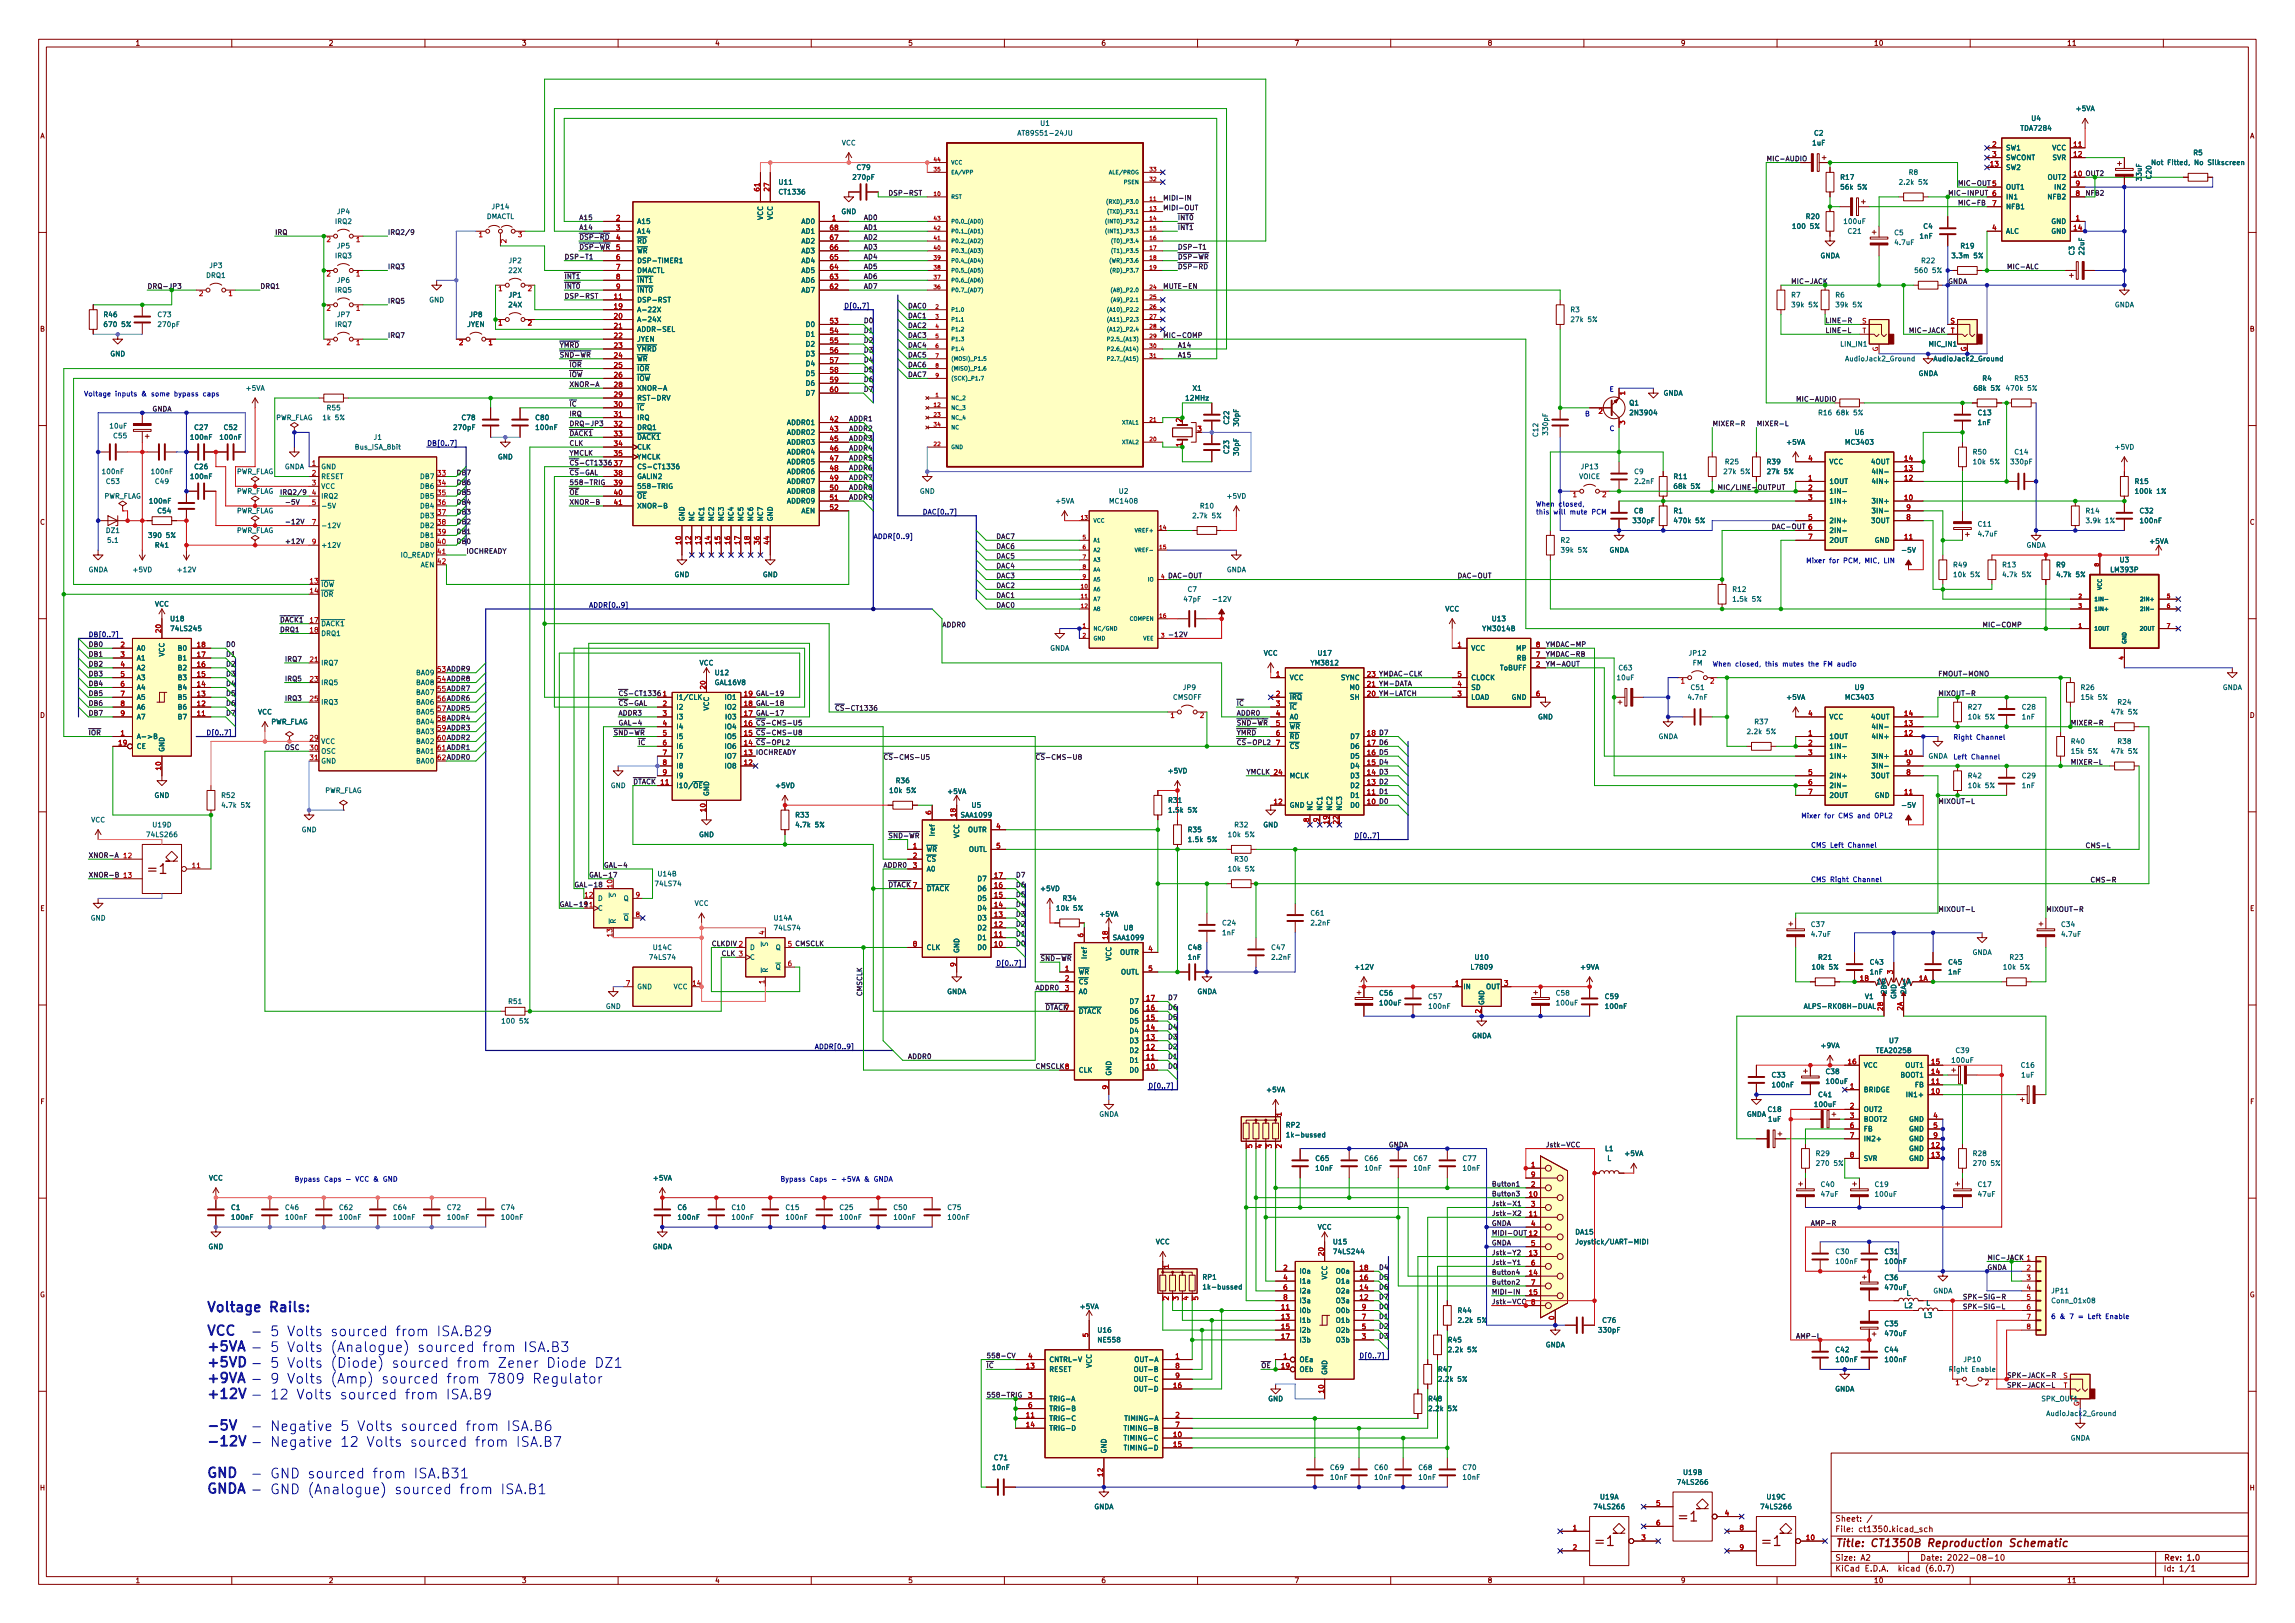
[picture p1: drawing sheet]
<svg xmlns="http://www.w3.org/2000/svg" width="594mm" height="420mm" viewBox="0 0 594 420" stroke-linecap="round" stroke-linejoin="round" font-family="sans-serif">
<defs><g id="words">
<g font-size="3.5" fill="#840000">
<text x="38.6" y="226.2">=1</text>
<text x="434.9" y="393.9">=1</text>
<text x="413.3" y="400.2">=1</text>
<text x="456.5" y="400.2">=1</text>
</g>
<g font-size="3.5" fill="#0000c2">
<text x="53.3" y="339.6">Voltage Rails:</text>
<text x="53.3" y="345.7">VCC</text>
<text x="64.8" y="345.9">- 5 Volts sourced from ISA.B29</text>
<text x="53.3" y="349.8">+5VA</text>
<text x="53.3" y="353.9">+5VD</text>
<text x="64.8" y="350">- 5 Volts (Analogue) sourced from ISA.B3</text>
<text x="53.3" y="358">+9VA</text>
<text x="64.8" y="354.1">- 5 Volts (Diode) sourced from Zener Diode DZ1</text>
<text x="64.8" y="358.2">- 9 Volts (Amp) sourced from 7809 Regulator</text>
<text x="53.3" y="362.1">+12V</text>
<text x="64.8" y="362.3">- 12 Volts sourced from ISA.B9</text>
<text x="53.3" y="370.3">-5V</text>
<text x="64.8" y="370.5">- Negative 5 Volts sourced from ISA.B6</text>
<text x="53.3" y="374.4">-12V</text>
<text x="64.8" y="374.6">- Negative 12 Volts sourced from ISA.B7</text>
<text x="53.3" y="382.5">GND</text>
<text x="64.8" y="382.7">- GND sourced from ISA.B31</text>
<text x="53.3" y="386.6">GNDA - GND (Analogue) sourced from ISA.B1</text>
</g>
<text font-size="2.8" fill="#840000" x="475" y="400.5">Title: CT1350B Reproduction Schematic</text>
<g font-size="2.1" fill="#840000">
<text x="475" y="393.9">Sheet: /</text>
<text x="475" y="396.6">File: ct1350.kicad_sch</text>
<text x="475" y="406.8">KiCad E.D.A. kicad (6.0.7)</text>
<text x="475" y="404">Size: A2</text>
<text x="497" y="404">Date: 2022-08-10</text>
<text x="560" y="404">Rev: 1.0</text>
<text x="560" y="406.8">Id: 1/1</text>
</g>
<g font-size="1.8" fill="#840000">
<text x="35" y="11.8">1</text>
<text x="85" y="11.8">2</text>
<text x="135" y="11.8">3</text>
<text x="185" y="11.8">4</text>
<text x="235" y="11.8">5</text>
<text x="285" y="11.8">6</text>
<text x="335" y="11.8">7</text>
<text x="385" y="11.8">8</text>
<text x="435" y="11.8">9</text>
<text x="485" y="11.8">10</text>
<text x="535" y="11.8">11</text>
<text x="10.3" y="35.8">A</text>
<text x="582.4" y="35.8">A</text>
<text x="10.3" y="85.8">B</text>
<text x="582.4" y="85.8">B</text>
<text x="10.3" y="135.8">C</text>
<text x="61.1" y="138">PWR_FLAG</text>
<text x="61.1" y="132.9">PWR_FLAG</text>
<text x="582.4" y="135.8">C</text>
<text x="10.3" y="185.8">D</text>
<text x="582.4" y="185.8">D</text>
<text x="10.4" y="235.8">E</text>
<text x="582.4" y="235.8">E</text>
<text x="10.4" y="285.8">F</text>
<text x="582.5" y="285.8">F</text>
<text x="10.3" y="335.8">G</text>
<text x="582.3" y="335.8">G</text>
<text x="10.3" y="385.8">H</text>
<text x="582.4" y="385.8">H</text>
<text x="35" y="409.8">1</text>
<text x="85" y="409.8">2</text>
<text x="135" y="409.8">3</text>
<text x="185" y="409.8">4</text>
<text x="235" y="409.8">5</text>
<text x="285" y="409.8">6</text>
<text x="335" y="409.8">7</text>
<text x="385" y="409.8">8</text>
<text x="435" y="409.8">9</text>
<text x="485" y="409.8">10</text>
<text x="535" y="409.8">11</text>
</g>
<g font-size="1.8" fill="#006464">
<text x="537.5" y="28.7">+5VA</text>
<text x="264.4" y="35.1">AT89S51-24JU</text>
<text x="269.4" y="32.6">U1</text>
<text x="469.7" y="35.1">C2</text>
<text x="523.3" y="33.8">TDA7284</text>
<text x="525.9" y="31.3">U4</text>
<text x="217.8" y="37.6">VCC</text>
<text x="469.2" y="37.6">1uF</text>
<text x="519.2" y="38.9">SW1</text>
<text x="519.2" y="41.4">SWCONT</text>
<text x="531.2" y="38.9">VCC</text>
<text x="531.3" y="41.4">SVR</text>
<text x="567.8" y="40.2">R5</text>
<text x="201.7" y="47.8">U11</text>
<text x="221" y="46.5">270pF</text>
<text x="221.9" y="44">C79</text>
<text x="476.6" y="46.5">R17</text>
<text x="492.1" y="47.8">2.2k 5%</text>
<text x="494.2" y="45.3">R8</text>
<text x="519.2" y="44">SW2</text>
<text x="530.2" y="46.5">OUT2</text>
<text x="554.4" y="46.7" transform="rotate(-90 554.4 46.7)">33uF</text>
<text x="556.9" y="46.2" transform="rotate(-90 556.9 46.2)">C20</text>
<text x="558.5" y="42.7">Not Fitted, No Silkscreen</text>
<text x="201.9" y="50.3">CT1336</text>
<text x="476.9" y="49.1">56k 5%</text>
<text x="519.2" y="49.1">OUT1</text>
<text x="519.2" y="51.6">IN1</text>
<text x="530.3" y="51.6">NFB2</text>
<text x="532.2" y="49.1">IN2</text>
<text x="86.8" y="58">IRQ2</text>
<text x="87.3" y="55.4">JP4</text>
<text x="125.8" y="56.7">DMACTL</text>
<text x="127.5" y="54.1">JP14</text>
<text x="164.8" y="58">A15</text>
<text x="197.5" y="57" transform="rotate(-90 197.5 57)">VCC</text>
<text x="200" y="57" transform="rotate(-90 200 57)">VCC</text>
<text x="207.5" y="58">AD0</text>
<text x="217.7" y="55.4">GND</text>
<text x="464.5" y="59.2">100 5%</text>
<text x="467.6" y="56.7">R20</text>
<text x="477.5" y="58">100uF</text>
<text x="497.9" y="59.2">C4</text>
<text x="519.2" y="54.1">NFB1</text>
<text x="531" y="58">GND</text>
<text x="87.3" y="64.3">JP5</text>
<text x="164.8" y="60.5">A14</text>
<text x="164.8" y="63">~{RD}</text>
<text x="164.8" y="65.6">~{WR}</text>
<text x="207.5" y="65.6">AD3</text>
<text x="207.5" y="63">AD2</text>
<text x="207.5" y="60.5">AD1</text>
<text x="478.4" y="60.5">C21</text>
<text x="490.4" y="60.9">C5</text>
<text x="490.6" y="63.4">4.7uF</text>
<text x="497" y="61.8">1nF</text>
<text x="507.6" y="64.3">R19</text>
<text x="519.2" y="60.5">ALC</text>
<text x="531" y="60.5">GND</text>
<text x="539.5" y="65.9" transform="rotate(-90 539.5 65.9)">22uF</text>
<text x="53.4" y="71.9">DRQ1</text>
<text x="54.3" y="69.4">JP3</text>
<text x="86.8" y="66.8">IRQ3</text>
<text x="131.8" y="68.1">JP2</text>
<text x="131.8" y="70.7">22X</text>
<text x="164.8" y="68.1">DSP-TIMER1</text>
<text x="164.8" y="70.7">DMACTL</text>
<text x="207.5" y="70.7">AD5</text>
<text x="207.5" y="68.1">AD4</text>
<text x="471.1" y="66.8">GNDA</text>
<text x="496.1" y="70.7">560 5%</text>
<text x="497.5" y="68.1">R22</text>
<text x="505.7" y="66.8">3.3m 5%</text>
<text x="537" y="66" transform="rotate(-90 537 66)">C3</text>
<text x="86.8" y="75.7">IRQ5</text>
<text x="87.3" y="73.2">JP6</text>
<text x="131.8" y="77">JP1</text>
<text x="164.8" y="73.2">~{INT1}</text>
<text x="164.8" y="75.7">~{INT0}</text>
<text x="207.5" y="75.7">AD7</text>
<text x="207.5" y="73.2">AD6</text>
<text x="463.7" y="77">R7</text>
<text x="475.2" y="77">R6</text>
<text x="27" y="82.1">R46</text>
<text x="40.9" y="82.1">C73</text>
<text x="87.3" y="82.1">JP7</text>
<text x="111.1" y="78.3">GND</text>
<text x="121.6" y="82.1">JP8</text>
<text x="131.8" y="79.5">24X</text>
<text x="164.8" y="78.3">DSP-RST</text>
<text x="164.8" y="80.8">A-22X</text>
<text x="164.8" y="83.4">A-24X</text>
<text x="406.6" y="80.8">R3</text>
<text x="407" y="83.4">27k 5%</text>
<text x="464.2" y="79.5">39k 5%</text>
<text x="475.6" y="79.5">39k 5%</text>
<text x="547.3" y="79.5">GNDA</text>
<text x="27.4" y="84.6">670 5%</text>
<text x="41.1" y="84.6">270pF</text>
<text x="86.8" y="84.6">IRQ7</text>
<text x="120.9" y="84.6">JYEN</text>
<text x="164.8" y="85.9">ADDR-SEL</text>
<text x="164.8" y="88.4">JYEN</text>
<text x="208.8" y="84.6">D0</text>
<text x="208.8" y="87.2">D1</text>
<text x="208.8" y="89.7">D2</text>
<text x="476.6" y="89.7">LIN_IN1</text>
<text x="499.4" y="89.7">MIC_IN1</text>
<text x="28.5" y="92.2">GND</text>
<text x="164.8" y="91">~{YMRD}</text>
<text x="164.8" y="93.5">~{WR}</text>
<text x="208.8" y="92.2">D3</text>
<text x="208.8" y="94.8">D4</text>
<text x="478.1" y="93.5">AudioJack2_Ground</text>
<text x="500.9" y="93.5">AudioJack2_Ground</text>
<text x="63.8" y="101.1">+5VA</text>
<text x="164.8" y="96.1">~{IOR}</text>
<text x="164.8" y="98.6">~{IOW}</text>
<text x="164.8" y="101.1">XNOR-A</text>
<text x="208.8" y="97.3">D5</text>
<text x="208.8" y="99.9">D6</text>
<text x="308.8" y="101.1">X1</text>
<text x="496.5" y="97.3">GNDA</text>
<text x="511.4" y="101.1">68k 5%</text>
<text x="513.2" y="98.6">R4</text>
<text x="519.8" y="101.1">470k 5%</text>
<text x="521.6" y="98.6">R53</text>
<text x="84.7" y="106.2">R55</text>
<text x="164.8" y="103.7">RST-DRV</text>
<text x="164.8" y="106.2">~{IC}</text>
<text x="208.8" y="102.4">D7</text>
<text x="307.1" y="103.7">12MHz</text>
<text x="421.8" y="104.9">Q1</text>
<text x="422.3" y="107.5">2N3904</text>
<text x="430.5" y="102.4">GNDA</text>
<text x="470.8" y="107.5">R16</text>
<text x="475.8" y="107.5">68k 5%</text>
<text x="512.1" y="107.5">C13</text>
<text x="28.5" y="110.9">10uF</text>
<text x="29.5" y="113.5">C55</text>
<text x="49.5" y="113.8">100nF</text>
<text x="50.4" y="111.3">C27</text>
<text x="57.1" y="113.8">100nF</text>
<text x="58.1" y="111.3">C52</text>
<text x="71.2" y="108.8">PWR_FLAG</text>
<text x="83.9" y="108.8">1k 5%</text>
<text x="96.8" y="113.8">J1</text>
<text x="117.6" y="111.3">270pF</text>
<text x="119.6" y="108.8">C78</text>
<text x="138.7" y="108.8">C80</text>
<text x="138.9" y="111.3">100nF</text>
<text x="164.8" y="108.8">IRQ</text>
<text x="164.8" y="111.3">DRQ1</text>
<text x="164.8" y="113.8">~{DACK1}</text>
<text x="204" y="110">ADDR01</text>
<text x="204" y="112.6">ADDR02</text>
<text x="318.1" y="109.7" transform="rotate(-90 318.1 109.7)">C22</text>
<text x="320.7" y="110.2" transform="rotate(-90 320.7 110.2)">30pF</text>
<text x="398.1" y="112.9" transform="rotate(-90 398.1 112.9)">C12</text>
<text x="400.7" y="112.4" transform="rotate(-90 400.7 112.4)">330pF</text>
<text x="480.2" y="112.6">U6</text>
<text x="512" y="110">1nF</text>
<text x="92.1" y="116.4">Bus_ISA_8bit</text>
<text x="128.8" y="118.9">GND</text>
<text x="164.8" y="116.4">CLK</text>
<text x="164.8" y="118.9">YMCLK</text>
<text x="204" y="115.1">ADDR03</text>
<text x="204" y="117.6">ADDR04</text>
<text x="318.1" y="117.4" transform="rotate(-90 318.1 117.4)">C23</text>
<text x="320.7" y="117.8" transform="rotate(-90 320.7 117.8)">30pF</text>
<text x="462.6" y="115.1">+5VA</text>
<text x="478" y="115.1">MC3403</text>
<text x="510.8" y="117.6">R50</text>
<text x="521.6" y="117.6">C14</text>
<text x="547.7" y="116.4">+5VD</text>
<text x="26.7" y="122.7">100nF</text>
<text x="27.6" y="125.3">C53</text>
<text x="39.4" y="122.7">100nF</text>
<text x="40.3" y="125.3">C49</text>
<text x="49.5" y="124">100nF</text>
<text x="50.4" y="121.5">C26</text>
<text x="61.1" y="122.7">PWR_FLAG</text>
<text x="73.6" y="121.5">GNDA</text>
<text x="83.1" y="121.5">GND</text>
<text x="83.1" y="124">RESET</text>
<text x="109" y="124">DB7</text>
<text x="164.8" y="121.5">CS-CT1336</text>
<text x="164.8" y="124">GALIN2</text>
<text x="204" y="120.2">ADDR05</text>
<text x="204" y="122.7">ADDR06</text>
<text x="204" y="125.3">ADDR07</text>
<text x="408.7" y="124">VOICE</text>
<text x="409.4" y="121.5">JP13</text>
<text x="423.1" y="122.7">C9</text>
<text x="423.3" y="125.3">2.2nF</text>
<text x="433.4" y="124">R11</text>
<text x="446.6" y="122.7">27k 5%</text>
<text x="446.7" y="120.2">R25</text>
<text x="457.5" y="120.2">R39</text>
<text x="457.8" y="122.7">27k 5%</text>
<text x="473.5" y="125.3">1OUT</text>
<text x="473.5" y="120.2">VCC</text>
<text x="484.5" y="120.2">4OUT</text>
<text x="485.4" y="125.3">4IN+</text>
<text x="485.9" y="122.7">4IN-</text>
<text x="511.2" y="120.2">10k 5%</text>
<text x="520.7" y="120.2">330pF</text>
<text x="552.8" y="125.3">R15</text>
<text x="26.8" y="129.1">PWR_FLAG</text>
<text x="38.9" y="130.3">100nF</text>
<text x="61.1" y="127.8">PWR_FLAG</text>
<text x="83.1" y="126.5">VCC</text>
<text x="83.1" y="129.1">IRQ2</text>
<text x="83.1" y="131.6">-5V</text>
<text x="109" y="126.5">DB6</text>
<text x="109" y="129.1">DB5</text>
<text x="109" y="131.6">DB4</text>
<text x="164.8" y="126.5">558-TRIG</text>
<text x="164.8" y="129.1">~{OE}</text>
<text x="164.8" y="131.6">XNOR-B</text>
<text x="204" y="127.8">ADDR08</text>
<text x="204" y="130.3">ADDR09</text>
<text x="238.1" y="127.8">GND</text>
<text x="273.4" y="130.3">+5VA</text>
<text x="287.5" y="130.3">MC1408</text>
<text x="289.7" y="127.8">U2</text>
<text x="310.8" y="131.6">R10</text>
<text x="317.8" y="129.1">+5VD</text>
<text x="433.7" y="126.5">68k 5%</text>
<text x="473.5" y="127.8">1IN-</text>
<text x="473.5" y="130.3">1IN+</text>
<text x="485.4" y="130.3">3IN+</text>
<text x="553.2" y="127.8">100k 1%</text>
<text x="27.5" y="138">DZ1</text>
<text x="40.9" y="132.9">C54</text>
<text x="83.1" y="136.7">-12V</text>
<text x="109" y="134.2">DB3</text>
<text x="109" y="136.7">DB2</text>
<text x="177.2" y="135" transform="rotate(-90 177.2 135)">GND</text>
<text x="179.7" y="135" transform="rotate(-90 179.7 135)">NC</text>
<text x="182.2" y="135" transform="rotate(-90 182.2 135)">NC1</text>
<text x="184.8" y="135" transform="rotate(-90 184.8 135)">NC2</text>
<text x="187.3" y="135" transform="rotate(-90 187.3 135)">NC3</text>
<text x="189.9" y="135" transform="rotate(-90 189.9 135)">NC4</text>
<text x="192.4" y="135" transform="rotate(-90 192.4 135)">NC5</text>
<text x="194.9" y="135" transform="rotate(-90 194.9 135)">NC6</text>
<text x="197.5" y="135" transform="rotate(-90 197.5 135)">NC7</text>
<text x="200" y="135" transform="rotate(-90 200 135)">GND</text>
<text x="207.3" y="132.9">AEN</text>
<text x="309.2" y="134.2">2.7k 5%</text>
<text x="422.9" y="135.4">330pF</text>
<text x="423" y="132.9">C8</text>
<text x="433.3" y="132.9">R1</text>
<text x="433.8" y="135.4">470k 5%</text>
<text x="473.5" y="135.4">2IN+</text>
<text x="473.5" y="138">2IN-</text>
<text x="484.5" y="135.4">3OUT</text>
<text x="485.9" y="132.9">3IN-</text>
<text x="512.1" y="136.3">C11</text>
<text x="540.1" y="132.9">R14</text>
<text x="540.4" y="135.4">3.9k 1%</text>
<text x="554" y="132.9">C32</text>
<text x="554.2" y="135.4">100nF</text>
<text x="28" y="140.5">5.1</text>
<text x="38.9" y="139.2">390 5%</text>
<text x="40.3" y="141.8">R41</text>
<text x="83.1" y="141.8">+12V</text>
<text x="109" y="139.2">DB1</text>
<text x="109" y="141.8">DB0</text>
<text x="404" y="140.5">R2</text>
<text x="404.5" y="143">39k 5%</text>
<text x="416.5" y="143">GNDA</text>
<text x="473.5" y="140.5">2OUT</text>
<text x="485.3" y="140.5">GND</text>
<text x="492.7" y="143">-5V</text>
<text x="512.2" y="138.9">4.7uF</text>
<text x="524.4" y="141.8">GNDA</text>
<text x="556.6" y="140.8">+5VA</text>
<text x="22.8" y="148.1">GNDA</text>
<text x="34.6" y="148.1">+5VD</text>
<text x="46.2" y="148.1">+12V</text>
<text x="103.5" y="144.3">IO_READY</text>
<text x="108.8" y="146.9">AEN</text>
<text x="174.6" y="149.4">GND</text>
<text x="197.4" y="149.4">GND</text>
<text x="317.4" y="148.1">GNDA</text>
<text x="505.8" y="146.9">R49</text>
<text x="506.1" y="149.4">10k 5%</text>
<text x="518.5" y="146.9">R13</text>
<text x="518.8" y="149.4">4.7k 5%</text>
<text x="532.3" y="146.9">R9</text>
<text x="532.8" y="149.4">4.7k 5%</text>
<text x="546.6" y="148.1">LM393P</text>
<text x="548.8" y="145.6">U3</text>
<text x="83.1" y="151.9">~{IOW}</text>
<text x="83.1" y="154.5">~{IOR}</text>
<text x="306.5" y="155.7">47pF</text>
<text x="307.5" y="153.2">C7</text>
<text x="314.4" y="155.7">-12V</text>
<text x="448.6" y="153.2">R12</text>
<text x="449" y="155.7">1.5k 5%</text>
<text x="40" y="157">VCC</text>
<text x="44.3" y="160.8">U18</text>
<text x="374.1" y="158.3">VCC</text>
<text x="386.4" y="160.8">U13</text>
<text x="44.6" y="163.4">74LS245</text>
<text x="83.1" y="162.1">~{DACK1}</text>
<text x="83.1" y="164.6">DRQ1</text>
<text x="384.1" y="163.4">YM3014B</text>
<text x="35.3" y="168.4">A0</text>
<text x="35.3" y="171">A1</text>
<text x="35.3" y="173.5">A2</text>
<text x="42.5" y="170" transform="rotate(-90 42.5 170)">VCC</text>
<text x="46.3" y="173.5">B2</text>
<text x="46.3" y="171">B1</text>
<text x="46.3" y="168.4">B0</text>
<text x="83.1" y="172.3">IRQ7</text>
<text x="181" y="172.3">VCC</text>
<text x="271.7" y="168.4">GNDA</text>
<text x="327.1" y="169.7">VCC</text>
<text x="339.6" y="172.3">YM3812</text>
<text x="341.3" y="169.7">U17</text>
<text x="380.7" y="168.4">VCC</text>
<text x="388.3" y="173.5">ToBUFF</text>
<text x="392.6" y="168.4">MP</text>
<text x="392.7" y="171">RB</text>
<text x="419.1" y="173.5">C63</text>
<text x="437.4" y="169.7">JP12</text>
<text x="438.1" y="172.3">FM</text>
<text x="35.3" y="176.1">A3</text>
<text x="35.3" y="178.6">A4</text>
<text x="46.3" y="178.6">B4</text>
<text x="46.3" y="176.1">B3</text>
<text x="83.1" y="177.3">IRQ5</text>
<text x="108" y="174.8">BA09</text>
<text x="108" y="177.3">BA08</text>
<text x="108" y="179.9">BA07</text>
<text x="185.1" y="177.3">GAL16V8</text>
<text x="185.2" y="174.8">U12</text>
<text x="306.3" y="178.6">JP9</text>
<text x="333.8" y="176.1">VCC</text>
<text x="347.1" y="176.1">SYNC</text>
<text x="349.6" y="178.6">M0</text>
<text x="380.7" y="178.6">SD</text>
<text x="380.7" y="176.1">CLOCK</text>
<text x="418.7" y="176.1">10uF</text>
<text x="437.8" y="178.6">C51</text>
<text x="480.2" y="178.6">U9</text>
<text x="538.8" y="178.6">R26</text>
<text x="575.2" y="178.6">GNDA</text>
<text x="35.3" y="181.1">A5</text>
<text x="35.3" y="183.7">A6</text>
<text x="46.3" y="183.7">B6</text>
<text x="46.3" y="181.1">B5</text>
<text x="66.7" y="185">VCC</text>
<text x="83.1" y="182.4">IRQ3</text>
<text x="108" y="182.4">BA06</text>
<text x="108" y="185">BA05</text>
<text x="175" y="181.1">I1/CLK</text>
<text x="175" y="183.7">I2</text>
<text x="183.5" y="184" transform="rotate(-90 183.5 184)">VCC</text>
<text x="187.9" y="183.7">IO2</text>
<text x="187.9" y="181.1">IO1</text>
<text x="303.6" y="181.1">CMSOFF</text>
<text x="333.8" y="181.1">~{IRQ}</text>
<text x="333.8" y="183.7">~{IC}</text>
<text x="349.6" y="181.1">SH</text>
<text x="380.7" y="181.1">LOAD</text>
<text x="391.3" y="181.1">GND</text>
<text x="437.1" y="181.1">4.7nF</text>
<text x="462.6" y="181.1">+5VA</text>
<text x="478" y="181.1">MC3403</text>
<text x="509.6" y="183.7">R27</text>
<text x="523.5" y="183.7">C28</text>
<text x="539.1" y="181.1">15k 5%</text>
<text x="546.9" y="185">47k 5%</text>
<text x="548.3" y="182.4">R24</text>
<text x="35.3" y="191.3">A-&gt;B</text>
<text x="35.3" y="186.2">A7</text>
<text x="46.3" y="186.2">B7</text>
<text x="70" y="187.5">PWR_FLAG</text>
<text x="108" y="187.5">BA04</text>
<text x="108" y="190">BA03</text>
<text x="175" y="186.2">I3</text>
<text x="175" y="188.8">I4</text>
<text x="175" y="191.3">I5</text>
<text x="187.9" y="191.3">IO5</text>
<text x="187.9" y="188.8">IO4</text>
<text x="188.3" y="186.2">I03</text>
<text x="333.8" y="186.2">A0</text>
<text x="333.8" y="188.8">~{WR}</text>
<text x="333.8" y="191.3">~{RD}</text>
<text x="349.8" y="191.3">D7</text>
<text x="398.1" y="186.2">GND</text>
<text x="429.2" y="191.3">GNDA</text>
<text x="452.7" y="190">2.2k 5%</text>
<text x="454.3" y="187.5">R37</text>
<text x="473.5" y="191.3">1OUT</text>
<text x="473.5" y="186.2">VCC</text>
<text x="484.5" y="186.2">4OUT</text>
<text x="485.4" y="191.3">4IN+</text>
<text x="485.9" y="188.8">4IN-</text>
<text x="509.9" y="186.2">10k 5%</text>
<text x="523.5" y="186.2">1nF</text>
<text x="35.3" y="193.8">CE</text>
<text x="42.5" y="194.7" transform="rotate(-90 42.5 194.7)">GND</text>
<text x="83.1" y="192.6">VCC</text>
<text x="83.1" y="195.1">OSC</text>
<text x="83.1" y="197.7">GND</text>
<text x="108" y="192.6">BA02</text>
<text x="108" y="195.1">BA01</text>
<text x="108" y="197.7">BA00</text>
<text x="175" y="193.8">I6</text>
<text x="175" y="196.4">I7</text>
<text x="187.9" y="196.4">IO7</text>
<text x="187.9" y="193.8">IO6</text>
<text x="333.8" y="193.8">~{CS}</text>
<text x="349.8" y="196.4">D5</text>
<text x="349.8" y="193.8">D6</text>
<text x="473.5" y="193.8">1IN-</text>
<text x="473.5" y="196.4">1IN+</text>
<text x="485.4" y="196.4">3IN+</text>
<text x="499" y="196.4">GNDA</text>
<text x="536.2" y="192.6">R40</text>
<text x="536.6" y="195.1">15k 5%</text>
<text x="546.9" y="195.1">47k 5%</text>
<text x="548.3" y="192.6">R38</text>
<text x="175" y="198.9">I8</text>
<text x="175" y="201.5">I9</text>
<text x="187.9" y="198.9">IO8</text>
<text x="232.1" y="202.7">R36</text>
<text x="302.6" y="200.2">+5VD</text>
<text x="333.8" y="201.5">MCLK</text>
<text x="349.8" y="201.5">D3</text>
<text x="349.8" y="198.9">D4</text>
<text x="473.5" y="201.5">2IN+</text>
<text x="484.5" y="201.5">3OUT</text>
<text x="485.9" y="198.9">3IN-</text>
<text x="509.6" y="201.5">R42</text>
<text x="523.5" y="201.5">C29</text>
<text x="39.9" y="206.5">GND</text>
<text x="57.5" y="206.5">R52</text>
<text x="57.8" y="209.1">4.7k 5%</text>
<text x="83.9" y="205.3">PWR_FLAG</text>
<text x="158.1" y="204">GND</text>
<text x="175" y="204">I10/~{OE}</text>
<text x="183.5" y="206.2" transform="rotate(-90 183.5 206.2)">GND</text>
<text x="201" y="204">+5VD</text>
<text x="230.7" y="205.3">10k 5%</text>
<text x="245.4" y="205.5">+5VA</text>
<text x="251.6" y="209.1">U5</text>
<text x="302.6" y="207.8">R31</text>
<text x="333.8" y="209.1">GND</text>
<text x="339.7" y="210" transform="rotate(-90 339.7 210)">NC</text>
<text x="342.3" y="210" transform="rotate(-90 342.3 210)">NC1</text>
<text x="344.8" y="210" transform="rotate(-90 344.8 210)">NC2</text>
<text x="347.3" y="210" transform="rotate(-90 347.3 210)">NC3</text>
<text x="349.8" y="209.1">D0</text>
<text x="349.8" y="206.5">D1</text>
<text x="349.8" y="204">D2</text>
<text x="473.5" y="204">2IN-</text>
<text x="473.5" y="206.5">2OUT</text>
<text x="485.3" y="206.5">GND</text>
<text x="492.7" y="209.1">-5V</text>
<text x="509.9" y="204">10k 5%</text>
<text x="523.5" y="204">1nF</text>
<text x="23.5" y="212.9">VCC</text>
<text x="39.6" y="214.2">U19D</text>
<text x="78" y="215.4">GND</text>
<text x="206" y="211.6">R33</text>
<text x="206.4" y="214.2">4.7k 5%</text>
<text x="248.9" y="211.6">SAA1099</text>
<text x="250.5" y="215.4">OUTR</text>
<text x="302.9" y="210.4">1.5k 5%</text>
<text x="307.6" y="215.4">R35</text>
<text x="319.7" y="214.2">R32</text>
<text x="327" y="214.2">GND</text>
<text x="38.3" y="216.7">74LS266</text>
<text x="180.9" y="216.7">GND</text>
<text x="239.8" y="220.5">~{WR}</text>
<text x="241.9" y="216" transform="rotate(-90 241.9 216)">Iref</text>
<text x="248.3" y="217" transform="rotate(-90 248.3 217)">VCC</text>
<text x="250.7" y="220.5">OUTL</text>
<text x="308" y="218">1.5k 5%</text>
<text x="318.3" y="216.7">10k 5%</text>
<text x="170.4" y="226.9">U14B</text>
<text x="239.8" y="223.1">~{CS}</text>
<text x="239.8" y="225.6">A0</text>
<text x="318.3" y="225.6">10k 5%</text>
<text x="319.7" y="223.1">R30</text>
<text x="154.7" y="233.2">D</text>
<text x="161.4" y="233.2">Q</text>
<text x="169.8" y="229.4">74LS74</text>
<text x="239.8" y="230.7">~{DTACK}</text>
<text x="253.3" y="233.2">D5</text>
<text x="253.3" y="230.7">D6</text>
<text x="253.3" y="228.1">D7</text>
<text x="269.5" y="230.7">+5VD</text>
<text x="275.2" y="233.2">R34</text>
<text x="23.4" y="238.3">GND</text>
<text x="154.7" y="235.8">C</text>
<text x="159.4" y="239.2" transform="rotate(-90 159.4 239.2)">~{R}</text>
<text x="160.1" y="238.3">~{Q}</text>
<text x="179.7" y="234.5">VCC</text>
<text x="200.4" y="238.3">U14A</text>
<text x="253.3" y="238.3">D3</text>
<text x="253.3" y="235.8">D4</text>
<text x="273.9" y="235.8">10k 5%</text>
<text x="284.8" y="237.3">+5VA</text>
<text x="316.5" y="239.6">C24</text>
<text x="339.4" y="237">C61</text>
<text x="339.5" y="239.6">2.2nF</text>
<text x="468.9" y="239.9">C37</text>
<text x="533.7" y="239.9">C34</text>
<text x="169.2" y="245.9">U14C</text>
<text x="194.1" y="245.9">D</text>
<text x="200.7" y="240.8">74LS74</text>
<text x="200.8" y="245.9">Q</text>
<text x="239.8" y="245.9">CLK</text>
<text x="253.3" y="245.9">D0</text>
<text x="253.3" y="243.4">D1</text>
<text x="253.3" y="240.8">D2</text>
<text x="288.3" y="243.4">SAA1099</text>
<text x="291" y="240.8">U8</text>
<text x="307.6" y="245.9">C48</text>
<text x="316.5" y="242.1">1nF</text>
<text x="329.2" y="245.9">C47</text>
<text x="469" y="242.5">4.7uF</text>
<text x="533.8" y="242.5">4.7uF</text>
<text x="168.4" y="248.5">74LS74</text>
<text x="194.1" y="248.5">C</text>
<text x="198.8" y="251.9" transform="rotate(-90 198.8 251.9)">~{R}</text>
<text x="199.4" y="251">~{Q}</text>
<text x="248.3" y="246.8" transform="rotate(-90 248.3 246.8)">GND</text>
<text x="281.3" y="247.8" transform="rotate(-90 281.3 247.8)">Iref</text>
<text x="287.7" y="248.8" transform="rotate(-90 287.7 248.8)">VCC</text>
<text x="289.9" y="247.2">OUTR</text>
<text x="307.6" y="248.5">1nF</text>
<text x="329.3" y="248.5">2.2nF</text>
<text x="351" y="251">+12V</text>
<text x="381" y="251">L7809</text>
<text x="381.9" y="248.5">U10</text>
<text x="409.2" y="251">+9VA</text>
<text x="469.4" y="251">10k 5%</text>
<text x="470.8" y="248.5">R21</text>
<text x="484.2" y="249.7">C43</text>
<text x="504.5" y="249.7">C45</text>
<text x="510.5" y="247.2">GNDA</text>
<text x="519" y="251">10k 5%</text>
<text x="520.3" y="248.5">R23</text>
<text x="164.8" y="256.1">GND</text>
<text x="174.3" y="256.1">VCC</text>
<text x="245" y="257.3">GNDA</text>
<text x="279.1" y="252.3">~{WR}</text>
<text x="279.1" y="254.8">~{CS}</text>
<text x="279.1" y="257.3">A0</text>
<text x="290.1" y="252.3">OUTL</text>
<text x="309.8" y="257.3">GNDA</text>
<text x="357.2" y="257.7">C56</text>
<text x="378.7" y="256.1">IN</text>
<text x="384.6" y="256.1">OUT</text>
<text x="402.9" y="257.7">C58</text>
<text x="484.1" y="252.3">1nF</text>
<text x="485.6" y="254.8">1B</text>
<text x="488.3" y="257.5" transform="rotate(-90 488.3 257.5)">2B</text>
<text x="492.5" y="254.8">1A</text>
<text x="493.4" y="257.5" transform="rotate(-90 493.4 257.5)">2A</text>
<text x="504.4" y="252.3">1nF</text>
<text x="131.7" y="259.9">R51</text>
<text x="156.8" y="261.2">GND</text>
<text x="279.1" y="262.4">~{DTACK}</text>
<text x="292.6" y="262.4">D6</text>
<text x="292.6" y="259.9">D7</text>
<text x="357.3" y="260.3">100uF</text>
<text x="369.9" y="258.6">C57</text>
<text x="370" y="261.2">100nF</text>
<text x="384.2" y="260.3" transform="rotate(-90 384.2 260.3)">GND</text>
<text x="403" y="260.3">100uF</text>
<text x="415.6" y="258.6">C59</text>
<text x="415.7" y="261.2">100nF</text>
<text x="467.9" y="261.2">ALPS-RK08H-DUAL</text>
<text x="482.8" y="258.6">V1</text>
<text x="490.9" y="258.6" transform="rotate(-90 490.9 258.6)">GND</text>
<text x="130.4" y="265">100 5%</text>
<text x="292.6" y="267.5">D4</text>
<text x="292.6" y="265">D5</text>
<text x="380.9" y="268.8">GNDA</text>
<text x="292.6" y="275.1">D1</text>
<text x="292.6" y="272.6">D2</text>
<text x="292.6" y="270">D3</text>
<text x="471.5" y="271.3">+9VA</text>
<text x="485.8" y="272.6">TEA2025B</text>
<text x="489.1" y="270">U7</text>
<text x="505.4" y="275.1">100uF</text>
<text x="506.4" y="272.6">C39</text>
<text x="279.1" y="277.7">CLK</text>
<text x="287.7" y="278.6" transform="rotate(-90 287.7 278.6)">GND</text>
<text x="292.6" y="277.7">D0</text>
<text x="458.8" y="278.9">C33</text>
<text x="458.9" y="281.5">100nF</text>
<text x="472.7" y="278">C38</text>
<text x="472.9" y="280.6">100uF</text>
<text x="482.3" y="276.4">VCC</text>
<text x="492" y="278.9">BOOT1</text>
<text x="493.4" y="276.4">OUT1</text>
<text x="495.7" y="281.5">FB</text>
<text x="523.3" y="276.4">C16</text>
<text x="523.3" y="278.9">1uF</text>
<text x="328" y="282.7">+5VA</text>
<text x="457.7" y="287.8">C18</text>
<text x="469.9" y="286.6">100uF</text>
<text x="470.8" y="284">C41</text>
<text x="482.3" y="282.7">BRIDGE</text>
<text x="482.3" y="287.8">OUT2</text>
<text x="494.3" y="284">IN1+</text>
<text x="284.4" y="289.1">GNDA</text>
<text x="333" y="291.9">RP2</text>
<text x="452.1" y="289.1">GNDA</text>
<text x="457.8" y="290.4">1uF</text>
<text x="482.3" y="290.4">BOOT2</text>
<text x="482.3" y="292.9">FB</text>
<text x="494.2" y="290.4">GND</text>
<text x="494.2" y="292.9">GND</text>
<text x="333.6" y="294.4">1k-bussed</text>
<text x="415.5" y="298">L1</text>
<text x="420.7" y="299.3">+5VA</text>
<text x="470.2" y="299.3">R29</text>
<text x="482.3" y="295.4">IN2+</text>
<text x="494.2" y="298">GND</text>
<text x="494.2" y="295.4">GND</text>
<text x="510.8" y="299.3">R28</text>
<text x="54" y="305.6">VCC</text>
<text x="169.2" y="305.6">+5VA</text>
<text x="340.7" y="300.5">C65</text>
<text x="340.7" y="303.1">10nF</text>
<text x="353.4" y="300.5">C66</text>
<text x="353.4" y="303.1">10nF</text>
<text x="366.1" y="300.5">C67</text>
<text x="366.1" y="303.1">10nF</text>
<text x="378.8" y="300.5">C77</text>
<text x="378.8" y="303.1">10nF</text>
<text x="416" y="300.5">L</text>
<text x="470.6" y="301.8">270 5%</text>
<text x="482.3" y="300.5">SVR</text>
<text x="494.2" y="300.5">GND</text>
<text x="511.2" y="301.8">270 5%</text>
<text x="471.5" y="307.3">C40</text>
<text x="471.5" y="309.8">47uF</text>
<text x="485.4" y="307.3">C19</text>
<text x="485.6" y="309.8">100uF</text>
<text x="512.1" y="307.3">C17</text>
<text x="512.2" y="309.8">47uF</text>
<text x="59.9" y="313.2">C1</text>
<text x="60.1" y="315.8">100nF</text>
<text x="74" y="313.2">C46</text>
<text x="74.1" y="315.8">100nF</text>
<text x="87.9" y="313.2">C62</text>
<text x="88.1" y="315.8">100nF</text>
<text x="101.9" y="313.2">C64</text>
<text x="102.1" y="315.8">100nF</text>
<text x="115.9" y="313.2">C72</text>
<text x="116" y="315.8">100nF</text>
<text x="129.8" y="313.2">C74</text>
<text x="130" y="315.8">100nF</text>
<text x="175.4" y="313.2">C6</text>
<text x="175.7" y="315.8">100nF</text>
<text x="189.5" y="313.2">C10</text>
<text x="189.7" y="315.8">100nF</text>
<text x="203.5" y="313.2">C15</text>
<text x="203.7" y="315.8">100nF</text>
<text x="217.5" y="313.2">C25</text>
<text x="217.6" y="315.8">100nF</text>
<text x="231.4" y="313.2">C50</text>
<text x="231.6" y="315.8">100nF</text>
<text x="245.4" y="313.2">C75</text>
<text x="245.6" y="315.8">100nF</text>
<text x="53.9" y="323.4">GND</text>
<text x="168.8" y="323.4">GNDA</text>
<text x="299.1" y="322.1">VCC</text>
<text x="341" y="318.3">VCC</text>
<text x="345.3" y="322.1">U15</text>
<text x="407.9" y="319.6">DA15</text>
<text x="408.9" y="322.1">Joystick/UART-MIDI</text>
<text x="336.3" y="329.7">I0a</text>
<text x="345.6" y="324.7">74LS244</text>
<text x="346.2" y="329.7">O0a</text>
<text x="475.3" y="324.7">C30</text>
<text x="475.4" y="327.2">100nF</text>
<text x="488" y="324.7">C31</text>
<text x="488.1" y="327.2">100nF</text>
<text x="311.4" y="331.3">RP1</text>
<text x="312.1" y="333.8">1k-bussed</text>
<text x="336.3" y="332.3">I1a</text>
<text x="336.3" y="334.8">I2a</text>
<text x="343.5" y="331.3" transform="rotate(-90 343.5 331.3)">VCC</text>
<text x="346.2" y="334.8">O2a</text>
<text x="346.2" y="332.3">O1a</text>
<text x="488" y="331.4">C36</text>
<text x="488.1" y="333.9">470uF</text>
<text x="493.5" y="335.4">L</text>
<text x="500.3" y="334.8">GNDA</text>
<text x="531.2" y="334.8">JP11</text>
<text x="279.7" y="338.9">+5VA</text>
<text x="336.3" y="339.9">I0b</text>
<text x="336.3" y="337.4">I3a</text>
<text x="346.1" y="339.9">O0b</text>
<text x="346.2" y="337.4">O3a</text>
<text x="377.5" y="339.9">R44</text>
<text x="493" y="338.6">L2</text>
<text x="498.1" y="341.2">L3</text>
<text x="498.6" y="338">L</text>
<text x="531.5" y="337.4">Conn_01x08</text>
<text x="284.3" y="345">U16</text>
<text x="284.4" y="347.5">NE558</text>
<text x="336.3" y="342.4">I1b</text>
<text x="336.3" y="345">I2b</text>
<text x="336.3" y="347.5">I3b</text>
<text x="346.1" y="347.5">O3b</text>
<text x="346.1" y="345">O2b</text>
<text x="346.1" y="342.4">O1b</text>
<text x="375" y="347.5">R45</text>
<text x="377.9" y="342.4">2.2k 5%</text>
<text x="414" y="345">330pF</text>
<text x="414.9" y="342.4">C76</text>
<text x="488" y="343.3">C35</text>
<text x="488.1" y="345.9">470uF</text>
<text x="271.5" y="352.6">CNTRL-V</text>
<text x="294.4" y="352.6">OUT-A</text>
<text x="336.3" y="352.6">OEa</text>
<text x="375.3" y="350.1">2.2k 5%</text>
<text x="400" y="348.8">GNDA</text>
<text x="475.3" y="350.1">C42</text>
<text x="475.4" y="352.6">100nF</text>
<text x="488" y="350.1">C44</text>
<text x="488.1" y="352.6">100nF</text>
<text x="508.5" y="352.6">JP10</text>
<text x="271.5" y="355.1">RESET</text>
<text x="282.6" y="354.2" transform="rotate(-90 282.6 354.2)">VCC</text>
<text x="294.4" y="355.1">OUT-B</text>
<text x="294.4" y="357.7">OUT-C</text>
<text x="336.3" y="355.1">OEb</text>
<text x="343.5" y="356" transform="rotate(-90 343.5 356)">GND</text>
<text x="372.4" y="355.1">R47</text>
<text x="372.8" y="357.7">2.2k 5%</text>
<text x="505.1" y="355.1">Right Enable</text>
<text x="271.5" y="362.8">TRIG-A</text>
<text x="271.5" y="365.3">TRIG-B</text>
<text x="294.4" y="360.2">OUT-D</text>
<text x="328.2" y="362.8">GND</text>
<text x="369.9" y="362.8">R48</text>
<text x="370.2" y="365.3">2.2k 5%</text>
<text x="474.9" y="360.2">GNDA</text>
<text x="528.5" y="362.8">SPK_OUT1</text>
<text x="538.2" y="364.1" transform="rotate(-90 538.2 364.1)">G</text>
<text x="271.5" y="367.8">TRIG-C</text>
<text x="271.5" y="370.4">TRIG-D</text>
<text x="291.9" y="367.8">TIMING-A</text>
<text x="291.9" y="370.4">TIMING-B</text>
<text x="257.5" y="378">C71</text>
<text x="286.4" y="376.3" transform="rotate(-90 286.4 376.3)">GND</text>
<text x="291.9" y="372.9">TIMING-C</text>
<text x="291.9" y="375.5">TIMING-D</text>
<text x="535.9" y="372.9">GNDA</text>
<text x="257" y="380.5">10nF</text>
<text x="344.5" y="380.5">C69</text>
<text x="344.5" y="383.1">10nF</text>
<text x="355.9" y="380.5">C60</text>
<text x="355.9" y="383.1">10nF</text>
<text x="367.3" y="380.5">C68</text>
<text x="367.4" y="383.1">10nF</text>
<text x="378.8" y="380.5">C70</text>
<text x="378.8" y="383.1">10nF</text>
<text x="435.9" y="381.8">U19B</text>
<text x="414.3" y="388.2">U19A</text>
<text x="434.6" y="384.3">74LS266</text>
<text x="457.5" y="388.2">U19C</text>
<text x="283.1" y="390.7">GNDA</text>
<text x="413" y="390.7">74LS266</text>
<text x="456.2" y="390.7">74LS266</text>
</g>
<g font-size="1.8" fill="#0f0f0f">
<text x="457.2" y="41.7">MIC-AUDIO</text>
<text x="229.9" y="50.6">DSP-RST</text>
<text x="301" y="51.9">MIDI-IN</text>
<text x="504.2" y="50.6">MIC-INPUT</text>
<text x="506.7" y="48.1">MIC-OUT</text>
<text x="506.7" y="53.2">MIC-FB</text>
<text x="149.9" y="59.5">A14</text>
<text x="149.9" y="57">A15</text>
<text x="223.5" y="59.5">AD1</text>
<text x="223.5" y="57">AD0</text>
<text x="301" y="54.4">MIDI-OUT</text>
<text x="304.8" y="57">~{INT0}</text>
<text x="304.8" y="59.5">~{INT1}</text>
<text x="71.1" y="60.8">IRQ</text>
<text x="100.3" y="60.8">IRQ2/9</text>
<text x="149.9" y="64.6">~{DSP-WR}5</text>
<text x="149.9" y="62">~{DSP-RD} 4</text>
<text x="223.5" y="64.6">AD3</text>
<text x="223.5" y="62">AD2</text>
<text x="304.8" y="64.6">DSP-T1</text>
<text x="100.3" y="69.7">IRQ3</text>
<text x="146" y="67.1">DSP-T1</text>
<text x="223.5" y="69.7">AD5</text>
<text x="223.5" y="67.1">AD4</text>
<text x="304.8" y="69.7">~{DSP-RD}</text>
<text x="304.8" y="67.1">~{DSP-WR}</text>
<text x="519.4" y="69.7">MIC-ALC</text>
<text x="38.1" y="74.7">DRQ-JP3</text>
<text x="67.3" y="74.7">DRQ1</text>
<text x="146" y="74.7">~{INT0}</text>
<text x="146" y="77.3">DSP-RST</text>
<text x="146" y="72.2">~{INT1}</text>
<text x="223.5" y="72.2">AD6</text>
<text x="223.5" y="74.7">AD7</text>
<text x="301" y="74.7">MUTE-EN</text>
<text x="463.5" y="73.5">MIC-JACK</text>
<text x="504.2" y="73.5">GNDA</text>
<text x="100.3" y="78.6">IRQ5</text>
<text x="223.5" y="83.6">D0</text>
<text x="234.9" y="79.8">DAC0</text>
<text x="234.9" y="82.4">DAC1</text>
<text x="472.4" y="83.6">LINE-R</text>
<text x="100.3" y="87.4">IRQ7</text>
<text x="144.8" y="90">~{YMRD}</text>
<text x="223.5" y="88.7">D2</text>
<text x="223.5" y="86.2">D1</text>
<text x="234.9" y="84.9">DAC2</text>
<text x="234.9" y="87.4">DAC3</text>
<text x="234.9" y="90">DAC4</text>
<text x="301" y="87.4">MIC-COMP</text>
<text x="304.8" y="90">A14</text>
<text x="472.4" y="86.2">LINE-L</text>
<text x="494" y="86.2">MIC-JACK</text>
<text x="144.8" y="92.5">~{SND-WR}</text>
<text x="147.3" y="95.1">~{IOR}</text>
<text x="223.5" y="93.8">D4</text>
<text x="223.5" y="91.3">D3</text>
<text x="234.9" y="92.5">DAC5</text>
<text x="234.9" y="95.1">DAC6</text>
<text x="304.8" y="92.5">A15</text>
<text x="147.3" y="100.1">XNOR-A</text>
<text x="223.5" y="101.4">D7</text>
<text x="223.5" y="98.9">D6</text>
<text x="223.5" y="96.3">D5</text>
<text x="234.9" y="97.6">DAC7</text>
<text x="39.4" y="106.5">GNDA</text>
<text x="147.3" y="107.8">IRQ</text>
<text x="147.3" y="105.2">~{IC}</text>
<text x="464.8" y="104">MIC-AUDIO</text>
<text x="147.3" y="112.8">~{DACK1}</text>
<text x="147.3" y="110.3">DRQ-JP3</text>
<text x="219.7" y="109">ADDR1</text>
<text x="219.7" y="111.6">ADDR2</text>
<text x="443.2" y="110.3">MIXER-R</text>
<text x="454.7" y="110.3">MIXER-L</text>
<text x="147.3" y="117.9">YMCLK</text>
<text x="147.3" y="115.4">CLK</text>
<text x="219.7" y="116.7">ADDR4</text>
<text x="219.7" y="114.1">ADDR3</text>
<text x="219.7" y="119.2">ADDR5</text>
<text x="118.1" y="123">DB7</text>
<text x="118.1" y="125.5">DB6</text>
<text x="147.3" y="120.5">~{CS}-CT133637</text>
<text x="147.3" y="123">~{CS}-GAL</text>
<text x="147.3" y="125.5">558-TRIG</text>
<text x="219.7" y="121.7">ADDR6</text>
<text x="219.7" y="124.3">ADDR7</text>
<text x="72.4" y="128.1">IRQ2/9</text>
<text x="73.7" y="130.6">-5V</text>
<text x="118.1" y="130.6">DB4</text>
<text x="118.1" y="128.1">DB5</text>
<text x="147.3" y="130.6">XNOR-B</text>
<text x="147.3" y="128.1">~{OE}</text>
<text x="219.7" y="126.8">ADDR8</text>
<text x="219.7" y="129.4">ADDR9</text>
<text x="444.5" y="126.8">MIC/LINE-OUTPUT</text>
<text x="73.7" y="135.7">-12V</text>
<text x="118.1" y="135.7">DB2</text>
<text x="118.1" y="133.2">DB3</text>
<text x="458.5" y="137">DAC-OUT</text>
<text x="73.7" y="140.8">+12V</text>
<text x="118.1" y="140.8">DB0</text>
<text x="118.1" y="138.2">DB1</text>
<text x="120.6" y="143.3">IOCHREADY</text>
<text x="257.8" y="142.1">DAC6</text>
<text x="257.8" y="139.5">DAC7</text>
<text x="257.8" y="147.1">DAC4</text>
<text x="257.8" y="149.7">DAC3</text>
<text x="257.8" y="144.6">DAC5</text>
<text x="302.3" y="149.7">DAC-OUT</text>
<text x="377.2" y="149.7">DAC-OUT</text>
<text x="257.8" y="154.8">DAC1</text>
<text x="257.8" y="152.2">DAC2</text>
<text x="72.4" y="161.1">~{DACK1}17</text>
<text x="257.8" y="157.3">DAC0</text>
<text x="22.9" y="167.5">DB0</text>
<text x="58.4" y="167.5">D0</text>
<text x="72.4" y="163.6">DRQ1</text>
<text x="243.8" y="162.4">ADDR0</text>
<text x="302.3" y="164.9">-12V</text>
<text x="400" y="167.5">YMDAC-MP</text>
<text x="513.1" y="162.4">MIC-COMP</text>
<text x="22.9" y="172.5">DB2</text>
<text x="22.9" y="170">DB1</text>
<text x="58.4" y="170">D1</text>
<text x="58.4" y="172.5">D2</text>
<text x="73.7" y="171.3">IRQ7</text>
<text x="113.3" y="173.9">53ADDR9</text>
<text x="400" y="172.5">YM-AOUT</text>
<text x="400" y="170">YMDAC-RB</text>
<text x="22.9" y="175.1">DB3</text>
<text x="22.9" y="177.6">DB4</text>
<text x="58.4" y="175.1">D3</text>
<text x="58.4" y="177.6">D4</text>
<text x="73.7" y="176.4">IRQ5</text>
<text x="113.3" y="176.4">54ADDR8</text>
<text x="113.3" y="179">55ADDR7</text>
<text x="354" y="177.7">21 YM-DATA</text>
<text x="354" y="175.2">23 YMDAC-CLK</text>
<text x="501.6" y="175.1">FMOUT-MONO</text>
<text x="22.9" y="182.7">DB6</text>
<text x="22.9" y="185.2">DB7</text>
<text x="22.9" y="180.2">DB5</text>
<text x="58.4" y="180.2">D5</text>
<text x="58.4" y="182.7">D6</text>
<text x="58.4" y="185.2">D7</text>
<text x="73.7" y="181.4">IRQ3</text>
<text x="113.3" y="181.5">56ADDR6</text>
<text x="113.3" y="184.1">57ADDR5</text>
<text x="160" y="180.2">~{CS}-CT13361</text>
<text x="160" y="185.2">ADDR3</text>
<text x="160" y="182.7">~{CS}-GAL</text>
<text x="192.7" y="185.3">17 GAL-17</text>
<text x="192.7" y="182.8">18 GAL-18</text>
<text x="192.7" y="180.3">19 GAL-19</text>
<text x="216.6" y="184">~{CS}-CT1336</text>
<text x="320" y="185.2">ADDR0</text>
<text x="320" y="182.7">~{IC}</text>
<text x="354" y="180.3">20 YM-LATCH</text>
<text x="501.6" y="180.2">MIXOUT-R</text>
<text x="22.9" y="190.3">~{IOR}</text>
<text x="113.3" y="186.6">58ADDR4</text>
<text x="113.3" y="189.1">59ADDR3</text>
<text x="113.3" y="191.7">60ADDR2</text>
<text x="158.7" y="190.3">~{SND-WR}</text>
<text x="160" y="187.8">GAL-4</text>
<text x="192.7" y="190.4">15 ~{CS}-CMS-U8</text>
<text x="192.7" y="187.9">16 ~{CS}-CMS-U5</text>
<text x="320" y="187.8">~{SND-WR} 5</text>
<text x="320" y="190.3">~{YMRD}</text>
<text x="535.9" y="187.8">MIXER-R</text>
<text x="73.7" y="194.1">OSC</text>
<text x="113.3" y="194.2">61ADDR1</text>
<text x="113.3" y="196.8">62ADDR0</text>
<text x="165.1" y="192.9">~{IC}</text>
<text x="192.7" y="195.5">13 IOCHREADY</text>
<text x="192.7" y="193">14 ~{CS}-OPL2</text>
<text x="228.6" y="196.7">~{CS}-CMS-U5</text>
<text x="268" y="196.7">~{CS}-CMS-U8</text>
<text x="320" y="192.9">~{CS}-OPL2</text>
<text x="535.9" y="197.9">MIXER-L</text>
<text x="163.8" y="203">~{DTACK}</text>
<text x="322.6" y="200.5">YMCLK 24</text>
<text x="354" y="198">15 D4</text>
<text x="354" y="205.7">11 D1</text>
<text x="501.6" y="208.1">MIXOUT-L</text>
<text x="229.9" y="217">~{SND-WR}</text>
<text x="539.8" y="219.5">CMS-L</text>
<text x="22.9" y="227.2">XNOR-B</text>
<text x="22.9" y="222.1">XNOR-A</text>
<text x="152.4" y="227.2">GAL-17</text>
<text x="157.3" y="224.6">GAL-4</text>
<text x="228.6" y="224.6">ADDR0</text>
<text x="262.9" y="227.2">D7</text>
<text x="229.9" y="229.7">~{DTACK}</text>
<text x="262.9" y="232.2">D5</text>
<text x="541" y="228.4">CMS-R</text>
<text x="144.8" y="234.8">GAL-19</text>
<text x="151.4" y="234.9">11</text>
<text x="262.9" y="234.8">D4</text>
<text x="262.9" y="237.3">D3</text>
<text x="262.9" y="239.9">D2</text>
<text x="501.6" y="236">MIXOUT-L</text>
<text x="529.6" y="236">MIXOUT-R</text>
<text x="184.1" y="244.9">CLKDIV 2</text>
<text x="204" y="245">5 CMSCLK</text>
<text x="262.9" y="244.9">D0</text>
<text x="262.9" y="242.4">D1</text>
<text x="186.7" y="247.5">CLK 3</text>
<text x="269.2" y="248.7">~{SND-WR}</text>
<text x="223.2" y="258" transform="rotate(-90 223.2 258)">CMSCLK</text>
<text x="268" y="256.4">ADDR0</text>
<text x="270.5" y="261.4">~{DTACK}</text>
<text x="302.3" y="264">D5</text>
<text x="302.3" y="258.9">D7</text>
<text x="302.3" y="266.5">D4</text>
<text x="302.3" y="269.1">D3</text>
<text x="234.9" y="274.1">ADDR0</text>
<text x="302.3" y="271.6">D2</text>
<text x="302.3" y="274.1">D1</text>
<text x="268" y="276.7">CMSCLK 8</text>
<text x="302.3" y="276.7">D0</text>
<text x="359.4" y="297">GNDA</text>
<text x="400" y="297">Jstk-VCC</text>
<text x="386.1" y="307.2">Button1</text>
<text x="386.1" y="309.7">Button3</text>
<text x="386.1" y="314.8">Jstk-X2</text>
<text x="386.1" y="317.3">GNDA</text>
<text x="386.1" y="312.2">Jstk-X1</text>
<text x="468.6" y="317.3">AMP-R</text>
<text x="386.1" y="319.9">MIDI-OUT</text>
<text x="386.1" y="322.4">GNDA</text>
<text x="356.9" y="328.8">D4</text>
<text x="386.1" y="327.5">Jstk-Y1</text>
<text x="386.1" y="324.9">Jstk-Y2</text>
<text x="514.3" y="328.8">GNDA</text>
<text x="356.9" y="333.8">D6</text>
<text x="356.9" y="331.3">D5</text>
<text x="386.1" y="330">Button4</text>
<text x="386.1" y="332.6">Button2</text>
<text x="386.1" y="335.1">MIDI-IN</text>
<text x="356.9" y="341.5">D1</text>
<text x="356.9" y="336.4">D7</text>
<text x="356.9" y="338.9">D0</text>
<text x="386.1" y="337.6">Jstk-VCC</text>
<text x="508" y="336.4">SPK-SIG-R</text>
<text x="508" y="338.9">SPK-SIG-L</text>
<text x="356.9" y="346.5">D3</text>
<text x="356.9" y="344">D2</text>
<text x="464.8" y="346.5">AMP-L</text>
<text x="255.3" y="351.6">558-CV</text>
<text x="255.3" y="354.2">~{IC}</text>
<text x="519.4" y="359.2">SPK-JACK-L</text>
<text x="519.4" y="356.7">SPK-JACK-R</text>
<text x="255.3" y="361.8">558-TRIG</text>
</g>
<g font-size="1.8" fill="#a90000">
<text x="515.8" y="38">2</text>
<text x="515.8" y="40.6">3</text>
<text x="536.9" y="38">11</text>
<text x="536.9" y="40.6">12</text>
<text x="515.3" y="43.1">13</text>
<text x="536.9" y="45.6">10</text>
<text x="196.6" y="49.4" transform="rotate(-90 196.6 49.4)">61</text>
<text x="199.1" y="49.4" transform="rotate(-90 199.1 49.4)">27</text>
<text x="515.8" y="48.2">5</text>
<text x="515.8" y="50.7">6</text>
<text x="515.8" y="53.3">7</text>
<text x="537.4" y="50.7">8</text>
<text x="537.4" y="48.2">9</text>
<text x="159.5" y="57.1">2</text>
<text x="159.5" y="59.6">3</text>
<text x="214.9" y="59.6">68</text>
<text x="215.4" y="57.1">1</text>
<text x="515.8" y="59.6">4</text>
<text x="536.9" y="59.6">14</text>
<text x="537.4" y="57.1">1</text>
<text x="84.6" y="62.7">2</text>
<text x="92.2" y="62.7">1</text>
<text x="124" y="61.4">1</text>
<text x="131.1" y="62.9" transform="rotate(-90 131.1 62.9)">2</text>
<text x="134.1" y="61.4">3</text>
<text x="159.5" y="62.1">4</text>
<text x="159.5" y="64.7">5</text>
<text x="214.9" y="64.7">66</text>
<text x="214.9" y="62.1">67</text>
<text x="84.6" y="71.5">2</text>
<text x="92.2" y="71.5">1</text>
<text x="159.5" y="67.2">6</text>
<text x="159.5" y="69.8">7</text>
<text x="214.9" y="69.8">64</text>
<text x="214.9" y="67.2">65</text>
<text x="51.6" y="76.6">2</text>
<text x="59.2" y="76.6">1</text>
<text x="129" y="75.4">1</text>
<text x="136.7" y="75.4">2</text>
<text x="159" y="77.4">11</text>
<text x="159.5" y="72.3">8</text>
<text x="159.5" y="74.8">9</text>
<text x="214.9" y="74.8">62</text>
<text x="214.9" y="72.3">63</text>
<text x="84.6" y="80.4">2</text>
<text x="92.2" y="80.4">1</text>
<text x="159" y="79.9">19</text>
<text x="159" y="82.5">20</text>
<text x="214.9" y="83.7">53</text>
<text x="482" y="83.7">S</text>
<text x="504.9" y="83.7">S</text>
<text x="84.6" y="89.3">2</text>
<text x="92.2" y="89.3">1</text>
<text x="118.9" y="89.3">2</text>
<text x="126.5" y="89.3">1</text>
<text x="129" y="84.2">1</text>
<text x="136.7" y="84.2">2</text>
<text x="159" y="85">21</text>
<text x="159" y="87.5">22</text>
<text x="214.9" y="86.3">54</text>
<text x="214.9" y="88.8">55</text>
<text x="482.1" y="86.3">T</text>
<text x="504.9" y="86.3">T</text>
<text x="159" y="90.1">23</text>
<text x="159" y="92.6">24</text>
<text x="159" y="95.2">25</text>
<text x="214.9" y="91.4">56</text>
<text x="214.9" y="93.9">57</text>
<text x="486.2" y="91" transform="rotate(-90 486.2 91)">G</text>
<text x="509" y="91" transform="rotate(-90 509 91)">G</text>
<text x="159" y="97.7">26</text>
<text x="159" y="100.2">28</text>
<text x="214.9" y="96.4">58</text>
<text x="214.9" y="99">59</text>
<text x="214.9" y="101.5">60</text>
<text x="159" y="102.8">29</text>
<text x="159" y="105.3">30</text>
<text x="159" y="107.9">31</text>
<text x="413.8" y="107.1">2</text>
<text x="420.6" y="102.3" transform="rotate(-90 420.6 102.3)">1</text>
<text x="159" y="110.4">32</text>
<text x="159" y="112.9">33</text>
<text x="214.9" y="109.1">42</text>
<text x="214.9" y="111.7">43</text>
<text x="305.8" y="109.2" transform="rotate(-90 305.8 109.2)">2</text>
<text x="310" y="111.7">3</text>
<text x="420.6" y="109.9" transform="rotate(-90 420.6 109.9)">3</text>
<text x="159" y="115.5">34</text>
<text x="159" y="118">35</text>
<text x="214.9" y="114.2">45</text>
<text x="214.9" y="116.8">46</text>
<text x="214.9" y="119.3">47</text>
<text x="305.8" y="115.6" transform="rotate(-90 305.8 115.6)">1</text>
<text x="468.1" y="119.3">4</text>
<text x="493" y="119.3">14</text>
<text x="80.8" y="120.6">1</text>
<text x="80.8" y="123.1">2</text>
<text x="80.8" y="125.6">3</text>
<text x="113.3" y="123.1">33</text>
<text x="113.3" y="125.6">34</text>
<text x="159" y="123.1">38</text>
<text x="159" y="125.6">39</text>
<text x="159" y="120.6">37</text>
<text x="214.9" y="121.8">48</text>
<text x="214.9" y="124.4">49</text>
<text x="468.1" y="124.4">1</text>
<text x="493" y="124.4">12</text>
<text x="493" y="121.8">13</text>
<text x="80.8" y="128.2">4</text>
<text x="80.8" y="130.7">5</text>
<text x="113.3" y="128.2">35</text>
<text x="113.3" y="130.7">36</text>
<text x="159" y="128.2">40</text>
<text x="159" y="130.7">41</text>
<text x="214.9" y="126.9">50</text>
<text x="214.9" y="129.5">51</text>
<text x="214.9" y="132">52</text>
<text x="407.2" y="128.7">1</text>
<text x="414.8" y="128.7">2</text>
<text x="468.1" y="126.9">2</text>
<text x="468.1" y="129.5">3</text>
<text x="493" y="129.5">10</text>
<text x="493.5" y="132">9</text>
<text x="80.8" y="135.8">7</text>
<text x="113.3" y="133.3">37</text>
<text x="113.3" y="135.8">38</text>
<text x="468.1" y="134.5">5</text>
<text x="468.1" y="137.1">6</text>
<text x="493.5" y="134.5">8</text>
<text x="80.8" y="140.9">9</text>
<text x="113.3" y="138.3">39</text>
<text x="113.3" y="140.9">40</text>
<text x="113.3" y="143.4">41</text>
<text x="176.3" y="140.9" transform="rotate(-90 176.3 140.9)">10</text>
<text x="178.8" y="140.9" transform="rotate(-90 178.8 140.9)">12</text>
<text x="181.4" y="140.9" transform="rotate(-90 181.4 140.9)">13</text>
<text x="183.9" y="140.9" transform="rotate(-90 183.9 140.9)">14</text>
<text x="186.4" y="140.9" transform="rotate(-90 186.4 140.9)">15</text>
<text x="189" y="140.9" transform="rotate(-90 189 140.9)">16</text>
<text x="191.5" y="140.9" transform="rotate(-90 191.5 140.9)">17</text>
<text x="194.1" y="140.9" transform="rotate(-90 194.1 140.9)">18</text>
<text x="196.6" y="140.9" transform="rotate(-90 196.6 140.9)">36</text>
<text x="199.1" y="140.9" transform="rotate(-90 199.1 140.9)">44</text>
<text x="468.1" y="139.6">7</text>
<text x="493" y="139.6">11</text>
<text x="113.3" y="146">42</text>
<text x="80.3" y="151">13</text>
<text x="80.3" y="153.6">14</text>
<text x="31.3" y="167.6">2</text>
<text x="41.7" y="163.7" transform="rotate(-90 41.7 163.7)">20</text>
<text x="51.1" y="167.6">18</text>
<text x="80.3" y="163.7">18</text>
<text x="377.3" y="167.6">1</text>
<text x="397.7" y="167.6">8</text>
<text x="31.3" y="170.1">3</text>
<text x="31.3" y="172.6">4</text>
<text x="51.1" y="172.6">16</text>
<text x="51.1" y="170.1">17</text>
<text x="80.3" y="171.4">21</text>
<text x="397.7" y="172.6">2</text>
<text x="397.7" y="170.1">7</text>
<text x="31.3" y="175.2">5</text>
<text x="31.3" y="177.7">6</text>
<text x="51.1" y="177.7">14</text>
<text x="51.1" y="175.2">15</text>
<text x="80.3" y="176.4">23</text>
<text x="182.6" y="178.3" transform="rotate(-90 182.6 178.3)">20</text>
<text x="330.3" y="175.2">1</text>
<text x="354" y="177.7">21</text>
<text x="354" y="175.2">23</text>
<text x="377.3" y="177.7">4</text>
<text x="377.3" y="175.2">5</text>
<text x="435.1" y="177">1</text>
<text x="442.7" y="177">2</text>
<text x="31.3" y="180.3">7</text>
<text x="31.3" y="182.8">8</text>
<text x="31.3" y="185.3">9</text>
<text x="51.1" y="185.3">11</text>
<text x="51.1" y="182.8">12</text>
<text x="51.1" y="180.3">13</text>
<text x="80.3" y="181.5">25</text>
<text x="171.6" y="182.8">2</text>
<text x="171.6" y="185.3">3</text>
<text x="171.6" y="180.3">1</text>
<text x="192.7" y="185.3">17</text>
<text x="192.7" y="182.8">18</text>
<text x="192.7" y="180.3">19</text>
<text x="303" y="185.8">1</text>
<text x="310.7" y="185.8">2</text>
<text x="330.3" y="180.3">2</text>
<text x="330.3" y="182.8">3</text>
<text x="330.3" y="185.3">4</text>
<text x="354" y="180.3">20</text>
<text x="377.3" y="180.3">3</text>
<text x="397.7" y="180.3">6</text>
<text x="468.1" y="185.3">4</text>
<text x="493" y="185.3">14</text>
<text x="31.3" y="190.4">1</text>
<text x="80.3" y="191.7">29</text>
<text x="171.6" y="187.9">4</text>
<text x="171.6" y="190.4">5</text>
<text x="192.7" y="190.4">15</text>
<text x="192.7" y="187.9">16</text>
<text x="330.3" y="190.4">6</text>
<text x="330.3" y="187.9">5</text>
<text x="354" y="190.4">18</text>
<text x="468.1" y="190.4">1</text>
<text x="493" y="190.4">12</text>
<text x="493" y="187.9">13</text>
<text x="30.8" y="193">19</text>
<text x="80.3" y="194.2">30</text>
<text x="80.3" y="196.8">31</text>
<text x="171.6" y="193">6</text>
<text x="171.6" y="195.5">7</text>
<text x="192.7" y="195.5">13</text>
<text x="192.7" y="193">14</text>
<text x="330.3" y="193">7</text>
<text x="354" y="195.5">16</text>
<text x="354" y="193">17</text>
<text x="468.1" y="193">2</text>
<text x="468.1" y="195.5">3</text>
<text x="493" y="195.5">10</text>
<text x="41.7" y="199.3" transform="rotate(-90 41.7 199.3)">10</text>
<text x="171.1" y="203.1">11</text>
<text x="171.6" y="198">8</text>
<text x="171.6" y="200.6">9</text>
<text x="192.7" y="198">12</text>
<text x="329.9" y="200.6">24</text>
<text x="354" y="203.1">13</text>
<text x="354" y="200.6">14</text>
<text x="354" y="198">15</text>
<text x="468.1" y="200.6">5</text>
<text x="468.1" y="203.1">6</text>
<text x="493.5" y="200.6">8</text>
<text x="493.5" y="198">9</text>
<text x="329.9" y="208.2">12</text>
<text x="354" y="208.2">10</text>
<text x="354" y="205.7">11</text>
<text x="468.1" y="205.7">7</text>
<text x="493" y="205.7">11</text>
<text x="182.6" y="210.1" transform="rotate(-90 182.6 210.1)">10</text>
<text x="241" y="210.8" transform="rotate(-90 241 210.8)">6</text>
<text x="247.4" y="211.3" transform="rotate(-90 247.4 211.3)">18</text>
<text x="258" y="214.5">4</text>
<text x="338.8" y="212.8" transform="rotate(-90 338.8 212.8)">8</text>
<text x="341.4" y="212.8" transform="rotate(-90 341.4 212.8)">9</text>
<text x="343.9" y="213.2" transform="rotate(-90 343.9 213.2)">19</text>
<text x="346.5" y="213.2" transform="rotate(-90 346.5 213.2)">22</text>
<text x="236.4" y="219.6">1</text>
<text x="258" y="219.6">5</text>
<text x="32" y="222.2">12</text>
<text x="32" y="227.2">13</text>
<text x="49.8" y="224.7">11</text>
<text x="236.4" y="222.2">2</text>
<text x="236.4" y="224.7">3</text>
<text x="257.5" y="227.2">17</text>
<text x="151.4" y="232.3">12</text>
<text x="158.5" y="229.8" transform="rotate(-90 158.5 229.8)">10</text>
<text x="164.6" y="232.3">9</text>
<text x="236.4" y="229.8">7</text>
<text x="257.5" y="232.3">15</text>
<text x="257.5" y="229.8">16</text>
<text x="164.6" y="237.4">8</text>
<text x="257.5" y="239.9">12</text>
<text x="257.5" y="237.4">13</text>
<text x="257.5" y="234.9">14</text>
<text x="158.5" y="242.5" transform="rotate(-90 158.5 242.5)">13</text>
<text x="197.9" y="242" transform="rotate(-90 197.9 242)">4</text>
<text x="236.4" y="245">8</text>
<text x="257.5" y="245">10</text>
<text x="257.5" y="242.5">11</text>
<text x="280.4" y="242.6" transform="rotate(-90 280.4 242.6)">6</text>
<text x="286.8" y="243.1" transform="rotate(-90 286.8 243.1)">18</text>
<text x="204" y="250.1">6</text>
<text x="247.4" y="250.2" transform="rotate(-90 247.4 250.2)">9</text>
<text x="275.7" y="251.4">1</text>
<text x="297.3" y="246.3">4</text>
<text x="297.3" y="251.4">5</text>
<text x="162.1" y="255.2">7</text>
<text x="179.4" y="255.2">14</text>
<text x="197.9" y="254.7" transform="rotate(-90 197.9 254.7)">1</text>
<text x="275.7" y="253.9">2</text>
<text x="275.7" y="256.5">3</text>
<text x="376.7" y="255.2">1</text>
<text x="389.4" y="255.2">3</text>
<text x="481.5" y="253.9">1B</text>
<text x="490" y="252.1" transform="rotate(-90 490 252.1)">3</text>
<text x="496.7" y="253.9">1A</text>
<text x="275.7" y="261.5">7</text>
<text x="296.8" y="261.5">16</text>
<text x="296.8" y="259">17</text>
<text x="383.3" y="262.3" transform="rotate(-90 383.3 262.3)">2</text>
<text x="487.4" y="261.6" transform="rotate(-90 487.4 261.6)">2B</text>
<text x="492.5" y="261.6" transform="rotate(-90 492.5 261.6)">2A</text>
<text x="296.8" y="269.2">13</text>
<text x="296.8" y="266.6">14</text>
<text x="296.8" y="264.1">15</text>
<text x="296.8" y="274.2">11</text>
<text x="296.8" y="271.7">12</text>
<text x="478.4" y="275.5">16</text>
<text x="500" y="275.5">15</text>
<text x="275.7" y="276.8">8</text>
<text x="286.8" y="282" transform="rotate(-90 286.8 282)">9</text>
<text x="296.8" y="276.8">10</text>
<text x="478.9" y="281.9">1</text>
<text x="500" y="280.6">11</text>
<text x="500" y="278">14</text>
<text x="478.9" y="286.9">2</text>
<text x="500" y="283.1">10</text>
<text x="331.7" y="289" transform="rotate(-90 331.7 289)">1</text>
<text x="478.9" y="289.5">3</text>
<text x="478.9" y="292">6</text>
<text x="500.5" y="289.5">4</text>
<text x="500.5" y="292">5</text>
<text x="324.1" y="297.2" transform="rotate(-90 324.1 297.2)">5</text>
<text x="326.6" y="297.2" transform="rotate(-90 326.6 297.2)">4</text>
<text x="329.2" y="297.2" transform="rotate(-90 329.2 297.2)">3</text>
<text x="331.7" y="297.2" transform="rotate(-90 331.7 297.2)">2</text>
<text x="478.9" y="294.6">7</text>
<text x="478.9" y="299.6">8</text>
<text x="500" y="297.1">12</text>
<text x="500" y="299.6">13</text>
<text x="500.5" y="294.6">9</text>
<text x="396.4" y="302.2">1</text>
<text x="396.4" y="304.7">9</text>
<text x="395.9" y="309.8">10</text>
<text x="396.4" y="307.3">2</text>
<text x="395.9" y="314.9">11</text>
<text x="396.4" y="312.3">3</text>
<text x="396.4" y="317.4">4</text>
<text x="395.9" y="320">12</text>
<text x="396.4" y="322.5">5</text>
<text x="302.5" y="328.3" transform="rotate(-90 302.5 328.3)">1</text>
<text x="332.2" y="328.8">2</text>
<text x="342.6" y="325" transform="rotate(-90 342.6 325)">20</text>
<text x="352.1" y="328.8">18</text>
<text x="395.9" y="325">13</text>
<text x="396.4" y="327.6">6</text>
<text x="524.7" y="326.3">1</text>
<text x="524.7" y="328.8">2</text>
<text x="332.2" y="331.4">4</text>
<text x="332.2" y="333.9">6</text>
<text x="352.1" y="333.9">14</text>
<text x="352.1" y="331.4">16</text>
<text x="395.9" y="330.1">14</text>
<text x="395.9" y="335.2">15</text>
<text x="396.4" y="332.7">7</text>
<text x="524.7" y="331.4">3</text>
<text x="524.7" y="333.9">4</text>
<text x="302.5" y="336.6" transform="rotate(-90 302.5 336.6)">2</text>
<text x="305.1" y="336.6" transform="rotate(-90 305.1 336.6)">3</text>
<text x="307.6" y="336.6" transform="rotate(-90 307.6 336.6)">4</text>
<text x="310.1" y="336.6" transform="rotate(-90 310.1 336.6)">5</text>
<text x="331.8" y="339">11</text>
<text x="331.8" y="341.5">13</text>
<text x="332.2" y="336.5">8</text>
<text x="352.1" y="336.5">12</text>
<text x="352.6" y="341.5">7</text>
<text x="352.6" y="339">9</text>
<text x="396.4" y="337.7">8</text>
<text x="402.3" y="341.7" transform="rotate(-90 402.3 341.7)">0</text>
<text x="524.7" y="336.5">5</text>
<text x="524.7" y="339">6</text>
<text x="524.7" y="341.5">7</text>
<text x="281.7" y="346.1" transform="rotate(-90 281.7 346.1)">5</text>
<text x="331.8" y="344.1">15</text>
<text x="331.8" y="346.6">17</text>
<text x="352.6" y="346.6">3</text>
<text x="352.6" y="344.1">5</text>
<text x="524.7" y="344.1">8</text>
<text x="266.2" y="351.7">4</text>
<text x="304.3" y="351.7">1</text>
<text x="332.2" y="351.7">1</text>
<text x="265.7" y="354.2">13</text>
<text x="303.8" y="359.3">16</text>
<text x="304.3" y="354.2">8</text>
<text x="304.3" y="356.8">9</text>
<text x="331.8" y="354.2">19</text>
<text x="506.2" y="358.6">1</text>
<text x="513.9" y="358.6">2</text>
<text x="534.1" y="356.8">S</text>
<text x="534.1" y="359.3">T</text>
<text x="266.2" y="361.9">3</text>
<text x="266.2" y="364.4">6</text>
<text x="342.6" y="360.6" transform="rotate(-90 342.6 360.6)">10</text>
<text x="265.7" y="366.9">11</text>
<text x="265.7" y="369.5">14</text>
<text x="304.3" y="366.9">2</text>
<text x="304.3" y="369.5">7</text>
<text x="303.8" y="372">10</text>
<text x="303.8" y="374.6">15</text>
<text x="285.5" y="382.2" transform="rotate(-90 285.5 382.2)">12</text>
<text x="428.8" y="389.8">5</text>
<text x="428.8" y="394.9">6</text>
<text x="446.5" y="392.3">4</text>
<text x="407.2" y="396.2">1</text>
<text x="407.2" y="401.2">2</text>
<text x="425" y="398.7">3</text>
<text x="450.4" y="396.2">8</text>
<text x="450.4" y="401.2">9</text>
<text x="467.6" y="398.7">10</text>
</g>
<g font-size="1.8" fill="#009600">
<text x="536.9" y="45.6">10 OUT2</text>
<text x="539.8" y="50.6">NFB2</text>
<text x="148.6" y="229.7">GAL-18</text>
<text x="514.3" y="326.2">MIC-JACK</text>
<text x="326.4" y="354.2">~{OE} 19</text>
</g>
<g font-size="1.8" fill="#000084">
<text x="218.4" y="79.8">D[0..7]</text>
<text x="110.5" y="115.4">DB[0..7]</text>
<text x="238.8" y="133.2">DAC[0..7]</text>
<text x="226.1" y="139.5">ADDR[0..9]</text>
<text x="152.4" y="157.3">ADDR[0..9]</text>
<text x="22.9" y="164.9">DB[0..7]</text>
<text x="53.3" y="190.3">D[0..7]</text>
<text x="350.5" y="217">D[0..7]</text>
<text x="262.9" y="229.7">D6</text>
<text x="257.8" y="250">D[0..7]</text>
<text x="302.3" y="261.4">D6</text>
<text x="210.8" y="271.6">ADDR[0..9]</text>
<text x="297.2" y="281.8">D[0..7]</text>
<text x="351.8" y="351.6">D[0..7]</text>
</g>
<g font-size="1.8" fill="#0000c2">
<text x="416.6" y="101.4">E</text>
<text x="21.6" y="102.6">Voltage inputs &amp; some bypass caps</text>
<text x="410.2" y="107.8">B</text>
<text x="416.6" y="111.6">C</text>
<text x="397.5" y="131.1">When closed,</text>
<text x="397.5" y="133.2">this will mute PCM</text>
<text x="467.4" y="145.8">Mixer for PCM, MIC, LIN</text>
<text x="443.2" y="172.5">When closed, this mutes the FM audio</text>
<text x="505.5" y="191.5">Right Channel</text>
<text x="505.5" y="196.6">Left Channel</text>
<text x="466.1" y="211.8">Mixer for CMS and OPL2</text>
<text x="468.6" y="219.4">CMS Left Channel</text>
<text x="468.6" y="228.3">CMS Right Channel</text>
<text x="76.2" y="305.9">Bypass Caps - VCC &amp; GND</text>
<text x="201.9" y="305.9">Bypass Caps - +5VA &amp; GNDA</text>
<text x="530.9" y="341.5">6 &amp; 7 = Left Enable</text>
</g>
<text font-size="1.8" fill="#0014ff" x="530.1" y="366.6">AudioJack2_Ground</text>
<g font-size="1.4" fill="#a90000">
<text x="241.8" y="41.8">44</text>
<text x="241.8" y="44.4">35</text>
<text x="297.7" y="46.9">32</text>
<text x="297.7" y="44.4">33</text>
<text x="241.8" y="50.7">10</text>
<text x="297.7" y="52">11</text>
<text x="241.8" y="59.6">42</text>
<text x="241.8" y="57.1">43</text>
<text x="297.7" y="54.5">13</text>
<text x="297.7" y="57.1">14</text>
<text x="297.7" y="59.6">15</text>
<text x="241.8" y="64.7">40</text>
<text x="241.8" y="62.1">41</text>
<text x="297.7" y="62.1">16</text>
<text x="297.7" y="64.7">17</text>
<text x="241.8" y="69.8">38</text>
<text x="241.8" y="67.2">39</text>
<text x="297.7" y="67.2">18</text>
<text x="297.7" y="69.8">19</text>
<text x="241.8" y="74.8">36</text>
<text x="241.8" y="72.3">37</text>
<text x="297.7" y="74.8">24</text>
<text x="297.7" y="77.4">25</text>
<text x="242.2" y="79.9">2</text>
<text x="242.2" y="82.5">3</text>
<text x="297.7" y="79.9">26</text>
<text x="297.7" y="82.5">27</text>
<text x="242.2" y="85">4</text>
<text x="242.2" y="87.5">5</text>
<text x="297.7" y="85">28</text>
<text x="297.7" y="87.5">29</text>
<text x="242.2" y="90.1">6</text>
<text x="242.2" y="92.6">7</text>
<text x="242.2" y="95.2">8</text>
<text x="297.7" y="90.1">30</text>
<text x="297.7" y="92.6">31</text>
<text x="242.2" y="97.7">9</text>
<text x="241.8" y="105.3">12</text>
<text x="241.8" y="107.9">23</text>
<text x="242.2" y="102.8">1</text>
<text x="241.8" y="110.4">34</text>
<text x="297.7" y="109.1">21</text>
<text x="241.8" y="115.5">22</text>
<text x="297.7" y="114.2">20</text>
<text x="279.9" y="134.5">13</text>
<text x="300.2" y="137.1">14</text>
<text x="280.3" y="139.6">5</text>
<text x="280.3" y="142.2">6</text>
<text x="300.2" y="142.2">15</text>
<text x="280.3" y="144.7">7</text>
<text x="280.3" y="147.2">8</text>
<text x="280.3" y="149.8">9</text>
<text x="300.6" y="149.8">4</text>
<text x="543.3" y="146.6" transform="rotate(-90 543.3 146.6)">8</text>
<text x="279.9" y="152.3">10</text>
<text x="279.9" y="154.9">11</text>
<text x="538.1" y="154.9">2</text>
<text x="560.9" y="154.9">5</text>
<text x="279.9" y="157.4">12</text>
<text x="300.2" y="159.9">16</text>
<text x="538.1" y="157.4">3</text>
<text x="560.9" y="157.4">6</text>
<text x="280.3" y="162.5">1</text>
<text x="280.3" y="165">2</text>
<text x="300.6" y="165">3</text>
<text x="538.1" y="162.5">1</text>
<text x="560.9" y="162.5">7</text>
<text x="549.7" y="170.7" transform="rotate(-90 549.7 170.7)">4</text>
</g>
<g font-size="1.4" fill="#006464">
<text x="246.1" y="45.1">EA/VPP</text>
<text x="246.1" y="42.6">VCC</text>
<text x="287.5" y="45.1">ALE/PROG</text>
<text x="291" y="47.7">PSEN</text>
<text x="246.1" y="51.5">RST</text>
<text x="287.3" y="52.7">(RXD)_P3.0</text>
<text x="246.1" y="57.8">P0.0_(AD0)</text>
<text x="287.2" y="57.8">(INT0)_P3.2</text>
<text x="287.4" y="55.3">(TXD)_P3.1</text>
<text x="246.1" y="65.4">P0.3_(AD3)</text>
<text x="246.1" y="62.9">P0.2_(AD2)</text>
<text x="246.1" y="60.4">P0.1_(AD1)</text>
<text x="287.2" y="60.4">(INT1)_P3.3</text>
<text x="288.6" y="62.9">(T0)_P3.4</text>
<text x="288.6" y="65.4">(T1)_P3.5</text>
<text x="246.1" y="70.5">P0.5_(AD5)</text>
<text x="246.1" y="68">P0.4_(AD4)</text>
<text x="287.9" y="68">(WR)_P3.6</text>
<text x="288.2" y="70.5">(RD)_P3.7</text>
<text x="246.1" y="75.6">P0.7_(AD7)</text>
<text x="246.1" y="73.1">P0.6_(AD6)</text>
<text x="288.4" y="75.6">(A8)_P2.0</text>
<text x="246.1" y="80.7">P1.0</text>
<text x="246.1" y="83.2">P1.1</text>
<text x="287.7" y="80.7">(A10)_P2.2</text>
<text x="287.7" y="83.2">(A11)_P2.3</text>
<text x="288.4" y="78.1">(A9)_P2.1</text>
<text x="246.1" y="85.8">P1.2</text>
<text x="246.1" y="88.3">P1.3</text>
<text x="287.7" y="85.8">(A12)_P2.4</text>
<text x="287.7" y="88.3">P2.5_(A13)</text>
<text x="246.1" y="90.8">P1.4</text>
<text x="246.1" y="93.4">(MOSI)_P1.5</text>
<text x="246.1" y="95.9">(MISO)_P1.6</text>
<text x="287.7" y="90.8">P2.6_(A14)</text>
<text x="287.7" y="93.4">P2.7_(A15)</text>
<text x="246.1" y="98.5">(SCK)_P1.7</text>
<text x="246.1" y="103.5">NC_2</text>
<text x="246.1" y="106.1">NC_3</text>
<text x="246.1" y="108.6">NC_4</text>
<text x="246.1" y="111.2">NC</text>
<text x="290.4" y="109.9">XTAL1</text>
<text x="246.1" y="116.2">GND</text>
<text x="290.4" y="115">XTAL2</text>
<text x="283" y="135.3">VCC</text>
<text x="294.1" y="137.8">VREF+</text>
<text x="283" y="140.4">A1</text>
<text x="283" y="142.9">A2</text>
<text x="294.5" y="142.9">VREF-</text>
<text x="283" y="145.5">A3</text>
<text x="283" y="148">A4</text>
<text x="283" y="153.1">A6</text>
<text x="283" y="155.6">A7</text>
<text x="283" y="150.5">A5</text>
<text x="297.2" y="150.5">IO</text>
<text x="542" y="155.6">1IN-</text>
<text x="544.1" y="152.8" transform="rotate(-90 544.1 152.8)">VCC</text>
<text x="554.8" y="155.6">2IN+</text>
<text x="283" y="158.2">A8</text>
<text x="292.5" y="160.7">COMPEN</text>
<text x="542" y="158.2">1IN+</text>
<text x="555.1" y="158.2">2IN-</text>
<text x="283" y="163.2">NC/GND</text>
<text x="283" y="165.8">GND</text>
<text x="295.9" y="165.8">VEE</text>
<text x="542" y="163.2">1OUT</text>
<text x="550.4" y="166.8" transform="rotate(-90 550.4 166.8)">GND</text>
<text x="554" y="163.2">2OUT</text>
</g>
</g></defs>
<g fill="none" stroke="#840000" stroke-width=".26">
<path d="M10 10.2h574v400h-574zM12 12.2h570v396h-570zM60 10.2v2M110 10.2v2M160 10.2v2M210 10.2v2M260 10.2v2M310 10.2v2M360 10.2v2M410 10.2v2M460 10.2v2M510 10.2v2"/>
<path d="M536.6 11.8h.7M560 10.2v2M219.7 39.5l-.8 1.3M219.7 39.5v2.6M219.7 39.5l.8 1.3M470.4 39.8h.5v4.6h-.5zM514.3 38.3h3.9M535.9 38.3h3.8M539.7 30.6l-.7 1.3M539.7 30.6v2.6M539.7 30.6l.8 1.3M87.4 59.9l1.4-.5 .8 .1 .8 .4"/>
<path d="M123.2 59.9h2.5M126.5 58.8a2.26 2.26 0 0 1 2.8 0M129.8 58.8a2.26 2.26 0 0 1 2.8 0M133.3 59.9h2.6M156.2 57.3h7.6M156.2 59.9h7.6M196.8 44.6v7.6M199.4 44.6v7.6M212.1 57.3h7.6M212.1 59.9h7.6M222.5 49.7h-2.8v1.3h1.3l-1.3 1.2-1.3-1.2h1.3M224.5 49.7h2.8"/>
<path d="M240 51h5.1M240 57.3h5.1M240 59.9h5.1M240 42.1h5.1M240 44.6h5.1M295.9 57.3h5.1M295.9 59.9h5.1M295.9 52.2h5.1M295.9 54.8h5.1M295.9 47.2h5.1M295.9 44.6h5.1M466.1 42.1h2.8"/>
<path d="M470.9 42.1h2.8M471.7 40.8h1M472.2 40.3v1M472.7 54.8h2v5.1h-2zM472.7 44.6h2v5.1h-2zM473.7 59.9v2.5h1.3l-1.3 1.3-1.3-1.3h1.3M473.7 43.3v1.3M473.7 49.7v1.3M473.7 53.5v1.3M476.2 53.5h2.8M480.6 51.2h.5v4.6h-.5zM481.1 53.5h2.8"/>
<path d="M481.8 52.2h1.1M482.3 51.7v1M485.1 59.6v1M486.4 58.6v2.8M491.5 51h1.3M492.8 50h5v2h-5zM497.8 51h1.3M504.2 56v2.8M514.3 51h3.9M514.3 40.8h3.9M514.3 43.3h3.9M514.3 59.9h3.9"/>
<path d="M514.3 48.4h3.9M514.3 53.5h3.9M535.9 51h3.8M535.9 57.3h3.8M535.9 45.9h3.8M535.9 40.8h3.8M535.9 59.9h3.8M535.9 48.4h3.8M547.6 43.6h4.6v.5h-4.6zM548.1 42.3h1M548.6 41.8v1M549.9 40.8v2.8"/>
<path d="M549.9 45.6v2.8M565.1 45.9h1.3M566.4 44.9h5.1v2h-5.1zM571.5 45.9h1.3M10 60.2h2M24.1 78.9v1.3M36.8 78.9v2.8M50.8 75.1h2.5M54.4 73.8l1.3-.5 .9 .1 .8 .4M58.4 75.1h2.6M83.8 70h2.6M83.8 78.9h2.6"/>
<path d="M83.8 61.1h2.6M87.4 68.7l1.4-.5 .8 .2 .8 .3M87.4 77.6l1.4-.5 .8 .1 .8 .4M91.4 70h2.6M91.4 78.9h2.6M91.4 61.1h2.6M113 72.6v1.2h1.3l-1.3 1.3-1.2-1.3h1.2M128.3 73.8h2.5M129.5 60.4v3.3M131.8 72.6l1.4-.5 .9 .1 .8 .4M135.9 73.8h2.5M156.2 70h7.6"/>
<path d="M156.2 77.6h7.6M156.2 62.4h7.6M156.2 64.9h7.6M156.2 67.5h7.6M156.2 75.1h7.6M156.2 72.6h7.6M212.1 70h7.6M212.1 62.4h7.6M212.1 64.9h7.6M212.1 67.5h7.6M212.1 75.1h7.6M212.1 72.6h7.6"/>
<path d="M240 70h5.1M240 62.4h5.1M240 64.9h5.1M240 67.5h5.1M240 75.1h5.1M240 72.6h5.1M295.9 70h5.1M295.9 77.6h5.1M295.9 62.4h5.1M295.9 64.9h5.1M295.9 67.5h5.1M295.9 75.1h5.1"/>
<path d="M402.8 78.9h2.1v5.1h-2.1zM403.9 77.6v1.3M460 75.1h2v5.1h-2zM461 73.8v1.3M471.4 75.1h2.1v5.1h-2.1zM472.4 73.8v1.3M484.1 61.4h4.6v.5h-4.6zM484.6 60.1h1M486.4 63.4v2.8M495.3 73.8h1.3M496.6 72.8h5v2h-5zM501.6 73.8h1.3"/>
<path d="M504.2 60.9v2.8M505.5 70h1.2M506.7 69h5.1v2h-5.1zM511.8 70h1.3M534.7 70h2.8M535.7 71.3h1M536.2 70.8v1M537.5 67.7h.5v4.6h-.5zM539.5 70h2.8M549.9 73.8v1.3h1.3l-1.3 1.3-1.3-1.3h1.3M582 60.2h2M23.1 80.2h2v5.1h-2z"/>
<path d="M24.1 85.3v1.2M30.5 86.5v1.3h1.2l-1.2 1.3-1.3-1.3h1.3M36.8 83.7v2.8M83.8 87.8h2.6M87.4 86.5l1.4-.5 .8 .1 .8 .4M91.4 87.8h2.6M118.1 87.8h2.5M121.7 86.5l1.4-.5 .8 .1 .8 .4M125.7 87.8h2.6M128.3 82.7h2.5M131.8 81.4l1.4-.5 .9 .2 .8 .3M135.9 82.7h2.5"/>
<path d="M156.2 80.2h7.6M156.2 82.7h7.6M156.2 85.3h7.6M156.2 87.8h7.6M156.2 90.3h7.6M156.2 92.9h7.6M156.2 95.4h7.6M156.2 98h7.6M212.1 84h7.6M212.1 86.5h7.6M212.1 89.1h7.6M212.1 91.6h7.6"/>
<path d="M212.1 94.1h7.6M212.1 96.7h7.6M212.1 99.2h7.6M240 80.2h5.1M240 82.7h5.1M240 85.3h5.1M240 87.8h5.1M240 90.3h5.1M240 92.9h5.1M240 95.4h5.1M240 98h5.1M295.9 80.2h5.1"/>
<path d="M295.9 82.7h5.1M295.9 85.3h5.1M295.9 87.8h5.1M295.9 90.3h5.1M295.9 92.9h5.1M403.9 84v1.3M461 80.2v1.2M472.4 80.2v1.2M481.3 86.5h3.8l.7 .7 .6-.7M481.3 84h5.7v2.5l.7 .7 .6-.7M483.9 82.7h5v6.4h-5zM486.4 89.1v2.5"/>
<path d="M499.1 91.6v1.3h1.3l-1.3 1.2-1.3-1.2h1.3M504.2 86.5h3.8l.6 .7 .7-.7M504.2 84h5.7v2.5l.6 .7 .7-.7M506.7 82.7h5.1v6.4h-5.1zM509.3 89.1v2.5M10 110.2h2M25.4 117h2.8M30.2 117h2.8M34.5 111.2h4.6v.5h-4.6zM36.8 106.8v2.8M36.8 111.7v2.8M37.6 112.9h1"/>
<path d="M38.1 117h2.8M38.1 112.4v1.1M42.9 117h2.8M48.3 117h2.8M53.1 117h5.6M60.7 117h2.8M66 103l-.7 1.3M66 103v2.6M66 103l.8 1.3M76.2 115.7v1.3h1.3l-1.3 1.3-1.3-1.3h1.3M76.2 110.7l1-.7-1-.6-1 .6 1 .7v1.2M76.2 111.9h.1"/>
<path d="M82.5 118.3h30.5v81.3h-30.5zM82.5 103h1.3M83.8 102h5.1v2.1h-5.1zM88.9 103h1.3M127 105.6v2.8M127 110.4v2.8M130.8 113.2v1.3h1.3l-1.3 1.2-1.3-1.2h1.3M134.6 105.6v2.8M134.6 110.4v2.8M156.2 105.6h7.6M156.2 100.5h7.6M156.2 103h7.6"/>
<path d="M156.2 108.1h7.6M156.2 110.7h7.6M156.2 113.2h7.6M156.2 115.7h7.6M156.2 118.3h7.6M163.8 115.1l1.3 .6-1.3 .7M163.8 117.6l1.3 .7-1.3 .6M212.1 119.5h7.6M212.1 109.4h7.6M212.1 111.9h7.6M212.1 114.5h7.6M212.1 117h7.6"/>
<path d="M212.1 101.8h7.6M239.6 102.7l.8 .7M239.6 105.2l.8 .8M239.6 107.7l.8 .8M239.6 110.3l.8 .7M240 105.6h5.1M240 103h5.1M240 108.1h5.1M240 110.7h5.1M240 115.7h5.1M240.4 102.7l-.8 .7M240.4 105.2l-.8 .8"/>
<path d="M240.4 107.7l-.8 .8M240.4 110.3l-.8 .7M295.9 109.4h5.1M295.9 114.5h5.1M306.1 109.4v.6M306.1 113.8v.7M308.4 109.4h1.2v5.1h-1.2M313.7 104.3v2.8M313.7 109.1v5.6M313.7 116.8v2.7M403.9 105.6v2.8M403.9 110.4v2.8"/>
<path d="M411.5 105.6h5.7M417.2 106.2l1.9 1.9v2.6M419.1 100.5v2.5l-1.9 1.9M419.1 119.5v2.8M428 100.5v1.3h1.3l-1.3 1.2-1.3-1.2h1.3M442.2 118.3h2v5.1h-2zM443.2 117v1.3M453.6 118.3h2.1v5.1h-2.1zM454.7 117v1.3M464.8 117l-.7 1.3M464.8 117v2.5h7.6M464.8 117l.8 1.3"/>
<path d="M475 104.3h1.2M476.2 103.3h5.1v2h-5.1zM481.3 104.3h1.3M490.2 119.5h7.6M507 115.7h2v5.1h-2zM508 104.3v2.8M508 109.1v2.8M508 114.5v1.2M510.5 104.3h1.3M511.8 103.3h5.1v2h-5.1zM516.9 104.3h1.3M519.4 104.3h1.3"/>
<path d="M520.7 103.3h5.1v2h-5.1zM525.8 104.3h1.2M549.9 118.3v2.5M549.9 118.3l-.8 1.2M549.9 118.3l.8 1.2M582 110.2h2M25.4 134.8h7.6M27.9 133.5l2.6 1.3-2.6 1.3zM30.5 133.5v2.6h-.5M31.7 131l1.1-.7-1.1-.6-1 .6 1 .7v1.2M31.7 132.2h.1M38.1 134.8h1.3"/>
<path d="M39.4 133.8h5v2h-5zM44.4 134.8h1.3M48.3 132v2.8M51.1 127.2h-2.8v2.8M53.1 127.2h2.8M66 139.9l1.1-.7-1.1-.6-1 .6 1 .7v1.2M66 134.8l1.1-.6-1.1-.7-1 .7 1 .6v1.3M66 124.6l1.1-.6-1.1-.6-1 .6 1 .6v1.3M66 129.7l1.1-.6-1.1-.7-1 .7 1 .6v1.3M80 120.8h2.5M80 123.4h2.5M80 125.9h2.5"/>
<path d="M80 128.4h2.5M80 131h2.5M80 136.1h2.5M156.2 120.8h7.6M156.2 123.4h7.6M156.2 125.9h7.6M156.2 128.4h7.6M156.2 131h7.6M176.5 136.1v8.8h1.3l-1.3 1.3-1.2-1.3h1.2M179.1 136.1v7.6M181.6 136.1v7.6M184.1 136.1v7.6"/>
<path d="M186.7 136.1v7.6M189.2 136.1v7.6M191.8 136.1v7.6M194.3 136.1v7.6M196.8 136.1v7.6M199.4 136.1v8.8h1.3l-1.3 1.3-1.3-1.3h1.3M212.1 127.2h7.6M212.1 124.6h7.6M212.1 129.7h7.6M212.1 122.1h7.6M212.1 132.2h7.6M240 122.1v1.3h1.3l-1.3 1.2-1.2-1.2h1.2"/>
<path d="M275.6 132.2l-.8 1.3M275.6 132.2v2.6M275.6 132.2l.8 1.3M279.4 139.9h2.5M279.4 134.8h2.5M281.9 132.2h17.8v35.6h-17.8zM299.7 137.3h2.6M308.6 137.3h1.3M309.9 136.3h5.1v2h-5.1zM315 137.3h1.2M320 131l-.7 1.2M320 131v2.5"/>
<path d="M320 131l.8 1.2M400.3 138.6h2v5.1h-2zM401.3 137.3v1.3M406.4 127.2h2.5M410 125.9l1.3-.5 .9 .1 .8 .4M414 127.2h2.6M419.1 134.5v4.1h1.3l-1.3 1.3-1.3-1.3h1.3M419.1 124.4v2.8M419.1 129.7v2.8M429.5 123.4h2v5h-2zM429.5 131h2v5.1h-2zM430.5 122.1v1.3"/>
<path d="M430.5 128.4v2.6M430.5 136.1v1.2M443.2 123.4v1.2M454.7 123.4v1.2M464.8 127.2h7.6M464.8 124.6h7.6M464.8 129.7h7.6M464.8 139.9h7.6M464.8 134.8h7.6M464.8 137.3h7.6M490.2 124.6h7.6M490.2 129.7h7.6"/>
<path d="M490.2 139.9h7.6M490.2 122.1h7.6M490.2 134.8h7.6M490.2 132.2h7.6M505.7 136.6h4.6v.5h-4.6zM508 120.8v1.3M508 132.2v2.8M508 137.1v2.8M508.8 138.3h1M509.3 137.8v1.1M519.4 124.6h2.8M524.3 124.6h2.7"/>
<path d="M527 137.3v1.3h1.3l-1.3 1.3-1.2-1.3h1.2M536.2 131h2v5.1h-2zM537.2 129.7v1.3M537.2 136.1v1.2M548.9 123.4h2v5h-2zM549.9 122.1v1.3M549.9 128.4v4.1M549.9 134.5v2.8M25.4 142.4v1.3h-1.3l1.3 1.2 1.3-1.2h-1.3M36.1 143.7l.7 1.2M36.8 142.4v2.5M37.6 143.7l-.8 1.2"/>
<path d="M41.9 157.6l-.8 1.3M41.9 157.6v7.7M41.9 157.6l.8 1.3M47.5 143.7l.8 1.2M48.3 142.4v2.5M49 143.7l-.7 1.2M66 141.1h.1M80 141.1h2.5M113 143.7h2.6M279.4 155.1h2.5M279.4 157.6h2.5M279.4 152.6h2.5"/>
<path d="M279.4 142.4h2.5M279.4 150h2.5M279.4 144.9h2.5M279.4 147.5h2.5M299.7 142.4h2.6M299.7 150h2.6M320 142.4v1.3h1.3l-1.3 1.2-1.2-1.2h1.2M401.3 143.7v1.2M444.8 151.3h2v5.1h-2zM445.8 150v1.3M445.8 156.4v1.2M501.9 144.9h2v5.1h-2z"/>
<path d="M502.9 143.7v1.2M502.9 150v1.3M514.6 144.9h2v5.1h-2zM515.6 143.7v1.2M515.6 150v1.3M528.6 144.9h2v5.1h-2zM529.6 143.7v1.2M529.6 150v1.3M535.9 155.1h5.1M535.9 157.6h5.1M543.6 143.7v5.1M558.8 155.1h5.1"/>
<path d="M558.8 157.6h5.1M558.8 141.1l-.8 1.3M558.8 141.1v2.6M558.8 141.1l.8 1.3M10 160.2h2M29.2 175.4h5.1M29.2 178h5.1M29.2 167.8h5.1M29.2 172.9h5.1M29.2 170.3h5.1M34.3 165.3h15.2v30.4h-15.2zM42.5 179.2h-1.2v2.6"/>
<path d="M43.2 179.2h-.7v2.6h-1.9M49.5 175.4h5.1M49.5 178h5.1M49.5 167.8h5.1M49.5 172.9h5.1M49.5 170.3h5.1M80 171.6h2.5M174 179.2h17.8v28h-17.8zM182.9 172.9l-.8 1.3M182.9 172.9v6.3M182.9 172.9l.7 1.3M274.3 162.7v1.3h1.3l-1.3 1.3-1.3-1.3h1.3"/>
<path d="M279.4 162.7h2.5M279.4 165.3h2.5M299.7 160.2h2.6M299.7 165.3h2.6M304.8 160.2h2.8M309.6 160.2h2.8M328.9 171.6l-.7 1.3M328.9 171.6v2.6M328.9 171.6l.8 1.3M328.9 175.4h3.8M353.1 175.4h3.8M353.1 178h3.8"/>
<path d="M375.9 175.4h3.8M375.9 178h3.8M375.9 167.8h3.8M375.9 160.2l-.7 1.3M375.9 160.2v2.5M375.9 160.2l.8 1.3M396.2 167.8h3.8M396.2 172.9h3.8M396.2 170.3h3.8M420.6 178.2h.5v4.6h-.5zM434.3 175.4h2.6M437.9 174.2l.7-.4 .9-.1 1.4 .5"/>
<path d="M442 175.4h2.5M534.9 176.7h2.1v5.1h-2.1zM535.9 162.7h5.1M535.9 175.4v1.3M549.9 167.8v5.1M558.8 162.7h5.1M577.8 172.9v1.3h1.3l-1.3 1.2-1.2-1.2h1.2M582 160.2h2M29.2 193.2h3.8M29.2 190.7h5.1M29.2 180.5h5.1M29.2 183h5.1"/>
<path d="M29.2 185.6h5.1M41.9 195.7v6.4h1.3l-1.3 1.3-1.3-1.3h1.3M49.5 180.5h5.1M49.5 183h5.1M49.5 185.6h5.1M68.6 186.9l-.8 1.2M68.6 186.9v2.5M68.6 186.9l.7 1.2M74.9 190.7l1-.7-1-.6-1 .6 1 .7v1.2M74.9 191.9h.1M80 197h2.5M160 198.3v1.3h1.3l-1.3 1.2-1.3-1.2h1.3"/>
<path d="M170.2 193.2h3.8M170.2 198.3h3.8M170.2 195.7h3.8M170.2 190.7h3.8M170.2 180.5h3.8M170.2 183h3.8M170.2 185.6h3.8M170.2 188.1h3.8M191.8 193.2h3.8M191.8 198.3h3.8M191.8 195.7h3.8M191.8 190.7h3.8"/>
<path d="M191.8 180.5h3.8M191.8 183h3.8M191.8 185.6h3.8M191.8 188.1h3.8M302.3 184.3h2.5M305.8 183.1l.8-.4 .8-.2 1.5 .6M309.9 184.3h2.5M328.9 193.2h3.8M328.9 190.7h3.8M328.9 180.5h3.8M328.9 183h3.8M328.9 185.6h3.8"/>
<path d="M328.9 188.1h3.8M353.1 193.2h3.8M353.1 198.3h3.8M353.1 195.7h3.8M353.1 190.7h3.8M353.1 180.5h3.8M375.9 180.5h3.8M396.2 180.5h3.8v1.3h1.3l-1.3 1.2-1.2-1.2h1.2M417.8 180.5h2.8M418.8 181.8h1.1M419.4 181.3v1M422.7 180.5h2.7"/>
<path d="M431.8 185.6v1.3h1.3l-1.3 1.2-1.3-1.2h1.3M435.6 185.6h2.8M440.4 185.6h2.8M452.1 193.2h1.3M453.4 192.2h5.1v2h-5.1zM458.5 193.2h1.2M464.8 183v2.6h7.6M464.8 193.2h7.6M464.8 183l-.7 1.3M464.8 183l.8 1.3M464.8 195.7h7.6M464.8 190.7h7.6"/>
<path d="M490.2 198.3h7.6M490.2 195.7h7.6M490.2 190.7h7.6M490.2 185.6h7.6M490.2 188.1h7.6M501.6 190.7v1.2h1.3l-1.3 1.3-1.2-1.3h1.2M505.7 181.8h2v5.1h-2zM505.7 199.6h2v5h-2zM506.7 180.5v1.3M506.7 186.9v1.2M506.7 198.3v1.3M519.4 180.5v2.8"/>
<path d="M519.4 185.3v2.8M519.4 198.3v2.8M532.4 190.7h2v5h-2zM533.4 189.4v1.3M533.4 195.7v1.3M535.9 181.8v1.2M546.1 198.3h1.3M546.1 188.1h1.3M547.4 197.3h5v2h-5zM547.4 187.1h5v2h-5zM552.4 198.3h1.3M552.4 188.1h1.3"/>
<path d="M10 210.2h2M25.4 214.8l-.8 1.3M25.4 214.8v2.5M25.4 214.8l.8 1.3M36.8 219.9h.1M36.8 218.6h10.2v12.7h-10.2zM53.6 204.6h2v5.1h-2zM54.6 203.4v1.2M54.6 209.7v1.3M80 209.7v1.3h1.3l-1.3 1.3-1.3-1.3h1.3M88.9 208.4l1-.6-1-.6-1 .6 1 .6v1.3M88.9 209.7h.1"/>
<path d="M170.2 203.4h3.8M170.2 200.8h3.8M182.9 207.2v5.1h1.2l-1.2 1.2-1.3-1.2h1.3M202.2 209.7h2v5.1h-2zM203.2 205.9l-.8 1.3M203.2 205.9v3.8M203.2 214.8v1.3M203.2 205.9l.8 1.3M229.9 208.4h1.2M231.1 207.4h5.1v2.1h-5.1zM234.9 219.9h3.9M236.2 208.4h1.3"/>
<path d="M241.3 208.4v3.9M247.6 205.9v6.4M247.6 205.9l-.7 1.3M247.6 205.9l.8 1.3M256.5 219.9h3.8M256.5 214.8h3.8M298.7 205.9h2v5.1h-2zM299.7 204.6v1.3M299.7 211v1.3M303.8 213.5h2v5.1h-2zM304.8 202.1l-.8 1.3M304.8 202.1v2.5"/>
<path d="M304.8 212.3v1.2M304.8 218.6v1.3M304.8 202.1l.8 1.3M317.5 219.9h1.3M318.8 218.9h5v2h-5zM323.8 219.9h1.3M328.9 200.8h3.8M332.7 208.4h-3.8v1.3h1.3l-1.3 1.3-1.2-1.3h1.2M339.1 211v2.5M341.6 211v2.5M353.1 208.4h3.8M353.1 205.9h3.8"/>
<path d="M353.1 203.4h3.8M353.1 200.8h3.8M464.8 205.9h7.6M464.8 203.4h7.6M464.8 200.8h7.6M490.2 205.9h7.6M490.2 200.8h7.6M506.7 204.6v1.3M519.4 203.1v2.8M582 210.2h2M25.4 232.6v1.2h1.3l-1.3 1.3-1.3-1.3h1.3M29.2 227.5h7.6"/>
<path d="M29.2 222.4h7.6M45 222.9l1-1-1.6-1.5-1.5 1.5 1 1h-1h3.1M48.3 225h6.3M151.1 235.1h2.6M153.7 230h10.1v10.2h-10.1zM153.7 234.5l1.2 .6-1.2 .7M163.8 237.7h2.6M163.8 232.6h2.6M181.6 236.4l-.8 1.3M181.6 236.4v2.5M181.6 236.4l.8 1.3M234.9 230h3.9"/>
<path d="M234.9 222.4h3.9M234.9 225h3.9M256.5 237.7h3.8M256.5 235.1h3.8M256.5 232.6h3.8M256.5 230h3.8M256.5 227.5h3.8M271.8 232.6l-.8 1.2M271.8 232.6v2.5M271.8 232.6l.7 1.2M273 238.9h1.3M274.3 237.9h5.1v2h-5.1z"/>
<path d="M279.4 238.9h1.3M287 237.7l-.7 1.2M287 237.7v6.3M287 237.7l.8 1.2M312.4 236.4v2.8M317.5 228.8h1.3M318.8 227.8h5v2h-5zM323.8 228.8h1.3M335.3 233.8v2.8M335.3 238.7v2.8M463 239.2h1.1M463.5 238.7v1"/>
<path d="M464.8 237.7v2.8M527.8 239.2h1M528.3 238.7v1M529.6 237.7v2.8M158.7 255.4v1.3h1.3l-1.3 1.3-1.2-1.3h1.2M161.3 255.4h2.5M163.8 250.4h15.3v10.1h-15.3zM190.5 245.3h2.5M190.5 247.8h2.5M193 242.7h10.2v10.2h-10.2zM193 247.2l1.3 .6-1.3 .7M198.1 240.2v2.5"/>
<path d="M198.1 252.9v2.5M203.2 245.3h2.5M203.2 250.4h2.5M234.9 245.3h3.9M247.6 247.8v5.1h1.3l-1.3 1.3-1.2-1.3h1.2M256.5 245.3h3.8M256.5 242.7h3.8M256.5 240.2h3.8M274.3 251.6h3.8M274.3 254.2h3.8M274.3 256.7h3.8M280.7 240.2v3.8"/>
<path d="M295.9 251.6h3.8M295.9 259.2h3.8M295.9 246.5h3.8M304.8 251.6h2.8M309.6 251.6h2.8v1.3h1.3l-1.3 1.3-1.3-1.3h1.3M312.4 241.2v2.8M325.1 242.7v2.8M325.1 247.6v2.8M350.8 258.2h4.5v.5h-4.5zM351.3 257h1M351.8 256.5v1M353.1 252.9l-.8 1.3"/>
<path d="M353.1 252.9v5.3M353.1 252.9l.7 1.3M365.8 255.4v2.8M375.9 255.4h2.6M378.5 253.5h10.1v7h-10.1zM388.6 255.4h2.6M396.5 258.2h4.6v.5h-4.6zM397 257h1M397.5 256.5v1M398.8 255.4v2.8M411.5 252.9l-.8 1.3M411.5 252.9v5.3"/>
<path d="M411.5 252.9l.7 1.3M462.5 240.5h4.6v.5h-4.6zM464.8 242.5v2.8M468.6 254.2h1.3M469.9 253.2h5.1v2h-5.1zM475 254.2h1.2M480.1 246.5v2.8M480.1 251.4v2.8h5.3M486.9 254.2l.4 1 .8-2 .7 2 .8-2 .4 1M487.7 258v5.1M490.2 249.1v5.1M490.5 254.2l.4-1 .7 2 .8-2 .7 2 .4-1"/>
<path d="M492.8 258v5.1M500.4 246.5v2.8M500.4 251.4v2.8h-5.4M513.1 241.5v1.2h1.2l-1.2 1.3-1.3-1.3h1.3M518.2 254.2h1.2M519.4 253.2h5.1v2h-5.1zM524.5 254.2h1.3M527.3 240.5h4.6v.5h-4.6zM529.6 242.5v2.8M10 260.2h2M129.5 261.8h1.3M130.8 260.8h5.1v2h-5.1z"/>
<path d="M135.9 261.8h1.3M274.3 277h3.8M274.3 261.8h3.8M287 279.6v3.8M295.9 277h3.8M295.9 274.5h3.8M295.9 271.9h3.8M295.9 269.4h3.8M295.9 266.9h3.8M295.9 264.3h3.8M295.9 261.8h3.8M353.1 260.3v2.8"/>
<path d="M365.8 260.3v2.8M383.5 260.5v3.8h1.3l-1.3 1.3-1.2-1.3h1.2M398.8 260.3v2.8M411.5 260.3v2.8M454.7 275.8v2.8M466.3 278.6h4.6v.5h-4.6zM466.9 277.3h1M467.4 276.8v1M468.6 275.8v2.8M473.7 273.2l-.8 1.3M473.7 273.2v2.6M473.7 273.2l.8 1.3"/>
<path d="M477.5 275.8h3.8M499.1 278.3h3.8M499.1 275.8h3.8M504.2 278.3h2.8M505.2 277h1M505.7 276.5v1M507 276h.5v4.6h-.5zM509 278.3h2.8M582 260.2h2M287 284.6v1.3h1.3l-1.3 1.3-1.3-1.3h1.3M321.3 289.1h10.2v6.3h-10.2zM321.8 290.7h1.5v4.1h-1.5z"/>
<path d="M322.6 290.7v-.7h2.5v.7v-.7h2.6v.7v-.7h2.5v.7M322.6 294.8v1.3M324.4 290.7h1.5v4.1h-1.5zM325.1 294.8v1.3M326.9 290.7h1.5v4.1h-1.5zM327.7 294.8v1.3M329.4 290.7h1.6v4.1h-1.6zM330.2 284.6l-.8 1.3M330.2 284.6v5.1M330.2 294.8v1.3M330.2 284.6l.8 1.3M336.5 297.3v2.8"/>
<path d="M349.2 297.3v2.8M361.9 297.3v2.8M374.6 297.3v2.8M398.8 299.3l7 3.8v34.3l-7 3.8zM454.7 280.6v4h1.2l-1.2 1.3-1.3-1.3h1.3M454.7 294.8h2.8M459 292.5h.5v4.6h-.5zM459.5 294.8h2.8M460.2 293.5h1.1M460.8 293v1M466.3 297.3h2.1v5.1h-2.1zM467.4 296.1v1.2"/>
<path d="M468.6 280.6v2.8M468.6 289.7h2.8M472.9 287.4h.6v4.6h-.6zM473.5 289.7h2.7M474.2 288.5h1M474.7 288v1M477.5 289.7h3.8M477.5 294.8h3.8M477.5 282.1h3.8M477.5 299.9h3.8M477.5 287.2h3.8M477.5 292.3h3.8"/>
<path d="M499.1 289.7h3.8M499.1 283.4h3.8M499.1 294.8h3.8M499.1 280.8h3.8M499.1 297.3h3.8M499.1 299.9h3.8M499.1 292.3h3.8M507 297.3h2v5.1h-2zM508 296.1v1.2M522 283.4h2.8M523 284.6h1M523.5 284.1v1.1"/>
<path d="M524.8 281.1h.5v4.6h-.5zM526.8 283.4h2.8M10 310.2h2M55.9 314.9v4h1.2l-1.2 1.3-1.3-1.3h1.3M55.9 307.5l-.8 1.3M55.9 307.5v5.3M55.9 307.5l.7 1.3M69.8 310v2.8M69.8 314.9v2.8M83.8 310v2.8M83.8 314.9v2.8M97.8 310v2.8"/>
<path d="M97.8 314.9v2.8M111.8 310v2.8M111.8 314.9v2.8M125.7 310v2.8M125.7 314.9v2.8M171.4 314.9v4h1.3l-1.3 1.3-1.2-1.3h1.2M171.4 307.5l-.7 1.3M171.4 307.5v5.3M171.4 307.5l.8 1.3M185.4 310v2.8M185.4 314.9v2.8M199.4 310v2.8"/>
<path d="M199.4 314.9v2.8M213.4 310v2.8M213.4 314.9v2.8M227.3 310v2.8M227.3 314.9v2.8M241.3 310v2.8M241.3 314.9v2.8M336.5 302.2v2.8M342.9 318.9l-.8 1.3M342.9 318.9v7.7M342.9 318.9l.8 1.3M349.2 302.2v2.8"/>
<path d="M361.9 302.2v2.8M374.6 302.2v2.8M395 317.7h5M395 315.1h8.1M395 312.6h5M395 310h8.1M395 307.5h5M395 305h8.1M395 302.4h5M412.7 303.7h1.3l.2-.4 .5-.2 .4 .1 .2 .5 .1-.4 .4-.2 .5 .1 .3 .5 .2-.5 .6-.1 .3 .2 .1 .4 .2-.4 .5-.2 .4 .1 .2 .5h1.3M422.9 301.2l-.8 1.2M422.9 301.2v2.5"/>
<path d="M422.9 301.2l.8 1.2M465.1 307.8h4.5v.5h-4.5zM465.6 306.5h1M466.1 306v1M467.4 302.4v1.3M467.4 305v2.8M467.4 309.8v2.8M479 307.8h4.6v.5h-4.6zM479.6 306.5h1M480.1 306v1M481.3 305v2.8M481.3 309.8v2.8"/>
<path d="M505.7 307.8h4.6v.5h-4.6zM506.2 306.5h1M506.7 306v1M508 302.4v1.3M508 305v2.8M508 309.8v2.8M582 310.2h2M281.9 339.3v10.1M281.9 339.3l-.7 1.2M281.9 339.3l.8 1.2M299.7 328.5h10.2v6.3h-10.2zM300.2 330.1h1.6v4.1h-1.6z"/>
<path d="M301 330.1v-.7h2.5v.7v-.7h2.6v.7v-.7h2.5v.7M301 324v5.1M301 334.2v1.2M301 324l-.8 1.3M301 324l.8 1.3M302.8 330.1h1.5v4.1h-1.5zM303.5 334.2v1.2M305.3 330.1h1.5v4.1h-1.5zM306.1 334.2v1.2M307.8 330.1h1.6v4.1h-1.6zM308.6 334.2v1.2M330.2 329.1h5.1"/>
<path d="M330.2 331.6h5.1M330.2 334.2h5.1M330.2 336.7h5.1M330.2 339.3h5.1M335.3 326.6h15.2v30.4h-15.2zM350.5 329.1h5.1M350.5 331.6h5.1M350.5 334.2h5.1M350.5 336.7h5.1M350.5 339.3h5.1M373.6 338h2.1v5.1h-2.1zM374.6 336.7v1.3"/>
<path d="M395 338h5M395 335.4h8.1M395 332.9h5M395 330.4h8.1M395 327.8h5M395 325.3h8.1M395 322.7h5M395 320.2h8.1M402.6 339.3v5h1.3l-1.3 1.3-1.3-1.3h1.3M471.2 321.5v2.8M471.2 326.3v2.8M481.6 331.9h4.6v.5h-4.6z"/>
<path d="M482.1 330.6h1M482.6 330.1v1M483.9 321.5v2.8M483.9 326.3v5.6M483.9 333.9v2.8M483.9 339.3v2.8M490.2 336.7h1.3l.2-.4 .4-.2 .5 .2 .2 .4 .1-.4 .4-.2 .5 .1 .2 .5 .3-.5 .5-.1 .4 .3 .1 .3 .2-.4 .4-.2 .5 .2 .2 .4h1.2M495.3 339.3h1.3l.2-.5 .4-.2 .5 .2 .1 .5 .2-.4 .4-.3 .5 .2 .2 .5 .3-.6 .5-.1 .4 .3 .1 .4 .2-.5 .4-.2 .5 .2 .1 .5h1.3M502.9 329.1v1.3h1.3l-1.3 1.2-1.3-1.2h1.3M523.2 326.6h3.8M523.2 329.1h3.8M523.2 331.6h3.8"/>
<path d="M523.2 334.2h3.8M523.2 336.7h3.8M523.2 339.3h3.8M527 325.3h2.6v20.3h-2.6zM527 339.1h1.3v.3h-1.3zM527 336.6h1.3v.2h-1.3zM527 334.1h1.3v.2h-1.3zM527 331.5h1.3v.3h-1.3zM527 329h1.3v.2h-1.3zM527 326.4h1.3v.3h-1.3zM262.9 352h7.6M262.9 354.5h7.6"/>
<path d="M301 357h7.6M301 359.6h7.6M301 352h7.6M301 354.5h7.6M330.2 358.3v1.3h1.3l-1.3 1.2-1.3-1.2h1.3M330.2 341.8h5.1M330.2 344.3h5.1M330.2 352h3.8M330.2 346.9h5.1M330.2 354.5h3.8M342.9 357v5.1M343.5 340.5h-1.2v2.6"/>
<path d="M344.2 340.5h-.7v2.6h-1.9M350.5 341.8h5.1M350.5 344.3h5.1M350.5 346.9h5.1M367 359.6v1.2M368.6 353.2h2v5.1h-2zM369.6 352v1.2M369.6 358.3v1.3M371.1 345.6h2v5.1h-2zM372.1 344.3v1.3M372.1 350.7v1.3M374.6 343.1v1.2"/>
<path d="M405.1 343.1h2.8M410 343.1h2.7M471.2 346.9v2.8M471.2 351.7v2.8M477.5 354.5v1.3h1.3l-1.3 1.2-1.3-1.2h1.3M481.6 343.6h4.6v.5h-4.6zM483.9 344.1v5.6M483.9 351.7v2.8M484.6 345.4h1M485.1 344.8v1.1M505.5 357h2.5M509 358.3l1.5 .5 .8-.1 .8-.4"/>
<path d="M513.1 357h2.5M523.2 341.8h3.8M523.2 344.3h3.8M527 344.2h1.3v.3h-1.3zM527 341.7h1.3v.2h-1.3zM533.4 359.6h3.8l.6 .6 .7-.6M533.4 357h5.7v2.6l.6 .6 .7-.6M535.9 355.8h5.1v6.3h-5.1zM10 360.2h2M262.9 367.2h7.6M262.9 369.7h7.6M262.9 362.1h7.6"/>
<path d="M262.9 364.7h7.6M285.7 377.4v8.8h1.3l-1.3 1.3-1.2-1.3h1.2M301 372.3h7.6M301 367.2h7.6M301 369.7h7.6M301 374.8h7.6M340.4 377.4v2.8M351.8 377.4v2.8M363.2 377.4v2.8M366 360.8h2v5.1h-2zM367 365.9v1.3M374.6 377.4v2.8"/>
<path d="M474 376.2h108v32h-108zM538.5 367.2v1.3h1.2l-1.2 1.2-1.3-1.2h1.3M538.5 362.1v2.6M582 360.2h2M255.3 385h2.8M260.1 385h2.8M340.4 382.2v2.8M351.8 382.2v2.8M363.2 382.2v2.8M374.6 382.2v2.8M403.9 396.4h7.6M411.5 393.9h.1"/>
<path d="M411.5 392.6h10.1v12.7h-10.1zM419.6 396.9l1-1-1.5-1.5-1.5 1.5 1 1h-1h3M422.9 398.9h6.4M425.4 390.1h7.7M425.4 395.1h7.7M433.1 387.5h.1M433.1 386.2h10.1v12.7h-10.1zM441.2 390.6l1-1-1.5-1.6-1.5 1.6 1 1h-1h3M444.5 392.6h6.3M447 396.4h7.7M454.7 393.9h.1M454.7 392.6h10.1v12.7h-10.1z"/>
<path d="M462.8 396.9l1-1-1.5-1.5-1.5 1.5 1 1h-1h3M466.1 398.9h6.3M474 397.7h108M474 391.7h108M484.6 392.3l-1.3 1.9M495.5 396.7h1.2M497.5 395.6l-.3-.1-.3 .3 .1 .2 .5 .1v.4h-.6M498.9 395.6l-.5-.1-.2 .3 .1 .7h.6M499.5 395.7l.6-.1 .1 .9M499.5 395v1.5M60 408.2v2M110 408.2v2"/>
<path d="M160 408.2v2M210 408.2v2M260 408.2v2M310 408.2v2M360 408.2v2M403.9 401.5h7.6M410 408.2v2M447 401.5h7.7M460 408.2v2M474 404.7h108M474 401.7h108M483.2 402.6l.5-.2 .3 .5-.9 1h.9"/>
<path d="M494 401.7v3M501.1 406.6v.1M501.9 405.3l.2-.1a.8 .8 0 0 1 .5 .8 .8 .8 0 0 1-.5 .7 1 1 0 0 1-.2-1.4zM503.2 406.6v.1M503.8 405.2h1l-.6 1.5M505.2 405a1.72 1.72 0 0 1 0 2.3M510 408.2v2M513.5 403.1l-.3-.3 .1-.2 .6-.1 .1 .4-.8 .5 .3 .5 .6-.2-.3-.6M514.7 403.4h1.2M516.5 402.9l.4-.5v1.5M516.5 403.9h.9M518.2 402.5l.1-.1a.8 .8 0 0 1 .5 .8 .8 .8 0 0 1-.5 .7 .99 .99 0 0 1-.1-1.4z"/>
<path d="M536.6 409.7h.7M558 401.7v6.5M560 408.2v2M566.9 405.2l-1.3 1.9M567.3 405.7l.4-.5v1.5M567.3 406.7h.9"/>
<circle cx="126.2" cy="59.9" r=".51"/>
<circle cx="129.5" cy="59.9" r=".51"/>
<circle cx="132.8" cy="59.9" r=".51"/>
<circle cx="53.8" cy="75.1" r=".51"/>
<circle cx="57.9" cy="75.1" r=".51"/>
<circle cx="86.9" cy="61.1" r=".51"/>
<circle cx="86.9" cy="78.9" r=".51"/>
<circle cx="86.9" cy="70" r=".51"/>
<circle cx="90.9" cy="70" r=".51"/>
<circle cx="90.9" cy="61.1" r=".51"/>
<circle cx="90.9" cy="78.9" r=".51"/>
<circle cx="131.3" cy="73.8" r=".51"/>
<circle cx="135.4" cy="73.8" r=".51"/>
<circle cx="86.9" cy="87.8" r=".51"/>
<circle cx="90.9" cy="87.8" r=".51"/>
<circle cx="121.2" cy="87.8" r=".51"/>
<circle cx="125.2" cy="87.8" r=".51"/>
<circle cx="131.3" cy="82.7" r=".51"/>
<circle cx="135.4" cy="82.7" r=".51"/>
<circle cx="417.8" cy="105.6" r="2.82"/>
<circle cx="409.4" cy="127.2" r=".51"/>
<circle cx="413.5" cy="127.2" r=".51"/>
<circle cx="437.4" cy="175.4" r=".51"/>
<circle cx="441.5" cy="175.4" r=".51"/>
<circle cx="33.7" cy="193.2" r=".63"/>
<circle cx="305.3" cy="184.3" r=".51"/>
<circle cx="309.4" cy="184.3" r=".51"/>
<circle cx="47.6" cy="225" r=".63"/>
<circle cx="400.8" cy="317.7" r=".76"/>
<circle cx="400.8" cy="312.6" r=".76"/>
<circle cx="400.8" cy="307.5" r=".76"/>
<circle cx="400.8" cy="302.4" r=".76"/>
<circle cx="403.9" cy="310" r=".76"/>
<circle cx="403.9" cy="305" r=".76"/>
<circle cx="403.9" cy="315.1" r=".76"/>
<circle cx="400.8" cy="338" r=".76"/>
<circle cx="400.8" cy="332.9" r=".76"/>
<circle cx="400.8" cy="322.7" r=".76"/>
<circle cx="400.8" cy="327.8" r=".76"/>
<circle cx="403.9" cy="335.4" r=".76"/>
<circle cx="403.9" cy="325.3" r=".76"/>
<circle cx="403.9" cy="330.4" r=".76"/>
<circle cx="403.9" cy="320.2" r=".76"/>
<circle cx="334.6" cy="354.5" r=".63"/>
<circle cx="334.6" cy="352" r=".63"/>
<circle cx="508.5" cy="357" r=".51"/>
<circle cx="512.6" cy="357" r=".51"/>
<circle cx="422.3" cy="398.9" r=".63"/>
<circle cx="443.9" cy="392.6" r=".63"/>
<circle cx="465.5" cy="398.9" r=".63"/>
</g>
<path d="M518.2 35.7h17.7v26.7h-17.7zM163.8 52.2h48.3v83.9h-48.3zM303.5 110.8h5.1v2.3h-5.1zM472.4 117h17.8v25.4h-17.8zM332.7 172.9h20.4v38.1h-20.4zM379.7 165.3h16.5v17.7h-16.5zM472.4 183h17.8v25.4h-17.8zM238.8 212.3h17.7v35.5h-17.7zM278.1 244h17.8v35.6h-17.8zM481.3 273.2h17.8v29.2h-17.8zM270.5 349.4h30.5v28h-30.5zM568.6 402.5l.2-.1a.8 .8 0 0 1 .5 .8 .8 .8 0 0 1-.5 .7 1 1 0 0 1-.2-1.4z" fill="none" stroke="#840000" stroke-width=".3"/>
<path d="M528.6 399.3a.5 .5 0 0 1 .7-.2v1.3M530.4 399.1h.7v1.3M531.2 399.5l-.7 .1-.3 .3 .2 .5 .7-.1M531.9 399h.8M532.3 398.4l-.2 1.7 .4 .3M533.3 399l-.1 1.4M533.4 398.4v.2M535.1 399.1l-.5-.1-.4 .4v.9h.8" fill="none" stroke="#840000" stroke-width=".4"/>
<g fill="#840000" stroke="#840000" stroke-width=".26">
<path d="M484.1 62.9h4.6v.5h-4.6z"/>
<path d="M466.3 280.1h4.6v.5h-4.6z"/>
<path d="M417.8 103.8l1-.5-.5 1z"/>
<path d="M481.6 333.4h4.6v.5h-4.6z"/>
<path d="M471.4 287.4h.5v4.6h-.5z"/>
<path d="M527.3 242h4.6v.5h-4.6z"/>
<path d="M526.3 281.1h.5v4.6h-.5z"/>
<path d="M511.8 86.5h1.3v2.6h-1.3z"/>
<path d="M457.5 292.5h.5v4.6h-.5z"/>
<path d="M539 67.7h.5v4.6h-.5z"/>
<path d="M494 144.9l.8 1.3h-.8v1.3v-1.3h-.7z"/>
<path d="M350.8 259.8h4.5v.5h-4.5z"/>
<path d="M481.6 342.1h4.6v.5h-4.6z"/>
<path d="M479 51.2h.6v4.6h-.6z"/>
<path d="M494 211l.8 1.3h-.8v1.2v-1.2h-.7z"/>
<path d="M468.9 39.8h.5v4.6h-.5z"/>
<path d="M462.5 242h4.6v.5h-4.6z"/>
<path d="M488.9 86.5h1.3v2.6h-1.3z"/>
<path d="M479 309.3h4.6v.5h-4.6z"/>
<path d="M396.5 259.8h4.6v.5h-4.6z"/>
<path d="M547.6 45.1h4.6v.5h-4.6z"/>
<path d="M541 359.6h1.3v2.5h-1.3z"/>
<path d="M505.7 309.3h4.6v.5h-4.6z"/>
<path d="M508.5 276h.5v4.6h-.5z"/>
<path d="M465.1 309.3h4.5v.5h-4.5z"/>
<path d="M505.7 135h4.6v.6h-4.6z"/>
<path d="M422.1 178.2h.6v4.6h-.6z"/>
<path d="M316.2 157.6l.8 1.3h-.8v1.3v-1.3h-.7z"/>
<path d="M34.5 109.6h4.6v.6h-4.6z"/>
<circle cx="330.2" cy="290" r=".25"/>
<circle cx="327.7" cy="290" r=".25"/>
<circle cx="325.1" cy="290" r=".25"/>
<circle cx="301" cy="329.4" r=".25"/>
<circle cx="303.5" cy="329.4" r=".25"/>
<circle cx="306.1" cy="329.4" r=".25"/>
</g>
<g fill="none" stroke="#840000" stroke-width=".51">
<path d="M222.8 47.7v4M224.3 47.7v4M502.2 59.1h4M502.2 60.6h4M34.8 83.5h4.1M34.8 82h4.1M28.4 115v4M30 115v4M41.1 115v4M42.7 115v4M51.3 115v4M52.8 115v4"/>
<path d="M58.9 115v4M60.5 115v4M125 108.6h4M125 110.2h4M132.6 108.6h4.1M132.6 110.2h4.1M304.8 113.8h2.5M304.8 110h2.5M311.7 107.4h4M311.7 108.9h4M311.7 116.5h4M311.7 115h4"/>
<path d="M401.8 108.6h4.1M401.8 110.2h4.1M417.2 103.7v3.8M506 107.4h4M506 108.9h4M46.2 131.7h4.1M46.2 130.2h4.1M51.3 125.1v4.1M52.8 125.1v4.1M417.1 132.8h4M417.1 134.3h4M417.1 124.1h4"/>
<path d="M417.1 122.6h4M522.5 122.6v4.1M524 122.6v4.1M547.9 132.8h4M547.9 134.3h4M307.8 158.2v4M309.4 158.2v4M438.7 183.6v4M440.2 183.6v4M517.4 185.1h4.1M517.4 183.6h4.1M517.4 201.3h4.1"/>
<path d="M517.4 202.9h4.1M310.4 239.4h4.1M333.2 236.9h4.1M333.2 238.4h4.1M307.8 249.6v4.1M309.4 249.6v4.1M310.4 241h4.1M323.1 245.8h4.1M323.1 247.3h4.1M363.7 258.5h4.1M409.4 258.5h4.1M478 249.6h4.1"/>
<path d="M478 251.1h4.1M498.3 249.6h4.1M498.3 251.1h4.1M363.7 260h4.1M409.4 260h4.1M452.6 278.8h4.1M452.6 280.3h4.1M53.8 314.6h4.1M53.8 313.1h4.1M67.8 314.6h4.1M67.8 313.1h4.1M81.8 314.6h4.1"/>
<path d="M81.8 313.1h4.1M95.8 314.6h4M95.8 313.1h4M109.7 314.6h4.1M109.7 313.1h4.1M123.7 314.6h4.1M123.7 313.1h4.1M169.4 314.6h4.1M169.4 313.1h4.1M183.4 314.6h4.1M183.4 313.1h4.1M197.4 314.6h4"/>
<path d="M197.4 313.1h4M211.3 314.6h4.1M211.3 313.1h4.1M225.3 314.6h4.1M225.3 313.1h4.1M239.3 314.6h4M239.3 313.1h4M334.5 301.9h4.1M334.5 300.4h4.1M347.2 301.9h4.1M347.2 300.4h4.1M359.9 301.9h4.1"/>
<path d="M359.9 300.4h4.1M372.6 301.9h4.1M372.6 300.4h4.1M469.1 326.1h4.1M469.1 324.5h4.1M481.8 326.1h4.1M481.8 324.5h4.1M408.2 341v4.1M409.7 341v4.1M469.1 351.5h4.1M469.1 349.9h4.1M481.8 351.5h4.1"/>
<path d="M481.8 349.9h4.1M258.3 382.9v4.1M259.8 382.9v4.1M338.3 381.9h4.1M338.3 380.4h4.1M349.8 381.9h4M349.8 380.4h4M361.2 381.9h4.1M361.2 380.4h4.1M372.6 381.9h4.1M372.6 380.4h4.1"/>
</g>
<g fill="#ffffc2" stroke="#ffffc2" stroke-width=".26">
<path d="M398.8 299.3l7 3.8v34.3l-7 3.8z"/>
<path d="M506.7 82.7h5.1v6.4h-5.1z"/>
<path d="M527 325.3h2.6v20.3h-2.6z"/>
<path d="M541 148.8h17.8v19h-17.8z"/>
<path d="M332.7 172.9h20.4v38.1h-20.4z"/>
<path d="M518.2 35.7h17.7v26.7h-17.7z"/>
<path d="M472.4 183h17.8v25.4h-17.8z"/>
<path d="M378.5 253.5h10.1v7h-10.1z"/>
<path d="M472.4 117h17.8v25.4h-17.8z"/>
<path d="M483.9 82.7h5v6.4h-5z"/>
<path d="M481.3 273.2h17.8v29.2h-17.8z"/>
<path d="M321.3 289.1h10.2v6.3h-10.2z"/>
<path d="M535.9 355.8h5.1v6.3h-5.1z"/>
<path d="M379.7 165.3h16.5v17.7h-16.5z"/>
<path d="M238.8 212.3h17.7v35.5h-17.7z"/>
<path d="M278.1 244h17.8v35.6h-17.8z"/>
<path d="M335.3 326.6h15.2v30.4h-15.2z"/>
<path d="M270.5 349.4h30.5v28h-30.5z"/>
<path d="M299.7 328.5h10.2v6.3h-10.2z"/>
<path d="M193 242.7h10.2v10.2h-10.2z"/>
<path d="M163.8 250.4h15.3v10.1h-15.3z"/>
<path d="M153.7 230h10.1v10.2h-10.1z"/>
<path d="M163.8 52.2h48.3v83.9h-48.3z"/>
<path d="M245.1 37h50.8v83.8h-50.8z"/>
<path d="M281.9 132.2h17.8v35.6h-17.8z"/>
<path d="M174 179.2h17.8v28h-17.8z"/>
<path d="M82.5 118.3h30.5v81.3h-30.5z"/>
<path d="M34.3 165.3h15.2v30.4h-15.2z"/>
</g>
<g fill="none" stroke="#006464" stroke-width=".26">
<path d="M263.4 35l.5-1.2 .4 1.2M263.6 34.7h.6M276.7 33.8v1l.2 .2 .5-.2v-1M251.2 44.6l.5-.1v-.3l-.5-.1v1M254.1 59.2a1.18 1.18 0 0 1 0 1.5M254.1 56.6v.1a1.18 1.18 0 0 1 0 1.5M286.5 56.6l-.1 .1a1.17 1.17 0 0 0 .1 1.5M286.5 59.2h-.1a1.17 1.17 0 0 0 .1 1.5M286.8 51.5l-.1 .1a1.18 1.18 0 0 0 .1 1.5M287 54.1a1.18 1.18 0 0 0 0 1.5M557.8 41.4v1.3l-.7-1.3v1.3M578 42.2l.6-.1v-.2l-.4-.1-.2 .2 .1 .6h.5"/>
<path d="M579.1 42.2l.6-.1v-.2l-.4-.1-.2 .2 .1 .6h.5M580.3 41.9h.5v.8M580.3 41.8v.9M170.2 79.5l.8 1.3M171 79.5l-.8 1.3M172.8 76.9h.8M173.2 76.9v1.3M175.9 67.1l.4-.3v1.3M175.9 68.1h.8M254.1 74.4a1.18 1.18 0 0 1 0 1.5M254.1 71.9a1.18 1.18 0 0 1 0 1.5M254.1 69.3v.1a1.18 1.18 0 0 1 0 1.5"/>
<path d="M254.1 66.8a1.18 1.18 0 0 1 0 1.5M254.1 64.2v.1a1.18 1.18 0 0 1 0 1.5M254.1 61.7a1.18 1.18 0 0 1 0 1.5M287 79.5h-.1a1.18 1.18 0 0 0 .1 1.5M287.6 66.8a1.18 1.18 0 0 0 0 1.5M287.8 69.3l-.1 .1a1.18 1.18 0 0 0 .1 1.5M287.9 74.4a1.18 1.18 0 0 0 0 1.5M287.9 76.9v.1a1.18 1.18 0 0 0 0 1.5M288 61.7a1.18 1.18 0 0 0 0 1.5M288 64.2v.1a1.18 1.18 0 0 0 0 1.5M170.2 82l.8 1.3M171 82l-.8 1.3"/>
<path d="M174.1 84.6v1.2h.6M248.9 83.2h.5M249.1 89.7l-.2 .8h.6M253.9 97.4h.7l-.4 1M255.2 94.9l-.5 .2v.6l.2 .2 .3-.1v-.5l-.3-.1-.2 .2M255.2 92.3h-.5v.5h.5v.4h-.5M286.7 87.8l.5-.1v-.4l-.5-.1v1.1M286.7 90.3h.5v-.4l-.5-.1v1M286.7 92.9l.5-.1v-.4l-.5-.1v1M287 82l-.1 .1a1.18 1.18 0 0 0 .1 1.5M287 84.6h-.1a1.18 1.18 0 0 0 .1 1.5M287.2 80.6l.4-1 .3 1"/>
<path d="M287.2 83.2l.4-1 .3 1M287.2 85.7l.4-1 .3 1M495.5 92.7l-.4-.1-.2 .2 .1 .6h.5M495.5 92.2v1.3M518.4 92.7l-.4-.1-.2 .2 .1 .6h.5M518.4 92.2v1.3M103.2 115.5h.5M103.4 115v1.1l.3 .2M171.8 101.1l.4-1.3 .4 1.3M171.9 100.7h.6M172.6 102.3l.4 1.3 .4-1.3M86 130.3l.5 1.3 .4-1.3"/>
<path d="M87.2 135.4l.5 1.2 .4-1.2M171.9 130.9l.6-.1v-.4l-.6-.1v1.3h.5l.3-.5-.3-.2M173.9 125.3a.58 .58 0 0 0-.7 .6 .58 .58 0 0 0 .8 .5v-.5h-.2M175.7 120.1l-.6 .3v.8l.2 .2 .4-.1v-.6l-.4-.1-.2 .2M477 127.3h.9M477 129.8h.9M477 134.9h.9M477 137.4h.9M484.6 129h.8l-.4 .5 .3 .1v.6h-.7M484.6 131.6h.8l-.4 .4 .3 .2v.5h-.7M485 123.9l-.3 .9h.7M485 121.3l-.3 .9h.7"/>
<path d="M485.3 121.8v.9M87.2 140.4l.5 1.3 .4-1.3M293.8 141.9l.3 1 .4-1M544.9 155.2h.7M544.9 157.7h.7M554.1 154.6h.4l.2 .2-.6 .8h.6M554.1 157.2l.4-.1 .2 .3-.6 .7h.6M181.6 179.8l-.8 .7M288.5 162.2a.51 .51 0 0 1 .6 .5 .51 .51 0 0 1-.6 .5zM39.9 190.6l.6-.1v-.4l-.6-.1v1.2h.5l.2-.4-.3-.2M181 180.4l.6 .7M477 193.3h.9"/>
<path d="M477 195.8h.9M484.6 195.1h.8l-.4 .4 .3 .2v.5h-.7M484.6 197.6h.8l-.4 .5 .3 .1v.5h-.7M485 189.9l-.3 .9h.7M485 187.4l-.3 .9h.7M485.3 187.9v.8M477 200.9h.9M477 203.5h.9M157.7 231.1v1.2M158.1 231.4l.1 .6a.53 .53 0 0 0 .6-.6l.5 .1v.6M197.1 243.8v1.2M197.5 244.1v.6a.53 .53 0 0 0 .7-.6l.4 .1v.6"/>
<path d="M484.9 259.8v1.3h.6M467 261.1l.4-1.3 .4 1.3M467.1 260.7h.6M333.1 293.5l.3-.4v1.3M333.1 294.4h.7M342.9 293.6l-.3-.1-.3 .3 .1 .5h.5M342.9 293.1v1.3M485.9 294.9h.9M493.6 282.7v1.3M311.5 332.8l.3-.3v1.2M311.5 333.7h.7M321.3 333l-.3-.1-.3 .2 .1 .6h.5"/>
<path d="M321.3 332.5v1.2M408.4 320.8v1.1l-.5 .2M425.2 320.8a.64 .64 0 0 1 .8 .6 .64 .64 0 0 1-.8 .7zM426.5 320.8v1.3M541.8 336.6l-.2-.5h.5l.1 .3-.7 .4 .3 .5 .4-.2-.2-.5M279.2 351.3l.4 1.2 .4-1.2M293.7 359.1l.3-.2 .5 .2v.6l-.2 .4-.3 .1-.3-.2zM293.7 354l.3-.2 .5 .2v.7l-.2 .3-.3 .1-.3-.2zM293.7 356.5l.3-.2 .5 .2v.7l-.2 .4h-.3l-.3-.2zM515.8 354.7l.6-.2-.1-.2-.3-.1-.2 .2 .1 .6h.4M277.4 362.7l.4-1.3 .5 1.3M277.5 362.3h.6"/>
<path d="M277.6 369a.64 .64 0 0 1 .7 .7 .64 .64 0 0 1-.7 .6zM277.6 364.6l.5-.1 .1-.4-.6-.1v1.2h.5l.2-.4-.3-.2M278.3 366.6a.56 .56 0 0 0-.8 .5 .56 .56 0 0 0 .8 .6M290.9 371.6h.8M290.9 374.1h.8M290.9 369h.8M291.1 366.5h.8M291.3 369v1.3M291.3 371.6v1.3M291.3 374.1v1.3M547.6 365.7h-.4l-.2 .2 .1 .5h.5M547.6 365.2v1.3"/>
</g>
<path d="M245.1 37h50.8v83.8h-50.8zM541 148.8h17.8v19h-17.8z" fill="none" stroke="#840000" stroke-width=".41"/>
<g fill="none" stroke="#0f0f0f" stroke-width=".26">
<path d="M107.1 60l-.2 .2h-.4v-.6l.4-.1 .2 .2v.7l-.6 .3M237.9 49.3h.7M238.2 49.3v1.3M308.2 50.6v1.2l-.7-1.2v1.2M309.4 53.1h.7M309.7 53.1v1.3M466.8 40.6l.2-.2 .5 .2 .1 .6-.2 .4-.4 .1-.2-.2zM513.1 52.4h.5l.1-.5-.6-.1v1.3h.5l.2-.4-.3-.3M513.8 49.3h.7M514.2 49.3v1.3M514.5 46.8h.7M46 73.4h.8l-.4 .5 .4 .1v.6h-.8"/>
<path d="M152.7 66.2l.3-.4v1.3M152.7 67.1h.7M154 76h.8M154.4 76v1.2M309.7 73.4v1.3l-.7-1.3v1.3M311.4 63.6l.4-.3v1.2M311.4 64.5h.7M472.3 72.7l.6 .7M472.9 72.2l-.7 .7M527.6 68.5a.56 .56 0 0 0-.8 .5 .56 .56 0 0 0 .8 .5M147.7 96.3v1.3M148.4 96.3l.6 .2 .1 .6-.3 .5-.5-.2-.1-.7z"/>
<path d="M149.5 96.3l.3 1.3 .3-1 .2 1 .3-1.3M154.4 99.7h.6M310.3 86.8l.6-.1 .1-.5-.7-.1v1.3M478.5 83l.6-.1 .1-.5-.7-.1v1.3M478.5 84.9v1.2h.6M478.8 83l.4 .6M502.8 85.4l.6 .7M503.4 84.9l-.8 .7M154.2 100.1l.5-1.3 .4 1.3M155.3 109h.7l-.4 .5 .4 .1v.5h-.7M450.9 109.6h.6v-.5l-.6-.1v1.3M451.2 109.6l.4 .7"/>
<path d="M462.3 109v1.3h.6M474.4 102.8l.2-.2 .5 .2 .1 .7-.2 .3-.4 .1-.2-.2zM76.6 129.3l.5 1.3 .4-1.3M77.8 134.4l.5 1.3 .4-1.3M77.8 139.5l.5 1.2 .4-1.2M79.2 127.3l-.3 .2h-.3l-.1-.6 .4-.1 .3 .2-.1 .7-.5 .3M154.4 129.9l.6-.1v-.4l-.6-.1v1.3h.5l.2-.5-.3-.2M156.4 124.3a.58 .58 0 0 0-.7 .6 .58 .58 0 0 0 .8 .5v-.5h-.3M460.1 125.5v1l.3 .3 .4-.3v-1M461.3 125.5h.7M461.6 125.5v1.3M466.5 135.7h.8"/>
<path d="M310.3 148.4h.7M385.2 148.4h.8M202.8 179.4l-.2 .2h-.4l-.1-.6 .5-.2 .2 .3-.1 .7-.5 .3M306.4 163.6l.5 1.3 .4-1.3M365.7 179.4h.7M366.4 178.8v1.3M367.5 174.3l.5 .7M368 173.7l-.7 .8M408.1 171.2h.7M409.4 169.3l.6-.1v-.4l-.6-.1v1.2h.5l.3-.4-.3-.2M409.6 166.8l.6-.1 .1-.4-.7-.2v1.3M510.5 179.5l.6-.1 .1-.4-.7-.2v1.3"/>
<path d="M510.8 179.5l.4 .6M514 173.8l.4-.1 .2 .2 .1 .7-.3 .4-.5-.2-.1-.6zM522.4 161.7h.6l.1-.5-.7-.1v1.2M165.6 186.4l-.3 .9h.8M165.9 186.9v.8M202 183.9h.9l-.6 1.3M202.3 181.9l-.2-.4 .6-.1v.4l-.6 .4 .2 .4 .5-.2-.2-.5M357.2 194.1a.64 .64 0 0 1 .8 .6 .64 .64 0 0 1-.8 .6zM357.2 191.5a.64 .64 0 0 1 .8 .7 .64 .64 0 0 1-.8 .6zM357.2 199.1a.64 .64 0 0 1 .8 .7 .64 .64 0 0 1-.8 .6zM357.2 189a.64 .64 0 0 1 .8 .6 .64 .64 0 0 1-.8 .7zM358.4 199.1h.8l-.4 .5 .3 .2v.5h-.7"/>
<path d="M358.4 189h.8l-.5 1.3M359.1 191.5l-.6 .3v.8l.2 .2 .4-.1v-.6l-.4-.1-.2 .3M359.1 194.1h-.6v.6l.6-.1v.6h-.6M543.6 187.1h.6v-.5l-.6-.2v1.3M543.6 196.6v1.3h.6M543.9 187.1l.4 .6M357.2 206.8a.64 .64 0 0 1 .8 .6 .64 .64 0 0 1-.8 .6zM357.2 201.7a.64 .64 0 0 1 .8 .6 .64 .64 0 0 1-.8 .7zM358.5 201.8l.4-.1 .3 .4-.8 .9h.8M358.6 206.9l.2-.1a.62 .62 0 0 1 .4 .6 .62 .62 0 0 1-.6 .6l-.1-.4zM510.5 206.8v1.2h.6M545.6 218.2v1.3h.6"/>
<path d="M29.8 222l.4-1.3 .4 1.3M29.9 221.6h.6M30 226.4h.5l.1-.5-.6-.1v1.3h.4l.3-.4-.3-.3M155.3 228.9l-.2-.4 .6-.1v.4l-.6 .3 .2 .5 .5-.2-.2-.5M157.3 223.3a.58 .58 0 0 0-.8 .6 .58 .58 0 0 0 .8 .5v-.4h-.2M158.8 225.8h.9l-.6 1.3M510.5 234.7v1.3h.6M538.4 235.4l.6-.1 .1-.5-.7-.1v1.3M538.7 235.4l.5 .6M546.9 227.8l.6-.1 .1-.5-.7-.1v1.3M547.2 227.8l.4 .6M408.8 295.8a.56 .56 0 0 0-.8 .5 .56 .56 0 0 0 .8 .5"/>
<path d="M391.7 310.9l.8 1.3M392.5 308.4h.8l-.4 .5 .3 .1v.5h-.7M392.5 310.9l-.8 1.3M392.6 306.2l.3-.4v1.3M392.6 307.1h.7M392.9 313.6l.5-.2 .3 .4-.8 .9h.8M392.9 311.3l.4-.4v1.3M392.9 312.2h.8M394.4 318.5h.8M394.8 318.5v1.3M474.4 316.7l.6-.1 .1-.5-.7-.1v1.3M474.7 316.7l.4 .6"/>
<path d="M391.6 326.1l.4 .7 .4-.7M392.6 331.4l.4-.2 .3 .4-.8 .9h.8M392.8 326.5l.4-.4v1.3M392.8 323.7l.5-.1 .2 .4-.8 .9h.8M392.8 327.4h.7M392.9 328.6l-.3 .9h.8M393.2 329.1v.9M393.3 333.8v1.2l-.7-1.2v1.2M394.9 336.4a.56 .56 0 0 0-.8 .5 .56 .56 0 0 0 .8 .6M516.8 335.8h1M516.8 338.4h1M518.4 335.7l.6-.1v-.4l-.6-.2v1.3"/>
<path d="M518.4 337.6v1.2h.6M518.7 335.7l.4 .6M523.1 325.4l.6 .7M523.7 324.9l-.7 .7M261.9 350.3l.5 1.2 .4-1.2M470.6 345.2v1.3h.6M529.7 358.7h1M529.7 356.1h1M531.3 357.9v1.3h.6M531.3 356h.6l.1-.5-.7-.1v1.2M531.6 356l.4 .6M264.4 360.5a.58 .58 0 0 0-.8 .6 .58 .58 0 0 0 .8 .5v-.4h-.2"/>
</g>
<g fill="none" stroke="#000084" stroke-width=".26">
<path d="M513.7 37.7l1.3 1.2M515 37.7l-1.3 1.2M300.4 46.5l1.2 1.3M300.4 44l1.2 1.2M301.6 46.5l-1.2 1.3M301.6 44l-1.2 1.2M513.7 42.7l1.3 1.3M513.7 40.2l1.3 1.2M515 42.7l-1.3 1.3M515 40.2l-1.3 1.2M224.4 78.4h.3v1.8h-.3M300.4 77l1.2 1.2"/>
<path d="M300.4 79.6l1.2 1.2M301.6 77l-1.2 1.2M301.6 79.6l-1.2 1.2M300.4 82.1l1.2 1.2M300.4 84.6l1.2 1.3M301.6 82.1l-1.2 1.2M301.6 84.6l-1.2 1.3M116.6 114.1h.8l-.5 1.2M117.8 113.9h.3v1.9h-.3M235.7 138.1h.3v1.8h-.3M247.1 131.7h.3v1.8h-.3M162 155.8h.3v1.9h-.3"/>
<path d="M178.5 143.1l1.2 1.2M179.7 143.1l-1.2 1.2M181 143.1l1.2 1.2M182.2 143.1l-1.2 1.2M183.5 143.1l1.3 1.2M184.8 143.1l-1.3 1.2M186.1 143.1l1.2 1.2M187.3 143.1l-1.2 1.2M188.6 143.1l1.2 1.2M189.8 143.1l-1.2 1.2M191.2 143.1l1.2 1.2M192.4 143.1l-1.2 1.2"/>
<path d="M193.7 143.1l1.2 1.2M194.9 143.1l-1.2 1.2M196.2 143.1l1.3 1.2M197.5 143.1l-1.3 1.2M563.3 157l1.2 1.3M563.3 154.5l1.2 1.2M564.5 157l-1.2 1.3M564.5 154.5l-1.2 1.2M28.9 163.6h.9l-.6 1.3M30.1 163.5h.3v1.8h-.3M328.3 179.9l1.2 1.2M329.5 179.9l-1.2 1.2"/>
<path d="M563.3 162.1l1.2 1.2M564.5 162.1l-1.2 1.2M59.3 188.9h.3v1.8h-.3M195 197.7l1.2 1.2M196.2 197.7l-1.2 1.2M338.5 212.9l1.2 1.2M339.7 212.9l-1.2 1.2M341 212.9l1.2 1.2M342.2 212.9l-1.2 1.2M343.6 212.9l1.2 1.2M344.8 212.9l-1.2 1.2M346.1 212.9l1.2 1.2"/>
<path d="M347.3 212.9l-1.2 1.2M356.5 215.5h.3v1.9h-.3M165.8 237l1.2 1.3M167 237l-1.2 1.3M263.8 248.6h.3v1.8h-.3M220.5 270.1h.3v1.9h-.3M303.2 280.3h.3v1.8h-.3M476.9 281.5l1.2 1.2M478.1 281.5l-1.2 1.2M357.8 350.2h.3v1.8h-.3M403.3 395.8l1.2 1.2M404.5 395.8l-1.2 1.2"/>
<path d="M424.8 389.4l1.3 1.3M424.8 394.5l1.3 1.2M426.1 389.4l-1.3 1.3M426.1 394.5l-1.3 1.2M428.7 398.3l1.2 1.3M429.9 398.3l-1.2 1.3M446.4 395.8l1.2 1.2M447.6 395.8l-1.2 1.2M450.2 392l1.3 1.2M451.5 392l-1.3 1.2M471.8 398.3l1.2 1.3M473 398.3l-1.2 1.3"/>
<path d="M403.3 400.9l1.2 1.2M404.5 400.9l-1.2 1.2M446.4 400.9l1.2 1.2M447.6 400.9l-1.2 1.2"/>
</g>
<g fill="none" stroke="#0000c2" stroke-width=".26">
<path d="M53.3 101.7h-.4l-.2 .2 .1 .6h.5M53.8 101.7h.5l.1 .8M54.4 102l-.7 .2 .2 .3h.5M55 101.7h.3l.3 .2-.2 .6h-.4M55 101.7v1.3M56.5 101.7h-.3l-.2 .2 .5 .3v.3h-.5M409.3 130.3l-.4-.1-.2 .3 .1 .5h.5M409.3 129.8v1.3M409.9 131l-.1 .2M412.2 132.5l.6-.1 .1-.4-.7-.2v1.3M414.2 132a.56 .56 0 0 0-.8 .5 .56 .56 0 0 0 .8 .5M414.8 133.1v-1.3l.4 .9 .4-.9v1.3"/>
<path d="M487.8 144.4v1.3h.6M488.9 144.4v1.3M490.2 144.4v1.3l-.7-1.3v1.3M473.3 172.5v-1.3l.4 .9 .4-.9v1.3M475.7 171.7h.5l.1 .8M476.3 171.9l-.6 .3 .1 .3 .5-.1M476.9 171.6v.8h.5M477.4 171.6v.9M478.6 171.7l-.4-.1-.2 .3 .1 .5h.5M478.6 171.2v1.3M479.2 171.2v.1M479.2 171.6v.9"/>
<path d="M479.8 171.8h.5v.6h-.5zM516.3 196.1l.6-.1-.1-.3h-.3l-.2 .1v.7h.5M517.4 195.2v1.1l.2 .2M517.6 191l.6-.1-.1-.3h-.3l-.2 .2 .1 .6h.4M518.7 190.2v1.1l.2 .1M484.3 219l.6-.2v-.2l-.4-.1-.2 .2 .1 .6h.5M485.5 218.1v1.1l.2 .2M486.8 211.1h.6v-.5l-.6-.1v1.3M488 210.5v1.3h.6M489 210.6l.5-.1 .2 .3-.8 1h.8M485.7 227.8l.6-.1-.1-.2-.4-.1-.1 .2v.6h.5M486.8 227v1.1l.2 .2"/>
<path d="M100 304.6a.58 .58 0 0 0-.7 .6 .58 .58 0 0 0 .8 .5v-.4h-.2M101.4 304.6v1.2l-.8-1.2v1.2M102 304.6a.64 .64 0 0 1 .7 .6 .64 .64 0 0 1-.7 .6zM227.1 304.6a.58 .58 0 0 0-.7 .6 .58 .58 0 0 0 .8 .5v-.4h-.3M228.4 304.6v1.2l-.7-1.2v1.2M229 304.6a.64 .64 0 0 1 .8 .6 .64 .64 0 0 1-.8 .6zM230.1 305.8l.5-1.2 .4 1.2M230.2 305.5h.7M116 359.6v2.6M116.1 343.4l-.9-.1-.4 .2-.1 .5a1.21 1.21 0 0 0 1.2 .7l.2 .4-.2 .6h-1.2M116.9 345.8l.8-2.5 .8 2.5M117.1 345.1h1.2"/>
<path d="M118.5 359.7l-.9-.1-.4 .3-.1 .4a1.21 1.21 0 0 0 1.2 .8l.2 .3-.2 .6h-1.2M119.4 345.6v.2M120.6 344.5l1.1-.1 .2-.4-.1-.5-.3-.2h-.9v2.5h1a.68 .68 0 0 0 .5-.7 .68 .68 0 0 0-.6-.6M123 343.5l.4-.2 .8 .1a.69 .69 0 0 1 .2 1l-1.5 1.4h1.6M126.9 344.4l-.5 .4-.7-.1-.3-.3v-.7l.3-.3 .7-.1 .4 .2a1.68 1.68 0 0 1-.6 2.3h-.5M130.8 348.4a.63 .63 0 0 1 1.1 .2v1.3M131.9 348.6l.3-.4 .6 .1 .1 1.6M136.1 347.4v2.5M138.4 356.9h1a.69 .69 0 0 0 .5-.7 .69 .69 0 0 0-.5-.7h-1v2.6M138.6 347.5l-.9-.1-.4 .2-.1 .5a1.21 1.21 0 0 0 1.2 .7l.2 .4-.2 .6h-1.2M139 356.9l.8 1.2M139.4 349.9l.8-2.5 .8 2.5"/>
<path d="M139.6 349.2h1.2M140.8 357.2l1.2-.2-.1-.5-.7-.1-.4 .3 .1 1.3h1M141.9 349.7v.2M142 351.4a1.28 1.28 0 0 1 1.5 1.3 1.28 1.28 0 0 1-1.5 1.3zM143.1 348.6l1.1-.2 .2-.3-.1-.5-.4-.2h-.8v2.5h1a.68 .68 0 0 0 .5-.7 .68 .68 0 0 0-.7-.6M144.2 356.4v2a.69 .69 0 0 1-1.1 .4M144.2 356.5l-.7-.1-.5 .5v.7l.2 .4h1M144.6 351.4v.3M144.6 352.3v1.7M145.4 347.4h1.6l-.9 .9a.69 .69 0 0 1 .9 .5v.6l-.3 .4-.9 .1-.4-.2M145.4 356.4l.1 1.6a.69 .69 0 0 0 1-.2M145.9 352.4a.69 .69 0 0 1 1.1 .4v.7a.69 .69 0 0 1-.7 .5 .69 .69 0 0 1-.7-.5v-.7z"/>
<path d="M146.5 356.4v1.7M147.7 355.5v2.2l.4 .4M149 356.5h1l.1 1.6M149.2 352.4l-.8-.1-.5 .5v.7l.3 .4h1M149.2 351.4v2.6M150.1 357l-.8 .1a.5 .5 0 0 0-.4 .5 .5 .5 0 0 0 .4 .5l.8-.1M150.2 353.1l1.2-.2-.1-.5-.7-.1-.4 .4 .2 1.2h.9M151 356.4h.9M151.3 355.5v2.2l.1 .3 .5 .1M152.8 356.6a.69 .69 0 0 1 .7-.2 .69 .69 0 0 1 .5 .5v.7a.69 .69 0 0 1-.7 .5 .69 .69 0 0 1-.6-.5zM154.5 351.4a1.28 1.28 0 0 1 1.4 1.3 1.28 1.28 0 0 1-1.4 1.3zM155.1 356.4v1.7"/>
<path d="M155.8 356.4l-.5 .1-.2 .4M156.8 351.4h1.7l-1.7 2.6h1.7M159.3 352.2l.7-.8v2.6M159.3 354h1.5M546.4 340.7l.4-.1 .1 .8M547.5 340.6h.5l.1 .8M548.1 340.8l-.7 .3 .2 .3 .5-.1M548.7 340.6l.3-.1 .3 .3-.2 .5h-.4M548.7 340.1v1.3M549.8 340.1v1.1l.2 .2M550.4 341l.6-.2v-.2l-.4-.1-.2 .2 .1 .6h.5M119.3 362.2l.8-2.6 .9 2.6"/>
<path d="M119.5 361.4h1.2M121.8 361.9v.3M123 360.8l1.1-.1 .3-.4-.2-.4-.3-.3h-.9v2.6h1a.68 .68 0 0 0 .5-.8 .68 .68 0 0 0-.6-.6M126.4 368.9a.63 .63 0 0 1 1.1 .1v1.3M126.9 360.7l-.5 .5-.7-.1-.3-.4v-.6l.3-.4 .7-.1 .4 .3a1.68 1.68 0 0 1-.6 2.3h-.5M127.5 369l.4-.4 .6 .2 .1 1.5M128.8 373a.63 .63 0 0 1 1.1 .1v1.3M129.9 373.1l.4-.4 .6 .2 .1 1.5M131.7 367.8v2.5M134.2 371.9v2.5M134.3 367.9l-1-.1-.4 .2-.1 .5a1.21 1.21 0 0 0 1.2 .8l.3 .3-.3 .6h-1.2M135 370.3l.8-2.5 .9 2.5"/>
<path d="M135.2 369.6h1.3M136.7 372l-1-.1-.3 .2-.2 .5a1.21 1.21 0 0 0 1.3 .7l.2 .4-.2 .6h-1.3M137.4 374.4l.9-2.5 .8 2.5M137.5 370.1v.2M137.7 373.7h1.2M138.7 369l1.1-.1 .3-.4-.1-.5-.4-.2h-.9v2.5h1a.68 .68 0 0 0 .5-.7 .68 .68 0 0 0-.6-.6M140 374.2v.2M141.2 373.1l1.1-.1 .2-.4-.1-.5-.4-.2h-.8v2.5h.9a.68 .68 0 0 0 .5-.7 .68 .68 0 0 0-.6-.6M142.4 367.8a1.01 1.01 0 0 0-1.2 1.1v1l.2 .3 .7 .1 .4-.2 .1-.8-.2-.4-.7-.1-.5 .5M143.5 371.9h1.7l-1.1 2.5M110.9 382.6l.9-2.5 .8 2.5M111.2 381.9h1.2"/>
<path d="M113.5 382.4v.2M114.7 381.3l1.1-.1 .2-.4-.1-.5-.4-.2h-.8v2.5h.9a.68 .68 0 0 0 .5-.7 .68 .68 0 0 0-.6-.6M117 380.1h1.5l-.8 .9a.69 .69 0 0 1 .8 .5v.6l-.2 .4-1 .1-.3-.2M119.5 380.8l.7-.7v2.5M119.5 382.6h1.5M130.2 384.2v2.5M132.7 384.3l-1-.1-.3 .2-.2 .5a1.21 1.21 0 0 0 1.3 .7l.2 .4-.2 .6h-1.3M133.4 386.7l.9-2.5 .8 2.5M133.7 386h1.2M136 386.5v.2M137.2 385.4l1.1-.2 .2-.3-.1-.5-.4-.2h-.8v2.5h.9a.68 .68 0 0 0 .5-.7 .68 .68 0 0 0-.6-.6M139.6 384.9l.7-.7v2.5"/>
<path d="M139.6 386.7h1.4"/>
</g>
<path d="M78.5 337.9l-.6-.1-.4 .4 .1 .4 .9 .2v.6h-1M79.7 339.3v.2M79.7 337.9v.3M61.9 359.4l.8 2.6 .9-2.6M62 351.3a1.28 1.28 0 0 1 1.5 1.2 1.28 1.28 0 0 1-1.5 1.3zM59.5 367.6l.8 2.6 .9-2.6M61.9 371.7l.8 2.5 .9-2.5" fill="none" stroke="#0000c2" stroke-width=".51"/>
<path d="M232.4 76.4v57.1h20.3v21.6M218.4 80.2h7.7v24.1M110.5 115.7h10.1v25.4M226.1 111.9v45.7M241.3 157.6h-115.6v114.3h105.4M31.7 165.3h-11.4v20.3M61 170.3v20.4h-10.2M364.5 191.9v25.4h-14M265.4 230v20.4h-7.6M304.8 261.8v20.3h-7.6M359.4 325.3v26.7h-7.6" fill="none" stroke="#000084" stroke-width=".3"/>
<g fill="none" stroke="#009600" stroke-width=".26">
<path d="M135.9 59.9h5.1v-39.4h186.7v41.9h-26.7M156.2 57.3h-10.2v-26.7h169v62.3h-14M156.2 59.9h-12.7v-31.8h174v62.2h-16.5M219.7 57.3h20.3M219.7 59.9h20.3M227.3 49.7v1.3h12.7M301 57.3h3.8M301 59.9h3.8M466.1 42.1h-8.9v62.2h17.8M473.7 51v2.5h2.5M473.7 43.3v-1.2h33v6.3h7.6M483.9 53.5h30.4"/>
<path d="M491.5 51h-5.1v7.6M499.1 51h15.2M504.2 51v5M514.3 59.9v10.1M539.7 40.8h10.2M565.1 45.9h-22.8v5.1M38.1 75.1h12.7M44.4 75.1v3.8h-20.3M61 75.1h6.3M71.1 61.1h12.7v26.7M94 70h6.3M94 78.9h6.3"/>
<path d="M94 61.1h6.3M128.3 73.8v11.5h27.9M129.5 63.7h11.5v6.3h15.2M138.4 73.8v6.4h17.8M146 67.5h10.2M146 75.1h10.2M146 72.6h10.2M146 77.6h10.2M149.9 64.9h6.3M149.9 62.4h6.3M219.7 70h20.3M219.7 67.5h20.3"/>
<path d="M219.7 64.9h20.3M219.7 75.1h20.3M219.7 72.6h20.3M219.7 62.4h20.3M232.4 77.6l2.5 2.6h5.1M301 70h3.8M301 67.5h3.8M301 64.9h3.8M301 75.1h102.9v2.5M461 73.8h34.3M486.4 66.2v7.6M492.8 73.8v12.7h11.4"/>
<path d="M513.1 70h21.6M94 87.8h6.3M128.3 87.8h27.9M138.4 82.7h17.8M144.8 92.9h11.4M144.8 90.3h11.4M156.2 95.4h-139.7v95.3h12.7M156.2 98h-137.2v53.3h61M219.7 96.7h3.8l2.6 2.5M219.7 86.5h3.8l2.6 2.6M219.7 89.1h3.8l2.6 2.5M219.7 94.1h3.8l2.6 2.6"/>
<path d="M219.7 99.2h3.8l2.6 2.6M219.7 91.6h3.8l2.6 2.5M219.7 84h3.8l2.6 2.5M232.4 85.3l2.5 2.5h5.1M232.4 82.7l2.5 2.6h5.1M232.4 80.2l2.5 2.5h5.1M232.4 90.3l2.5 2.6h5.1M232.4 92.9l2.5 2.5h5.1M232.4 95.4l2.5 2.6h5.1M232.4 87.8l2.5 2.5h5.1M301 87.8h94v74.9h140.9M403.9 85.3v20.3h7.6"/>
<path d="M461 81.4v5.1h20.3M472.4 81.4v2.6h8.9M82.5 103h-11.4v20.4h8.9M90.2 103h66M127 103v2.6M134.6 105.6h21.6M147.3 118.3h8.9M147.3 108.1h8.9M147.3 110.7h8.9M147.3 100.5h8.9M147.3 113.2h8.9M156.2 115.7h-19v146.1h49.5v-14h3.8"/>
<path d="M219.7 114.5h3.8l2.6 2.5M219.7 109.4h3.8l2.6 2.5M219.7 111.9h3.8l2.6 2.6M219.7 117h3.8l2.6 2.5M219.7 119.5h3.8l2.6 2.6M219.7 101.8h3.8l2.6 2.5M301 114.5v1.2h5.1v3.8h7.6M313.7 104.3h-7.6v3.8h-5.1v1.3M419.1 110.7v8.8M443.2 110.7v6.3M454.7 110.7v6.3M482.6 104.3h27.9"/>
<path d="M508 114.5v-2.6h-10.2v10.2M518.2 104.3h1.2v20.3h-21.6M72.4 128.4h7.6M120.6 138.6l-2.5 2.5h-2.5M120.6 123.4l-2.5 2.5h-2.5M120.6 125.9l-2.5 2.5h-2.5M120.6 120.8l-2.5 2.6h-2.5M120.6 128.4l-2.5 2.6h-2.5M120.6 136.1l-2.5 2.5h-2.5M120.6 131l-2.5 2.5h-2.5M120.6 133.5l-2.5 2.6h-2.5M147.3 125.9h8.9"/>
<path d="M147.3 128.4h8.9M147.3 131h8.9M156.2 123.4h-12.7v59.6h26.7M156.2 120.8h-15.2v59.7h29.2M219.7 129.7h3.8l2.6 2.5M219.7 132.2v19.1h-104.1v-5.1M219.7 127.2h3.8l2.6 2.5M219.7 122.1h3.8l2.6 2.5M219.7 124.6h3.8l2.6 2.6M252.7 137.3l2.6 2.6h24.1M252.7 139.9l2.6 2.5h24.1M302.3 137.3h6.3"/>
<path d="M419.1 129.7h45.7M430.5 122.1v-5.1h-29.2v20.3M443.2 124.6v2.6M454.7 124.6v2.6M464.8 124.6v2.6h-48.2M464.8 137.3h-19v12.7h-143.5M464.8 139.9h-3.8v17.7M497.8 129.7h52.1M497.8 134.8h2.6v17.8h15.2v-1.3M497.8 132.2h5.1v11.5M502.9 139.9h5.1M508 122.1v10.1"/>
<path d="M16.5 153.8h63.5M115.6 143.7h5M241.3 157.6l2.5 2.6v11.4h72.4v14h12.7M252.7 147.5l2.6 2.5h24.1M252.7 155.1l2.6 2.5h24.1M252.7 144.9l2.6 2.6h24.1M252.7 152.6l2.6 2.5h24.1M252.7 150l2.6 2.6h24.1M252.7 142.4l2.6 2.5h24.1M401.3 144.9v12.7h134.6M502.9 151.3v3.8h33M529.6 151.3v11.4"/>
<path d="M20.3 165.3l2.6 2.5h6.3M20.3 175.4l2.6 2.6h6.3M20.3 172.9l2.6 2.5h6.3M20.3 178l2.6 2.5h6.3M20.3 167.8l2.6 2.5h6.3M20.3 170.3l2.6 2.6h6.3M54.6 167.8h3.8l2.6 2.5M54.6 178h3.8l2.6 2.5M54.6 175.4h3.8l2.6 2.6M54.6 170.3h3.8l2.6 2.6M54.6 172.9h3.8l2.6 2.5M72.4 164h7.6"/>
<path d="M72.4 161.5h7.6M73.7 171.6h6.3M73.7 176.7h6.3M125.7 179.2l-2.5 2.6h-7.6M125.7 174.2l-2.5 2.5h-7.6M125.7 171.6l-2.5 2.6h-7.6M125.7 176.7l-2.5 2.5h-7.6M141 161.5h73.6v22.8h87.7M356.9 178h19M356.9 175.4h19M400 167.8h12.7v35.6h52.1v2.5M400 170.3h17.8v30.5h47"/>
<path d="M400 172.9h15.3v22.8h49.5M444.5 175.4h91.4M447 175.4v17.8h5.1M533.4 175.4v14M20.3 183l2.6 2.6h6.3M20.3 180.5l2.6 2.5h6.3M29.2 193.2v17.8h25.4v14M54.6 185.6h3.8l2.6 2.5M54.6 183h3.8l2.6 2.6M54.6 180.5h3.8l2.6 2.5M73.7 181.8h6.3M80 194.5h-11.4v67.3h60.9"/>
<path d="M125.7 181.8l-2.5 2.5h-7.6M125.7 191.9l-2.5 2.6h-7.6M125.7 189.4l-2.5 2.5h-7.6M125.7 184.3l-2.5 2.6h-7.6M125.7 194.5l-2.5 2.5h-7.6M125.7 186.9l-2.5 2.5h-7.6M158.7 190.7h11.5M160 185.6h10.2M165.1 193.2h5.1M170.2 188.1h-14v36.9h12.7v7.6h-2.5M195.6 180.5h11.4v-11.4h-62.2v66h6.3M195.6 185.6h13.9v-19.1h-57.1v61h6.3"/>
<path d="M195.6 188.1h33v34.3h6.3M195.6 190.7h72.4v63.5h6.3M195.6 183h12.7v-15.2h-59.7v62.2M195.6 193.2h133.3M312.4 184.3v8.9M320 188.1h8.9M320 190.7h8.9M320 183h8.9M356.9 190.7h5l2.6 2.5M356.9 198.3h5l2.6 2.5M356.9 180.5h19M356.9 193.2h5l2.6 2.5"/>
<path d="M356.9 195.7h5l2.6 2.6M443.2 185.6h3.8M464.8 190.7v2.5h-5.1M497.8 185.6h3.8v-5.1h28v57.2M497.8 188.1h48.3M497.8 198.3h48.3M533.4 197v1.3M535.9 183v5.1M553.7 188.1h2.6v40.7h-231.2v13.9M553.7 198.3v21.6h-228.6M170.2 203.4h-6.4v15.2h62.3v43.2h48.2M203.2 216.1v2.5"/>
<path d="M229.9 217.3h5v2.6M237.5 208.4h3.8M260.3 219.9h57.2M260.3 214.8h39.4M299.7 212.3v34.2M304.8 219.9v31.7h-5.1M322.6 200.8h6.3M335.3 219.9v13.9M356.9 200.8h5l2.6 2.6M356.9 205.9h5l2.6 2.5M356.9 203.4h5l2.6 2.5M356.9 208.4h5l2.6 2.6"/>
<path d="M497.8 200.8h3.8v35.6h-36.8v1.3M501.6 205.9h17.8M22.9 227.5h6.3M22.9 222.4h6.3M151.1 230v2.6M226.1 230h8.8M234.9 225h-6.3v44.4l5.1 5.1h34.3v-17.8h6.3M260.3 230h2.6l2.5 2.6M260.3 237.7h2.6l2.5 2.5M260.3 235.1h2.6l2.5 2.6M260.3 232.6h2.6l2.5 2.5M260.3 227.5h2.6l2.5 2.5"/>
<path d="M280.7 238.9v1.3M299.7 228.8h17.8M312.4 228.8v7.6M190.5 245.3h-6.4v11.4h22.9v-6.3h-1.3M205.7 245.3h29.2M223.5 245.3v31.7h50.8M260.3 245.3h2.6l2.5 2.5M260.3 240.2h2.6l2.5 2.5M260.3 242.7h2.6l2.5 2.6M269.2 249.1h5.1v2.5M299.7 259.2h2.6l2.5 2.6M464.8 245.3v8.9h3.8"/>
<path d="M476.2 254.2h3.9M500.4 254.2h17.8M529.6 245.3v8.9h-3.8M299.7 277h2.6l2.5 2.6M299.7 261.8h2.6l2.5 2.5M299.7 274.5h2.6l2.5 2.5M299.7 264.3h2.6l2.5 2.6M299.7 266.9h2.6l2.5 2.5M299.7 271.9h2.6l2.5 2.6M299.7 269.4h2.6l2.5 2.5M487.7 263.1h-38.1v31.7h5.1M492.8 263.1h36.8v20.3"/>
<path d="M502.9 278.3h1.3M322.6 297.3v39.4h7.6M325.1 297.3v36.9h5.1M327.7 297.3v34.3h2.5M330.2 297.3v31.8M462.3 294.8h15.2M476.2 289.7h1.3M477.5 292.3h-10.1v3.8M477.5 299.9v5.1h3.8M502.9 280.8h5.1v15.3M502.9 283.4h19.1M322.6 312.6h41.9v17.8h30.5"/>
<path d="M325.1 310h69.9M327.7 315.1h34.2M330.2 307.5h64.8M336.5 305v7.6M349.2 305v5M361.9 305v27.9h33.1M374.6 305v2.5M395 312.6h-20.4v24.1M395 315.1h-25.4v36.9M467.4 303.7v1.3M508 303.7v1.3M301 336.7v7.6h29.2"/>
<path d="M303.5 336.7v2.6h26.7M306.1 336.7v5.1h24.1M308.6 336.7v15.3M316.2 339.3v20.3h-7.6M355.6 331.6h1.3l2.5 2.6M355.6 329.1h1.3l2.5 2.5M355.6 336.7h1.3l2.5 2.6M355.6 334.2h1.3l2.5 2.5M355.6 339.3h1.3l2.5 2.5M386.1 335.4h8.9M386.1 320.2h8.9M395 325.3h-28v34.3"/>
<path d="M395 327.8h-22.9v16.5M514.3 326.6h6.4v5h2.5M255.3 354.5h7.6M262.9 352h-8.9v33h1.3M308.6 346.9h21.6M311.1 344.3v10.2h-2.5M313.7 341.8v15.2h-5.1M330.2 352v2.5h-3.8M355.6 346.9h1.3l2.5 2.5M355.6 341.8h1.3l2.5 2.5M355.6 344.3h1.3l2.5 2.6M369.6 359.6v10.1h-61"/>
<path d="M372.1 352v20.3h-63.5M374.6 344.3v33.1M255.3 362.1h7.6v7.6M308.6 367.2h58.4M308.6 374.8h66M340.4 367.2v10.2M351.8 369.7v7.7M363.2 372.3v5.1"/>
</g>
<g fill="none" stroke="#ff020b" stroke-width=".26">
<path d="M539.7 33.2v5.1M33 117h5.1M36.8 114.5v27.9M55.9 117v3.8h2.5v10.2h21.6M66 105.6v15.2h-5v5.1h19M31.7 132.2h1.3v2.6h5.1M45.7 134.8h2.6v7.6M55.9 127.2v8.9h24.1M275.6 134.8h3.8M320 133.5v3.8h-3.8M497.8 139.9v7.6h-3.8M549.9 120.8v1.3"/>
<path d="M48.3 141.1h31.7M515.6 143.7h43.2M302.3 160.2h2.5M312.4 160.2h3.8v5.1h-13.9M203.2 208.4h26.7M299.7 204.6h5.1v7.7M497.8 205.9v7.6h-3.8M271.8 235.1v3.8h1.2M351.8 255.4h24.1M391.2 255.4h20.3M454.7 275.8h22.8M502.9 275.8h15.3v41.9h-50.8v11.4h16.5"/>
<path d="M511.8 278.3h6.4M463.5 289.7h5.1M477.5 287.2h-14v59.7h20.4M171.4 310h69.9M395 305v-7.7h17.7v45.8M420.4 303.7h2.5M412.7 336.7h-17.7v1.3h-8.9M483.9 336.7h6.3M483.9 339.3h11.4M497.8 336.7h25.4M502.9 339.3h20.3M505.5 336.7v20.3"/>
<path d="M515.6 357h17.8M523.2 344.3h-3.8v12.7M523.2 341.8h-6.3v17.8h16.5"/>
</g>
<g fill="none" stroke="#0014ff" stroke-width=".26">
<path d="M539.7 57.3v2.6h10.2M549.9 48.4v25.4h-47M572.8 45.9v2.5h-33.1M504.2 70h1.3M504.2 63.7v20.3M514.3 73.8v17.8h-27.9M542.3 70h7.6M45.7 117h2.6M48.3 106.8v20.4M63.5 117v-10.2h-38.1v35.6M76.2 115.7v-3.8h3.8v8.9M403.9 113.2v24.1h39.3v-2.5h21.6"/>
<path d="M419.1 100.5h8.9M527 104.3v33h22.9M403.9 127.2h2.5M302.3 142.4h17.7M274.3 162.7h5.1v2.6M434.3 175.4h-2.5v10.2h3.8M549.9 172.9h27.9M425.4 180.5h6.4M501.6 190.7h-3.8v5M325.1 250.4v1.2M335.3 241.5v10.1h-22.9v-7.6M490.2 241.5v7.6"/>
<path d="M500.4 241.5v5M513.1 241.5h-33v5M353.1 263.1h58.4M287 283.4v1.2M336.5 297.3h48.3v45.8h20.3M454.7 283.4h13.9M502.9 289.7v39.4M171.4 317.7h69.9M384.8 317.7h10.2M467.4 312.6h40.6M384.8 322.7h10.2M471.2 321.5h20.3v7.6h31.7"/>
<path d="M514.3 329.1v5.1h8.9M471.2 354.5h12.7M262.9 385h111.7"/>
</g>
<path d="M123.2 59.9h-5.1v27.9M113 72.6h5.1M24.1 86.5h12.7M127 113.2h7.6M311.1 111.9h12.7v10.2h-83.8v-6.4M80 197v12.7h8.9M160 198.3h10.2M170.2 195.7v5.1M41.9 231.3v1.3h-16.5M158.7 255.4h2.6M55.9 317.7h69.8M330.2 358.3h5.1v3.8h7.6" fill="none" stroke="#2f7aff" stroke-width=".26"/>
<path d="M196.8 44.6v-2.5h43.2v2.5M199.4 42.1v2.5M328.9 174.2v1.2M375.9 162.7v5.1M68.6 189.4v2.5M80 191.9h-25.4v11.5M25.4 217.3h16.5v1.3M181.6 238.9v20.3h16.5v-3.8M158.7 242.7h22.9M181.6 240.2h16.5M55.9 310h69.8" fill="none" stroke="#ff6255" stroke-width=".26"/>
<g fill="#0014ff" stroke="#0014ff" stroke-width=".26">
<circle cx="351.8" cy="385" r=".46"/>
<circle cx="340.4" cy="385" r=".46"/>
<circle cx="363.2" cy="385" r=".46"/>
<circle cx="384.8" cy="322.7" r=".46"/>
<circle cx="402.6" cy="343.1" r=".46"/>
<circle cx="384.8" cy="317.7" r=".46"/>
<circle cx="374.6" cy="297.3" r=".46"/>
<circle cx="361.9" cy="297.3" r=".46"/>
<circle cx="383.5" cy="263.1" r=".46"/>
<circle cx="398.8" cy="263.1" r=".46"/>
<circle cx="403.9" cy="127.2" r=".46"/>
<circle cx="419.1" cy="137.3" r=".46"/>
<circle cx="430.5" cy="137.3" r=".46"/>
<circle cx="431.8" cy="185.6" r=".46"/>
<circle cx="500.4" cy="241.5" r=".46"/>
<circle cx="497.8" cy="190.7" r=".46"/>
<circle cx="490.2" cy="241.5" r=".46"/>
<circle cx="431.8" cy="180.5" r=".46"/>
<circle cx="279.4" cy="162.7" r=".46"/>
<circle cx="527" cy="124.6" r=".46"/>
<circle cx="527" cy="137.3" r=".46"/>
<circle cx="549.9" cy="59.9" r=".46"/>
<circle cx="539.7" cy="59.9" r=".46"/>
<circle cx="514.3" cy="73.8" r=".46"/>
<circle cx="549.9" cy="70" r=".46"/>
<circle cx="549.9" cy="73.8" r=".46"/>
<circle cx="509.3" cy="91.6" r=".46"/>
<circle cx="504.2" cy="73.8" r=".46"/>
<circle cx="499.1" cy="91.6" r=".46"/>
<circle cx="504.2" cy="70" r=".46"/>
<circle cx="537.2" cy="137.3" r=".46"/>
<circle cx="549.9" cy="48.4" r=".46"/>
<circle cx="477.5" cy="354.5" r=".46"/>
<circle cx="502.9" cy="329.1" r=".46"/>
<circle cx="514.3" cy="329.1" r=".46"/>
<circle cx="502.9" cy="299.9" r=".46"/>
<circle cx="502.9" cy="297.3" r=".46"/>
<circle cx="502.9" cy="292.3" r=".46"/>
<circle cx="502.9" cy="294.8" r=".46"/>
<circle cx="454.7" cy="283.4" r=".46"/>
<circle cx="481.3" cy="312.6" r=".46"/>
<circle cx="502.9" cy="312.6" r=".46"/>
<circle cx="483.9" cy="321.5" r=".46"/>
<circle cx="365.8" cy="263.1" r=".46"/>
<circle cx="349.2" cy="297.3" r=".46"/>
<circle cx="227.3" cy="317.7" r=".46"/>
<circle cx="213.4" cy="317.7" r=".46"/>
<circle cx="199.4" cy="317.7" r=".46"/>
<circle cx="325.1" cy="251.6" r=".46"/>
<circle cx="312.4" cy="251.6" r=".46"/>
<circle cx="285.7" cy="385" r=".46"/>
<circle cx="171.4" cy="317.7" r=".46"/>
<circle cx="185.4" cy="317.7" r=".46"/>
<circle cx="48.3" cy="127.2" r=".46"/>
<circle cx="25.4" cy="134.8" r=".46"/>
<circle cx="48.3" cy="117" r=".46"/>
<circle cx="36.8" cy="106.8" r=".46"/>
<circle cx="48.3" cy="106.8" r=".46"/>
<circle cx="25.4" cy="117" r=".46"/>
<circle cx="76.2" cy="111.9" r=".46"/>
</g>
<g fill="#009600" stroke="#009600" stroke-width=".26">
<circle cx="340.4" cy="367.2" r=".46"/>
<circle cx="374.6" cy="374.8" r=".46"/>
<circle cx="363.2" cy="372.3" r=".46"/>
<circle cx="374.6" cy="307.5" r=".46"/>
<circle cx="349.2" cy="310" r=".46"/>
<circle cx="361.9" cy="315.1" r=".46"/>
<circle cx="327.7" cy="315.1" r=".46"/>
<circle cx="336.5" cy="312.6" r=".46"/>
<circle cx="330.2" cy="307.5" r=".46"/>
<circle cx="351.8" cy="369.7" r=".46"/>
<circle cx="464.8" cy="127.2" r=".46"/>
<circle cx="454.7" cy="127.2" r=".46"/>
<circle cx="430.5" cy="129.7" r=".46"/>
<circle cx="419.1" cy="127.2" r=".46"/>
<circle cx="403.9" cy="105.6" r=".46"/>
<circle cx="443.2" cy="127.2" r=".46"/>
<circle cx="419.1" cy="117" r=".46"/>
<circle cx="519.4" cy="188.1" r=".46"/>
<circle cx="506.7" cy="198.3" r=".46"/>
<circle cx="506.7" cy="205.9" r=".46"/>
<circle cx="501.6" cy="205.9" r=".46"/>
<circle cx="500.4" cy="254.2" r=".46"/>
<circle cx="464.8" cy="203.4" r=".46"/>
<circle cx="464.8" cy="193.2" r=".46"/>
<circle cx="506.7" cy="180.5" r=".46"/>
<circle cx="506.7" cy="188.1" r=".46"/>
<circle cx="480.1" cy="254.2" r=".46"/>
<circle cx="445.8" cy="150" r=".46"/>
<circle cx="445.8" cy="157.6" r=".46"/>
<circle cx="447" cy="175.4" r=".46"/>
<circle cx="417.8" cy="180.5" r=".46"/>
<circle cx="519.4" cy="180.5" r=".46"/>
<circle cx="535.9" cy="188.1" r=".46"/>
<circle cx="519.4" cy="198.3" r=".46"/>
<circle cx="533.4" cy="198.3" r=".46"/>
<circle cx="447" cy="185.6" r=".46"/>
<circle cx="529.6" cy="162.7" r=".46"/>
<circle cx="533.4" cy="175.4" r=".46"/>
<circle cx="203.2" cy="218.6" r=".46"/>
<circle cx="312.4" cy="193.2" r=".46"/>
<circle cx="306.1" cy="115.7" r=".46"/>
<circle cx="306.1" cy="108.1" r=".46"/>
<circle cx="537.2" cy="129.7" r=".46"/>
<circle cx="519.4" cy="124.6" r=".46"/>
<circle cx="519.4" cy="104.3" r=".46"/>
<circle cx="508" cy="104.3" r=".46"/>
<circle cx="514.3" cy="70" r=".46"/>
<circle cx="486.4" cy="73.8" r=".46"/>
<circle cx="492.8" cy="73.8" r=".46"/>
<circle cx="472.4" cy="73.8" r=".46"/>
<circle cx="473.7" cy="53.5" r=".46"/>
<circle cx="473.7" cy="42.1" r=".46"/>
<circle cx="504.2" cy="51" r=".46"/>
<circle cx="502.9" cy="139.9" r=".46"/>
<circle cx="497.8" cy="119.5" r=".46"/>
<circle cx="508" cy="111.9" r=".46"/>
<circle cx="461" cy="157.6" r=".46"/>
<circle cx="502.9" cy="152.6" r=".46"/>
<circle cx="549.9" cy="129.7" r=".46"/>
<circle cx="542.3" cy="45.9" r=".46"/>
<circle cx="520.7" cy="326.6" r=".46"/>
<circle cx="325.1" cy="310" r=".46"/>
<circle cx="322.6" cy="312.6" r=".46"/>
<circle cx="226.1" cy="230" r=".46"/>
<circle cx="312.4" cy="228.8" r=".46"/>
<circle cx="299.7" cy="228.8" r=".46"/>
<circle cx="262.9" cy="362.1" r=".46"/>
<circle cx="262.9" cy="367.2" r=".46"/>
<circle cx="262.9" cy="364.7" r=".46"/>
<circle cx="304.8" cy="251.6" r=".46"/>
<circle cx="325.1" cy="228.8" r=".46"/>
<circle cx="304.8" cy="219.9" r=".46"/>
<circle cx="299.7" cy="214.8" r=".46"/>
<circle cx="335.3" cy="219.9" r=".46"/>
<circle cx="316.2" cy="339.3" r=".46"/>
<circle cx="313.7" cy="341.8" r=".46"/>
<circle cx="311.1" cy="344.3" r=".46"/>
<circle cx="308.6" cy="346.9" r=".46"/>
<circle cx="223.5" cy="245.3" r=".46"/>
<circle cx="137.2" cy="261.8" r=".46"/>
<circle cx="54.6" cy="211" r=".46"/>
<circle cx="16.5" cy="153.8" r=".46"/>
<circle cx="36.8" cy="78.9" r=".46"/>
<circle cx="83.8" cy="78.9" r=".46"/>
<circle cx="44.4" cy="75.1" r=".46"/>
<circle cx="83.8" cy="61.1" r=".46"/>
<circle cx="83.8" cy="70" r=".46"/>
<circle cx="127" cy="103" r=".46"/>
<circle cx="128.3" cy="82.7" r=".46"/>
<circle cx="141" cy="161.5" r=".46"/>
</g>
<g fill="#ff020b" stroke="#ff020b" stroke-width=".26">
<circle cx="395" cy="338" r=".46"/>
<circle cx="412.7" cy="336.7" r=".46"/>
<circle cx="395" cy="302.4" r=".46"/>
<circle cx="412.7" cy="303.7" r=".46"/>
<circle cx="411.5" cy="255.4" r=".46"/>
<circle cx="353.1" cy="255.4" r=".46"/>
<circle cx="365.8" cy="255.4" r=".46"/>
<circle cx="398.8" cy="255.4" r=".46"/>
<circle cx="203.2" cy="208.4" r=".46"/>
<circle cx="316.2" cy="160.2" r=".46"/>
<circle cx="304.8" cy="204.6" r=".46"/>
<circle cx="529.6" cy="143.7" r=".46"/>
<circle cx="543.6" cy="143.7" r=".46"/>
<circle cx="483.9" cy="329.1" r=".46"/>
<circle cx="471.2" cy="346.9" r=".46"/>
<circle cx="471.2" cy="329.1" r=".46"/>
<circle cx="505.5" cy="336.7" r=".46"/>
<circle cx="519.4" cy="357" r=".46"/>
<circle cx="483.9" cy="346.9" r=".46"/>
<circle cx="468.6" cy="275.8" r=".46"/>
<circle cx="473.7" cy="275.8" r=".46"/>
<circle cx="518.2" cy="278.3" r=".46"/>
<circle cx="463.5" cy="289.7" r=".46"/>
<circle cx="227.3" cy="310" r=".46"/>
<circle cx="213.4" cy="310" r=".46"/>
<circle cx="171.4" cy="310" r=".46"/>
<circle cx="185.4" cy="310" r=".46"/>
<circle cx="199.4" cy="310" r=".46"/>
<circle cx="66" cy="141.1" r=".46"/>
<circle cx="36.8" cy="134.8" r=".46"/>
<circle cx="48.3" cy="141.1" r=".46"/>
<circle cx="33" cy="134.8" r=".46"/>
<circle cx="66" cy="131" r=".46"/>
<circle cx="66" cy="136.1" r=".46"/>
<circle cx="66" cy="125.9" r=".46"/>
<circle cx="55.9" cy="117" r=".46"/>
<circle cx="48.3" cy="134.8" r=".46"/>
<circle cx="36.8" cy="117" r=".46"/>
</g>
<circle cx="226.1" cy="157.6" r=".46" fill="#000084" stroke="#000084" stroke-width=".26"/>
<g fill="#2f7aff" stroke="#2f7aff" stroke-width=".26">
<circle cx="313.7" cy="111.9" r=".46"/>
<circle cx="111.8" cy="317.7" r=".46"/>
<circle cx="55.9" cy="317.7" r=".46"/>
<circle cx="83.8" cy="317.7" r=".46"/>
<circle cx="69.8" cy="317.7" r=".46"/>
<circle cx="97.8" cy="317.7" r=".46"/>
<circle cx="80" cy="209.7" r=".46"/>
<circle cx="240" cy="122.1" r=".46"/>
<circle cx="30.5" cy="86.5" r=".46"/>
<circle cx="170.2" cy="198.3" r=".46"/>
<circle cx="130.8" cy="113.2" r=".46"/>
<circle cx="118.1" cy="72.6" r=".46"/>
</g>
<g fill="#ff6255" stroke="#ff6255" stroke-width=".26">
<circle cx="181.6" cy="255.4" r=".46"/>
<circle cx="181.6" cy="242.7" r=".46"/>
<circle cx="181.6" cy="240.2" r=".46"/>
<circle cx="111.8" cy="310" r=".46"/>
<circle cx="55.9" cy="310" r=".46"/>
<circle cx="97.8" cy="310" r=".46"/>
<circle cx="83.8" cy="310" r=".46"/>
<circle cx="69.8" cy="310" r=".46"/>
<circle cx="68.6" cy="191.9" r=".46"/>
<circle cx="74.9" cy="191.9" r=".46"/>
<circle cx="199.4" cy="42.1" r=".46"/>
<circle cx="219.7" cy="42.1" r=".46"/>
<circle cx="240" cy="42.1" r=".46"/>
</g>
<use href="#words"/>
</svg>
